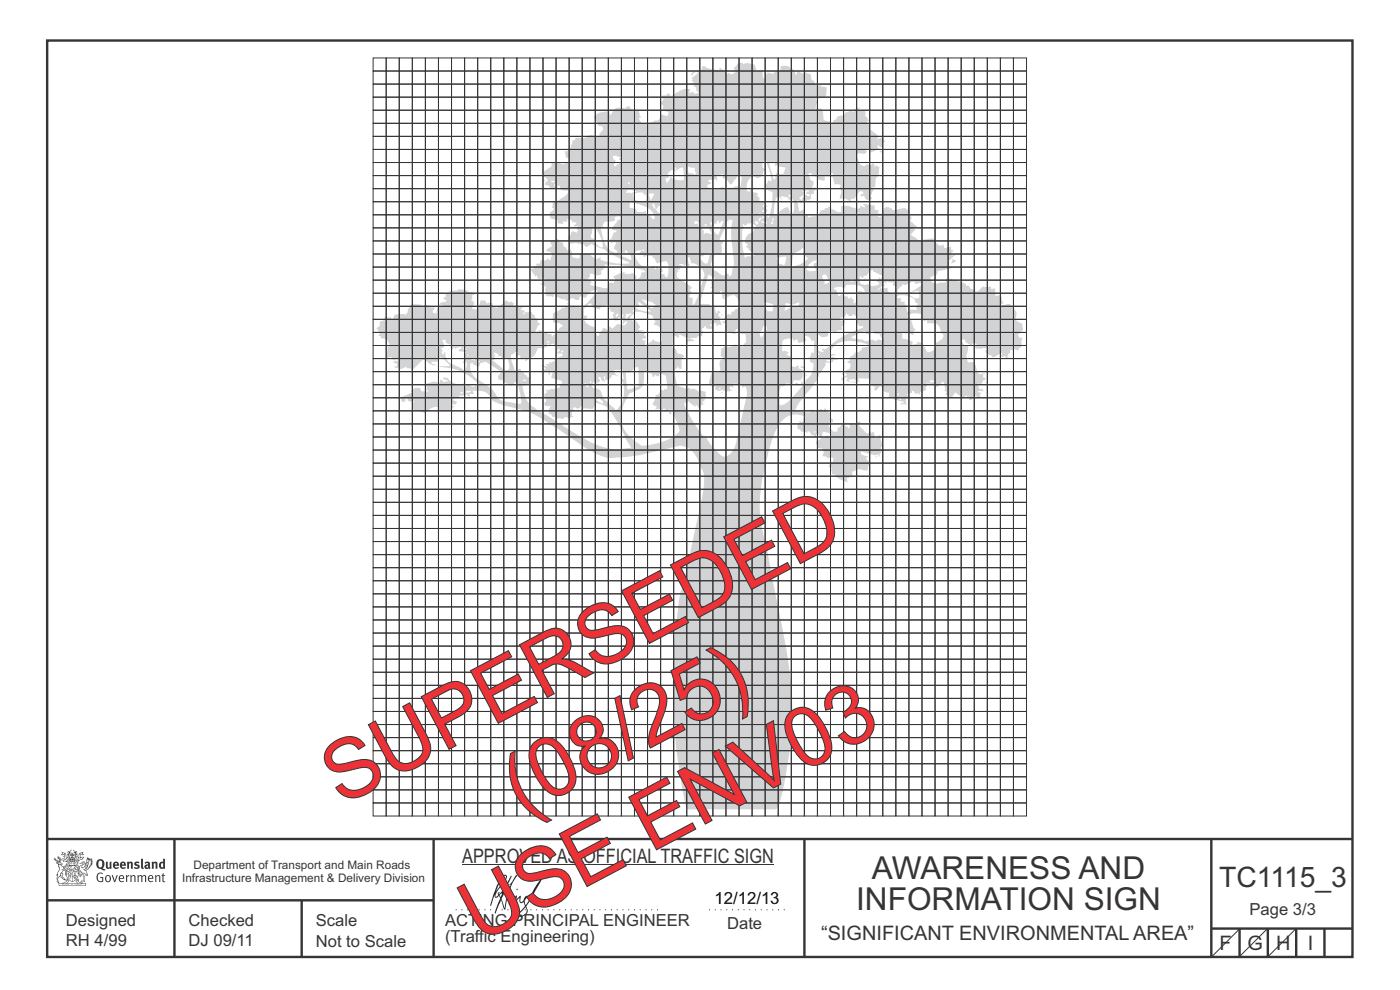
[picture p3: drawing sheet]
<svg xmlns="http://www.w3.org/2000/svg" width="297mm" height="210mm" viewBox="0 0 297 210" stroke-linecap="round" stroke-linejoin="round" font-family="sans-serif">
<defs><g id="words">
<g font-size="17.6" fill="#ed3237">
<text x="72.4" y="171" transform="rotate(-28 72.4 171)">SUPERSEDED</text>
<text x="110.7" y="173.1" transform="rotate(-28 110.7 173.1)">(08/25)</text>
<text x="101.7" y="200.2" transform="rotate(-28 101.7 200.2)">USE ENV03</text>
</g>
<g font-size="6.7" fill="#373435">
<text x="185" y="186.5">AWARENESS AND</text>
<text x="181.6" y="193.1">INFORMATION SIGN</text>
</g>
<text font-size="6" fill="#373435" x="258.7" y="188.2">TC1115_3</text>
<g font-size="4.2" fill="#373435">
<text x="98.1" y="183">APPROVED AS OFFICIAL TRAFFIC SIGN</text>
<text x="174.2" y="199.4">“SIGNIFICANT ENVIRONMENTAL AREA”</text>
<text x="258.7" y="201.6">F</text>
<text x="264.6" y="201.6">G</text>
<text x="270.8" y="201.6">H</text>
<text x="277.4" y="201.6">I</text>
</g>
<text font-size="3.6" x="151.6" y="191.8">12/12/13</text>
<g font-size="3.5" fill="#373435">
<text x="14" y="196.4">Designed</text>
<text x="40" y="196.4">Checked</text>
<text x="67" y="196.4">Scale</text>
<text x="94.4" y="196.3">ACTING PRINCIPAL ENGINEER</text>
<text x="154.3" y="197">Date</text>
<text x="265.1" y="194.1">Page 3/3</text>
<text x="14" y="200.8">RH 4/99</text>
<text x="40" y="200.8">DJ 09/11</text>
<text x="67" y="200.8">Not to Scale</text>
<text x="94.4" y="199.8">(Traffic Engineering)</text>
</g>
<g font-size="2.5" fill="#373435">
<text x="41.1" y="184.3">Department of Transport and Main Roads</text>
<text x="38.6" y="187.1">Infrastructure Management &amp; Delivery Division</text>
</g>
</g></defs>
<g fill="none" stroke="#373435" stroke-width=".51">
<path d="M10 8.6h276.9v194.4h-276.9zM10 178h277M37 178v25M92 178v25M170.7 178v24.9M257 178v25M10 191h82M64 191v12M257 197h30M263 197v6M269 197v6M275 197v6"/>
<path d="M281 197v6"/>
</g>
<path d="M96.7 193h43.3M150.4 193h16.9" fill="none" stroke="#373435" stroke-width=".21" stroke-dasharray=".2 1" stroke-linecap="butt"/>
<path d="M98.1 183.5h66.1" fill="none" stroke="#373435" stroke-width=".21"/>
<g fill="#373435">
<path d="M21.1 182.6a.94 .94 0 0 0 .2 1.4 .84 .84 0 0 0 0-1.4zM20.7 182.5a.92 .92 0 0 1 1.2-.1 .92 .92 0 0 1 .2 1.2l-.3 .6 .6 .2-.1 .2-.6-.1a1.41 1.41 0 0 1-1.3-1.2z" fill-rule="evenodd"/>
<path d="M22.5 182.8h.4v1.1l.1 .1 .3-.1v-1.1h.3l.1 1.4a1.27 1.27 0 0 1-1.2-.1z" fill-rule="evenodd"/>
<path d="M24.5 183.1l-.1 .3h.4l-.1-.3zM24.1 183a.66 .66 0 0 1 .9-.1 .66 .66 0 0 1 .2 .8h-.8v.2a.42 .42 0 0 0 .7 0l.1 .2a.79 .79 0 0 1-1.1 0 .79 .79 0 0 1 0-1.1z" fill-rule="evenodd"/>
<path d="M26 183.1l-.1 .3h.4l-.1-.3zM25.6 183a.66 .66 0 0 1 .8-.1 .66 .66 0 0 1 .3 .8h-.9l.1 .2a.42 .42 0 0 0 .6 0l.2 .2a.79 .79 0 0 1-1.1 0 .79 .79 0 0 1 0-1.1z" fill-rule="evenodd"/>
<path d="M26.9 182.9l.4-.1v.1a.46 .46 0 0 1 .5-.1 .46 .46 0 0 1 .4 .4v1.1h-.4v-1l-.2-.2-.2 .1v1.1h-.4z" fill-rule="evenodd"/>
<path d="M28.6 183l.5-.2 .5 .1-.1 .3-.5-.1-.1 .2a.56 .56 0 0 1 .7 .6 .56 .56 0 0 1-.8 .4l-.4-.1 .2-.3 .4 .1 .2-.1-.6-.4z" fill-rule="evenodd"/>
<path d="M29.9 182.2l.4-.1v1.8l.2 .4h-.3l-.2-.2z" fill-rule="evenodd"/>
<path d="M31.1 183.7v.3h.3v-.4zM30.7 183a.67 .67 0 0 1 .6-.2 .67 .67 0 0 1 .5 .5l.1 .8-.2 .3-.2-.2a.5 .5 0 0 1-.7 0 .5 .5 0 0 1 0-.7l.6-.1v-.3l-.6 .2z" fill-rule="evenodd"/>
<path d="M32.2 182.9l.3-.1 .1 .1a.46 .46 0 0 1 .5-.1 .46 .46 0 0 1 .3 .4v1.1h-.4v-1l-.1-.2-.3 .1v1.1h-.4z" fill-rule="evenodd"/>
<path d="M34.3 183.1l-.1 .7 .2 .2 .2-.1v-.7zM34.6 182.1l.4 .1v2.1l-.3-.1a.71 .71 0 0 1-1-.6 .71 .71 0 0 1 .9-.7z" fill-rule="evenodd"/>
<path d="M20.8 185.3l.7-.2 .4 .2-.2 .1a.69 .69 0 0 0-.8 .1 .69 .69 0 0 0-.2 .9l.3 .4 .5 .1h.2v-.6h-.4l-.1-.2h.7v.9a.96 .96 0 0 1-1.2-.1 .96 .96 0 0 1-.2-1.1z" fill-rule="evenodd"/>
<path d="M22.6 186a.57 .57 0 0 0-.1 .6 .57 .57 0 0 0 .6 .3 .7 .7 0 0 0-.2-1.1zM22.5 185.8a.69 .69 0 0 1 1.1 .6 .69 .69 0 0 1-1.1 .5 1.04 1.04 0 0 1 0-1.1z" fill-rule="evenodd"/>
<path d="M23.7 185.7l.2-.1 .4 1.3 .4-1.2h.3l-.6 1.4h-.2z" fill-rule="evenodd"/>
<path d="M25.6 185.8l-.2 .4h.7l-.2-.4zM25.4 185.8a.59 .59 0 0 1 .7-.1 .59 .59 0 0 1 .2 .7l-.9 .1a.45 .45 0 0 0 .3 .4 .45 .45 0 0 0 .5-.1l.1 .2a.74 .74 0 0 1-1-.1 .74 .74 0 0 1 .1-1.1z" fill-rule="evenodd"/>
<path d="M26.7 185.7l.2-.1 .1 .3 .5-.3-.1 .3-.4 .2v1h-.2z" fill-rule="evenodd"/>
<path d="M27.6 185.7l.2-.1 .1 .2a.45 .45 0 0 1 .5-.2 .45 .45 0 0 1 .3 .4v1.1h-.2v-1.1l-.2-.2-.4 .2v1.1h-.2z" fill-rule="evenodd"/>
<path d="M29.1 185.7l.3-.1v.2l.4-.2 .4 .3 .3-.3a.37 .37 0 0 1 .5 .4v1.1h-.2v-1.1l-.2-.2-.4 .2v1.1h-.2v-1.1l-.2-.2-.4 .2v1.1h-.2z" fill-rule="evenodd"/>
<path d="M31.8 185.8l-.2 .4h.7l-.2-.4zM31.5 185.8a.59 .59 0 0 1 .8-.1 .59 .59 0 0 1 .2 .7l-.9 .1a.45 .45 0 0 0 .3 .4 .45 .45 0 0 0 .5-.1l.1 .2a.74 .74 0 0 1-1-.1 .74 .74 0 0 1 0-1.1z" fill-rule="evenodd"/>
<path d="M32.9 185.7l.2-.1 .1 .2a.45 .45 0 0 1 .4-.2 .45 .45 0 0 1 .4 .4v1.1h-.2v-1.1l-.2-.2-.4 .2v1.1h-.3z" fill-rule="evenodd"/>
<path d="M34.5 185.3l.2-.1v.5h.4l-.1 .1h-.3v1v.1h.3l-.1 .2-.4-.1v-1.2h-.2v-.1h.2z" fill-rule="evenodd"/>
<path d="M13.2 180.9l.5 .2-.6 .2 .3-.3zM13.7 181.2l.3 .1 .1 1 .3-.5 .1 .5h-.2l-.1 .3-.7 .1v-.3l-.4-.1 .3-.1 .6 .2-.4-.7h.2zM13.2 180.7v.4l-.3 .2 .3 .1 .4-.2 .1 .4-.3 .2 .2 .1 .2 .4-.4-.2-.4 .1 .5 .6 .2-.1 .8 .1-.6 .6 .2 .1 .6-.2-.1-.3 .3-.2h-.2l-.1 .5-.5 .1 .5-.7h-.5l.6-.2-.4 .1 .3-.3-.1-.6-.1-.1-.3 .5v-.2a.8 .8 0 0 0-.9-1.1z" fill-rule="evenodd"/>
<path d="M17 181.1l.5-.2-.3 .2 .4 .2zM16.8 181.2h.1l.1 .9 .3-.2 .4-.1-.3 .3v.2h-.4l-.3 .3-.1-.3h-.3l.1-.2-.1-.4 .4 .6 .1-.1zM16.3 181.5l-.1 .9 .4 .1h-.6l.6 .1-.2 .1h-.3l.4 .4h-.2v.4l-.5-.9 .5 1 .4-.6-.4-.2 .9-.5 .2 .1 .4-.5 .1-.2-.8 .2-.1-.7 .4 .2 .5-.1-.4-.2 .2-.3a.88 .88 0 0 0-1 1.2z" fill-rule="evenodd"/>
<path d="M15.5 182.9l.3 .2h-.2v.3l-.1-.3h-.1h.2z" fill-rule="evenodd"/>
<path d="M15.1 182.9l.2 .2h-.2v.3v-.3h-.2h.2z" fill-rule="evenodd"/>
<path d="M14.9 182.8h.9l.1 .7-.3 .1-.8-.1zM14.8 182.4l-.2 1.3h1.4l-.2-1.3-.1 .2h-.8z" fill-rule="evenodd"/>
<path d="M14.9 184.5v.2l.3-.1-.1-.1zM14.4 183.8l.2 .2-.3 .2v.5l.2 .1 .3-.1-.4-.4 .3 .2 .4-.1-.2-.4 .2-.2zM14.3 183.7h.9a.5 .5 0 0 0 .1 .8l-.3 .3a.47 .47 0 0 1-.7 0 .47 .47 0 0 1 0-.7l.1-.1z" fill-rule="evenodd"/>
<path d="M15.6 184.2l.1-.1a.33 .33 0 0 1 .5-.2 .33 .33 0 0 1 .1 .5l-.3-.1 .2-.2-.4 .1h-.1l.2 .1 .1 .2h.3v.3h-.6l.1-.2h-.3zM15.5 184.2l-.1 .4h.2l-.1 .3h.9v-.3a.44 .44 0 0 0 0-.7 .44 .44 0 0 0-.7 .1z" fill-rule="evenodd"/>
<path d="M15.7 185.7l.4 .1zM15.9 185.2l.1 .4h-.2zM15.9 185.1l-.3 .7-.3 .2a.98 .98 0 0 1 1.1 .1z" fill-rule="evenodd"/>
<path d="M15.6 186l.3 .2v-.2h.2l-.2 .5v-.2l-.3 .1 .2-.2z" fill-rule="evenodd"/>
<path d="M15 185.3l.1 .1-.2 .3zM14.6 185.9h.4a.22 .22 0 0 1-.2 .3 .22 .22 0 0 1-.2-.3zM14.5 185.3l.2 .4zM14.6 185.8l.4 .1zM14.7 185.2l.2 .1-.1 .4zM14.4 185.2l.1 .5a.36 .36 0 0 0 0 .5 .36 .36 0 0 0 .5 0 .36 .36 0 0 0 .1-.5 .41 .41 0 0 0-.1-.5 .41 .41 0 0 0-.6 0z" fill-rule="evenodd"/>
<path d="M14.6 184.1l.2 .2z" fill-rule="evenodd"/>
<path d="M18.3 183.4l.1-.1v.4l-.5 .4z" fill-rule="evenodd"/>
<path d="M17.5 182.9l.2-.1 .3 .2-.7 .8-.1 .3 .3 .1a1.07 1.07 0 0 0 .7-.9l.4-.3v.2a1.36 1.36 0 0 1-1 1.3 1.32 1.32 0 0 0 1.2-1.6l.5-.7-.2 .5 .4-.2-.4 .4 .4-.2-.4 .5 .4-.1-.5 .2h.4l-.4 .2h.4l-.4 .1 .1 .1h-.2l.1 .2-.3 .1a.82 .82 0 0 1-.9 .6l.3 .1 .5 1h-.3l-.2-.4-.4-.2 .1 1.8 .2 .1-.6 .2-.2-.2 .5-.1v-.2a2.24 2.24 0 0 0-.7-2.1l-.1-.2a.7 .7 0 0 1 .7-1l.1-.2zM16.6 184.6l.4 1.2 .2-.8 .2 .3-.3 .7-.4-.8h-.1l.1-.2zM18.5 182.2l.1 .3 .2-.2v.3l.2-.3v.2l-.8 .6zM16.8 183.2l.7-.1 .1 .2a.87 .87 0 0 0-.8 .6 .87 .87 0 0 0 .2 .9l.2 .4-.1 .5-.3-1.1-.2-.1-.1 .1 .1 .3-.2 .3 .3 .1 .2 .7h.3l.3-.6a1.61 1.61 0 0 1 .1 1.4h-.3l-.2 .3h.2l.1 .2 .2-.2h.5l-.2-.3-.1-1.5 .2 .1a.4 .4 0 0 0 .2 .4 .4 .4 0 0 0 .5-.1l-.5-1 .8-.6 .1-.3h.3l-.1-.1 .3-.3h-.2l.2-.3-.1 .1 .1-.3-.1 .1 .1-.4h-.1l.1-.3v-.1l-.2 .2-.1-.4-.2 .4-.1-.4-.1 .2-.2-.3v.3l-.2-.4-.4 1.6a.58 .58 0 0 1-.8 .6l.7-.8v-.4h-.4z" fill-rule="evenodd"/>
<path d="M18.2 185.4l.3 .1z" fill-rule="evenodd"/>
<path d="M12.5 187.5h5.7l-.1 .3h-5.5zM13.5 187.4l.5-.3 .4-.4v.1l.1 .1-.3 .4zM14 186.6h.3l-.2 .2zM16.3 186.7l.3 .4 .6 .3h-.6l-.3-.2-.1-.3zM16.4 186.6h.2l-.1 .2zM12.4 187.4l.1 .5h5.7l.1-.5-.8-.1-.6-.2-.3-.2 .1-.4a.47 .47 0 0 0-.6 .3 .47 .47 0 0 0 .4 .6h-2.3a.47 .47 0 0 0 .4-.6 .47 .47 0 0 0-.6-.3l.1 .4-.3 .2-.6 .2z" fill-rule="evenodd"/>
<path d="M13.3 187.6v.1zM13.3 187.5l-.1 .3h.2z" fill-rule="evenodd"/>
<path d="M13.5 187.5l.1 .3 .1-.3v.3z" fill-rule="evenodd"/>
<path d="M13.9 187.5l.1 .3zM13.8 187.5v.3l.2-.1v-.1z" fill-rule="evenodd"/>
<path d="M14.2 187.6l.1 .1zM14.2 187.5l-.1 .3h.3z" fill-rule="evenodd"/>
<path d="M14.4 187.5h.2l.1 .3h-.3z" fill-rule="evenodd"/>
<path d="M15.1 187.6v.1zM15.1 187.5l-.1 .3h.2z" fill-rule="evenodd"/>
<path d="M15.2 187.5h.3l-.1 .3z" fill-rule="evenodd"/>
<path d="M15.8 187.5h.2l-.1 .3z" fill-rule="evenodd"/>
<path d="M16.1 187.5l.1 .3z" fill-rule="evenodd"/>
<path d="M16.3 187.5l.1 .3zM16.3 187.5v.3l.2-.1v-.1z" fill-rule="evenodd"/>
<path d="M16.6 187.5h.2v.3h-.2z" fill-rule="evenodd"/>
<path d="M16.9 187.5l.1 .3h-.1z" fill-rule="evenodd"/>
<path d="M17.1 187.5l.1 .3z" fill-rule="evenodd"/>
<path d="M17.3 187.5l.1 .3z" fill-rule="evenodd"/>
<path d="M14.9 182.1a.71 .71 0 0 1 .9 .1zM15.6 182.2l.2 .2zM15 182.2l.3 .1zM14.8 182.3l.1 .1zM15.2 181.9h.3zM15.2 181.3h.1v.2zM15.2 181h.2v.2zM15.3 181.6l.1 .2h-.2zM15.4 181.3l.1 .2zM15 181.3l.1 .2h-.1zM15.6 181.3h.1v.2zM14.4 180.6l-.3 .3 .5-.2v.5l-.3-.1-.1 .6 .2-.5 .3 .9v.4h1.2v-.4l.4-.9 .2 .4-.2-.6-.2 .1v-.4l.3 .2-.2-.4-.2 .3-.5-.6v.1a.41 .41 0 0 1 .3 .4 .41 .41 0 0 1-.2 .4l.2-.2a1 1 0 0 1 0 1.1l-.2-.1-.1-.3h.4l-.2-.2 .2-.3-.3 .2v-.5l-.3 .2-.2-.2 .1 .4-.4-.1 .1 .3-.1 .2h.4l-.1 .3-.3 .1a.93 .93 0 0 1 .1-1.1l.1 .3v-.4h-.2l.4-.6-.5 .5-.1-.1z" fill-rule="evenodd"/>
<path d="M12.4 183.4l.4 .1 .6 .5v.3a.83 .83 0 0 1 .6 1.1v-.2a.8 .8 0 0 0-1-.8l.4 .2-.6 .7-.1 .5a.95 .95 0 0 0-.3 1.3l-.1-.1a.77 .77 0 0 1 .1-1.1l-.1-.5-.1 .1 .2-.5a1.31 1.31 0 0 0 0-1.6zM13 185.3h.3l-.1 .8 .5 .4-.2-.1a.68 .68 0 0 1-.6-.8zM12.1 183a.68 .68 0 0 1 1 .3l-.5 .1-.1-.3zM11.4 182.1a1.19 1.19 0 0 0 1 .8h-.5l.4 .4 .1 .6a.9 .9 0 0 1-.2 1.2l-.3 .6 .3-.1v.2a1.04 1.04 0 0 0-.1 1.2l.2 .3h.3l-.1-.2a.8 .8 0 0 1 .2-1.1l.1-.3a.89 .89 0 0 0 1.1 .9l-.6-.6 .1-.8-.3-.1 .4-.5 .4 .3 .1 .8a1.01 1.01 0 0 0-.3-1.4l.3-.5-.4 .3a.41 .41 0 0 1 .4-.5h-.1l-.5 .2-.5-.3 .3-.1a.5 .5 0 0 0-.5-.5l.3-.3-.3 .1 .3-.4-.1-.2-.1 .3-.1-.6-.1 .4-.1-.6-.1 .3-.3-.2 .3 .3-.3-.1a.62 .62 0 0 1 .5 .9l-.1-.4v.4l-.3-.1v-.4l-.1 .3-.1-.3-.2 .2v-.5l-.1 .3-.1-.4v.4z" fill-rule="evenodd"/>
<path d="M12.6 183.1l.1-.1 .2 .2z" fill-rule="evenodd"/>
<path d="M14 183.6h2.7v1l-.1-.9h-2.5v1.2h2.5v-.3v.6v-.2h-1.2v2a2.13 2.13 0 0 0 1.3-1.8 1.69 1.69 0 0 1-1.6 1.8l-.6-.4-.4-.6-.1-1.2v.6l.4 .8 .9 .8v-2h-1.2z" fill-rule="evenodd"/>
<circle cx="17.7" cy="182.9" r=".08"/>
</g>
<g fill="#252726">
<path d="M107.5 188.7l.2-.2-.5 .7zM106.3 189.5l.3 .1-.4 .7-.2-.4zM106.8 185.9l.5-.1a9.3 9.3 0 0 1-2 3.2l-.1 .2 1-2.5zM106.5 186a14.7 14.7 0 0 0-2.2 4.9l-.3 1.1 .1 .2 .8-2.4a.42 .42 0 0 0 .2 .7 .42 .42 0 0 0 .6-.3l.2-.2 .2 .6-1.1 3.1h.2l1.1-2.8 .6 1.9 .2 .2 .2-.5a13.5 13.5 0 0 1 2-6.2l.4-.6-.1-.1-1.6 2.1 .4-.1a14.9 14.9 0 0 0-1.3 5.1l-.4-1.2a1.39 1.39 0 0 1 .2-1.8l.1-.2a.92 .92 0 0 0 .8-1.2 .75 .75 0 0 0-.8 .7l-.1 .2 1.6-3.4h-.1l-.4 .7a10.5 10.5 0 0 1-2.2 3.2l.2-.4a.32 .32 0 0 0-.4 .2 .32 .32 0 0 0 .1 .4l-.5 .4a3.2 3.2 0 0 1 1.1-2.3l.5-.6a2.49 2.49 0 0 0 .7-1.6l-.3-.2z" fill-rule="evenodd"/>
<path d="M111.5 192.4a1.15 1.15 0 0 1 .1 1.3 1.15 1.15 0 0 1-1.2 .6h-.5zM108.1 190.1l-.2 1.7 .3 .2 1.2-1.5-.3 1.1 1.1-1.2a.94 .94 0 0 0 .4 1.2l.5-.3 .3 .9-1.2 1.3a.98 .98 0 0 0-.5 1 1.9 1.9 0 0 0 2.3-1.3l-.1-.3a1.02 1.02 0 0 1 .3-1.4l.5-.9 1.5 .3-.2-.5v.3l-1.1-.2v-.2l2-3.6 .1-.3-.1-.1-1.8 2.7a6.6 6.6 0 0 1-1.5 3l-.2-.2a1.01 1.01 0 0 1 .4-1.4l.1-.3-.3-.1-.3 .4-.2 .6-.6 .4-.1-.4 .1-.9-.2-.1-.8 .9 .2-.9-.2-.1-1.4 1.8 .3-1.4v-.2z" fill-rule="evenodd"/>
<path d="M109.6 188.5l.3 .3h-.3z" fill-rule="evenodd"/>
</g>
<path d="M262.9 197.1l-5.7 5.8M268.8 197.1l-5.8 5.8M274.8 197.2l-5.8 5.8" fill="none" stroke="#373435" stroke-width=".21"/>
<path d="M81.4 67.3h1.6l.1 .5h.2l.3-.9 .9-.3h1.3l.2 .3 .2-.4 .2-.1 .1-.3a.88 .88 0 0 1 .5-1l.3-.6a3.7 3.7 0 0 1 2.5 .5l.3-.4 1 .2v.1a.73 .73 0 0 0 .9 .3l.3 .2-.3 .4h-.2l.1 .6 .7 .1 .1-1.1 1.1-.4 .1-.3h-.7l-.1-.2 .6-.3 1-.2v-.3l-.6-.3 .1-.3 .4-.1v-.7l.9-.2-.4-.2 .3-.2 1.7-.1 .1-.2h.4l1.4 .2 .7 .6 .3-.3 .6 .4-.1 .3h-.4l.1 .8-.2 .1 .5 .6 .1 .5-.4 .4v.5a.92 .92 0 0 0 1.4-.6l.3-1.2 1 .1 .4 .7 .5-.3h.6a.97 .97 0 0 0 .7 1 .97 .97 0 0 0 1.1-.5l1.1-1 .6 .4 .8-.1v.2l.4 .1-.2 .4 .1 .4h.3l.2-.3 .7 .3 .1-.3 .9 .3-.5 .2-.2 .5h.6l.5 .5 1.2-.2 .1 .5 .6 .3-.1 .5 .8 .3-.2 .6 .7 .6-.5 .1-.6 1.4 .9 .1-.3-.4 .7 .1v.3l1.4 .4h.7v.4l.2 .1 .1-.3 .7-.1 .1-.9 .4-.1 .2-.4 .5-.3 .1-.3-.8-.5-1-.1-.2-.7v-1.3l1.3-.6 .7-.5h.5l.2-.5 .5 .2 .3-.2 .5 .2 .2-.2 1.7 .4a11 11 0 0 0 3.6-3.5 1.98 1.98 0 0 0-2.4 1.4l-1.3-.3-.2 .8h-.8l-.7-.3-.9 .5h-.4v-.3l-1.1-.1-1.2-.5v-.4l-.3-.1-.1 .6-.7-.2-.3 .2-.1-.3-.4 .2-.2-1.3 .2-.8h-.4l-.1-.4-.9-.1a1.18 1.18 0 0 0 1-1.1v-.2h-.5a.65 .65 0 0 1-1-.1l-.1-.4-.2-.1v.4l-1.2-1.7 .8-.1v-.3l-.2-.1 .8-.2-.2-.4 .9-.2 .1-.6 1 .1 .4-.5 .3 .1 .2 .4 .6-1.6-1.3-.6 .3-.3a.98 .98 0 0 0 .8-.8l-.2-.9 1.6-.4 .1 .6 1 .2 .1 .8 .5 .2 .2 .6 .9-.1 .3 1.6 1.3 .3-.1-.2 .4-.2-.3-.6 1.8-.1 .1 .3 .5-.2 .5 .5 .9 .6 .4-.3h.5l-.2 .4 2.1 .5 2.3 .3h1.8l.1-.3-2.1-.8-2.4-1.3-.9-.7-1.7-.6a1.16 1.16 0 0 0-1.3-.3 .86 .86 0 0 1-1 .3l-.2-.3-1-.2a1.95 1.95 0 0 0-1.6 0h-.5l-.4-.5 .1-.5-.2-.1a.78 .78 0 0 1 .7-.8l.1-.6 .5-.1 .6 .3 .3-.5-.3-.4 .3-.5h-.5l-.4-.1 .6-.5-.2-.2h-.6l-.2-.5-1-.3 .1 .5h-1l.1 .6a1.01 1.01 0 0 1-1.3-.5h.2a1 1 0 0 0-1.1-.5l-.6-.3-.1-.5 .1-.7 .9-.7-.5-.2 .1-1.2 .3-.1a1.36 1.36 0 0 0 1.3-.5l1-.7 .7-.8v-.4h-.5a.81 .81 0 0 1-1.1-.5l-.2-.5-.5 .1v.2h.2l.1 .3-1.9-.2v-.3l-1-.3 .2-.6 .6-.3-.4-.3-.1-.3-.9-.5a.52 .52 0 0 0 .3-.8l1.7-1.1v-.6a2.87 2.87 0 0 1 2.7 .2l.3-.5 .7 .1v-.6l.3-.3-.9-.2-.3-1.4 .6 .1 .4-.9 .4 .1v-.1l-.2-.3a1.1 1.1 0 0 0 .5-1.1l.5-.1 .1-.5 .9 .1a1.98 1.98 0 0 0 2-.7l.9 .1 1.2 .4 .1-.2a.65 .65 0 0 1 .3-1l.5-.5-.2-.6h-.7l-.2-.2-1-1.8 .4-.1 .3-.5a4.3 4.3 0 0 1 2.7-.6l.1 .7h.2l.4-.6a1.53 1.53 0 0 1 2-.8l.7 .1 .3-.4 .6-.1 .1 .4a2.55 2.55 0 0 0 1.8 .6l.2 1.1 .4 .2-.6 .2 .3 .7 .4 .4a3.6 3.6 0 0 0 2.7-.5l.8-.1 .5-.8-.1-.5 1.4 .5 .3-.5v-.3l-.2-.2-1-.2 .1-1.2-.4-.2-.1-.2 .6-.8-.3-.3v-.5l.9-.1 .3-.4 .6 .6 1.1-.7a3.8 3.8 0 0 1 3-.8l-.2 .9 .8-.3 .4 .4h.2l.6-.3-.1-.1a.67 .67 0 0 1-.4-1l-.5-.2 .1-.3h-1l.1-.3 .7-.1-.1-.4-.4-.2 .4-.2-.3-.2 1.3-1v-.3l-.2-.2 1.3-.5-.2-.4a.54 .54 0 0 1 .8 .1l1.2 .4 1.3 .1h.4l.1-.5 .5 .6 .3-.2 .8 1 .4-.2 .5 .3 .8-.4-.2-1 .7-.9 .8-.2 .3 .1 .1 .2a2.82 2.82 0 0 1 2.4 .1l.2 .4a.63 .63 0 0 1-.1 1v.2l.8-.2h.7l.1 1.2 .2 .4 .9-1.4 1.2 .3a1.28 1.28 0 0 1 1.5-.6l.1-1h.3a1.24 1.24 0 0 1 1.8 .8l.3-.2 .2 .2 .5 1.1h.2l.2-.8 1.3 .5 .3-.3 .5 .3 .7 .1 .1 .5a1.11 1.11 0 0 0 .7 1.1l.1 .7 1.3 .1v.3l1.2 .1-.2 2-2.3 .4 .7 .9-.4 .2-.2 1.2 1.1-.2 .5 .9 .1 1.5 .6 .3 .9 .1 .1 .4 .6-.6 .6-.3 .1-.6 1.3-.3 .3-.2 .2-.4h.4a1.17 1.17 0 0 1 1.4 0l.1-.6 1.2-.3-.6 .3a1.2 1.2 0 0 0 1.3 .3l.4 .2v1l.3 .1 .5 .8-.5 .3 .6 .5v1l1.9 1.6-.3 .6 .8-.4 .4 .1 .4 .8-.1 .1h-.4l-.1 1h-.4l-.3-.4-.2 .1v.5l.6 .2-.3 .1-.7-.2 .2 .4-1.5 .6 .1-.8a.77 .77 0 0 0-1 .3v.1l.4-.1-.3 .4-.3 .2-1.3-.1-.6 .3 .6 1.1 .2 .9 1.1 .5a1.19 1.19 0 0 1 1.5-.3l.4-.3 .3 .8 .3-.5 .1 .2 .6 .3-.2 1.8a1.52 1.52 0 0 0-.7 1.9v.5l-.6 .1 .3 .6-.3 .2-.1 .3a.83 .83 0 0 0-.1 1l.2 .1-.4 .4a.91 .91 0 0 1-1.3-.9l-.7 .2-.2-.2 .2-.3 .5-.2-.3-.4-.4-.1-.7 .7-.6 1.1-.6-.1-.3 .6-.9-.6-1.3-.1 .2-.6a1.04 1.04 0 0 0-.2-1.4l.2-.8-.3-.2h-.9l-.4-1.5-1.7-.2v.2a.51 .51 0 0 1-.2 .7 .51 .51 0 0 1-.6-.1l-.5-.1-.2-.6a1.09 1.09 0 0 1-1.3-.8l-.7 .1 .3 1a.8 .8 0 0 0 .7 .6v.8l-.2 .7a.77 .77 0 0 1 1 .2l-.6 .3v.7h-.5v1.1h-.4v.3h-.2l-.3-.2-.1 .4-.7-.2-.3 .4-.4 .2-.4-.6h-.3l.4 2.3 1.1-.3 .1 .6 .3 .6 .5-.1-.1 .6 1.5-.3 .4-.3a1.35 1.35 0 0 0 .8-.9l.8-.2 .1-.4 .5 .1 .2-.3h.4l.1 .2 .7 .4 1.3 .5 .3-.1v-1.2h.4a2.74 2.74 0 0 1 2.1 .4h.5l.1 .4 1.1-.6-.2-.1v-.2l1 .4v-.3l-.5-.4 2.6 .3 .1 .9-.3 .1h1.1l-.2 .3v.3l.6 .2 .3-.3 .3-.9 .6-.3 1.2 .3v.4l2.4-.4h.6v.3l.5-.2 .3 .9-.2 .1v.5l.4-.1 .1 .7-.2 .2v.3l1.3 1.1-.1 .2-.6 .1v.3h.5l-1.1 1.2 1.1 .6 .4 .6 3.3-.4 .5 .7a1.04 1.04 0 0 0 1.7 .6l.1 .7 1.5-.3v.7l.5 .1-.1 .3h-.3v1l.2-.4 .7 .1-.5 .2-.7 .9-.6-.1v.3l.4 .1-.1 1.2h.9l-3.4 .9 .1 .5-.7 .1-.3 .5h-.5a1.33 1.33 0 0 0 1.5 1.5l.1-.2 1.8-.1-.1-.7 .9-.1 3.3 1.1 .1 .4h.6l.3 .6 .8 .3v.2l.4 .1a1.19 1.19 0 0 0 1-.7l.4-.3 1 .1 .8-.2v.6l.8-.1 .1 1.7 .7-.3a.68 .68 0 0 1 .7 .9v.4l.3 .1-.1 .3-.7 .3 .1 .3 1.9-.5 1.1 1.1a1.62 1.62 0 0 1 .2 2.1v.2l.6 .5 .9 .3 .2 1.2-1.2 1.3 .1 .1a.47 .47 0 0 0 .7 .4h.3l-.2 .4-.1 1.2-.1 .5-.5 .1 .1 .5h-.5l-.1-.2-1.3 .1v.7l-.3 .1-.2 .9-.4 .2-.2-.6-.4 .3-.6-.4 .5-.3v-.3l-2 1-.2-.1-.2-.4-.6 .1-.6-.7 .1-.4 .4-.1-.1-.2-.8-.2-.3 .1a1.59 1.59 0 0 1-1.6-.2v-.5l.5-.2-.4-.2-.6 .2-.1 .3-.4-.2a1.41 1.41 0 0 1-1.1-1.1l-.8 .1 .7 1.3h.7l.1 .5-.2 .9a2.27 2.27 0 0 0 .2 2.1l1.1-.1 .4 .6 .3 .8a.92 .92 0 0 0 .4 1 .92 .92 0 0 0 1 0h.4l-.1 .2h-.4l.1 .7h.4v.6h-.5v.4l-.5 .4-.5-.1 .2 1.1h.8l.2 .6h-.3v-.3l-.9 .1v.3l.8 .2-.4 .2v.6l-.3 .3h-.5l.3-.2-.6-.3v.3l-.5-.1v.6l-.7 .1 .2-.9-.5 .3-.2-.4-.9 .5-1.6-1.2-.6 1.2-.4-.1-1.1-.6 .4-.6-.6-.2 .2-.2v-.4l-.4-1.4-1.2 1.2-1-.6-1.2-.2-.1 .7-.3 .1 .3 .6-1.6 .6 .2 .1v.2h-.4v-.2l-.7 .2-.2-.6-.4-.1v.5h-.5l-.5 1.2-.1-.3h-.2v1.4h.2v.2l-.7-.2-.6 .2v-.3l.6-.2 .1-.2-1.5-.4-.7 .1 .1-.4h-1.2l.2-1.2-1.4-.4 .3-.3-.8-.7-.2 .1-.6 .8h-.5v-.5l.4-.2-1.1-.3-.2-1.4-2.6-.1 .2 .5h.2l-1.2 .5v-.2l.5-.3-.5-.4-1.1 .2v.2h.4l-.1 .2-.9-.2 .3-.7-.6 .1a.4 .4 0 0 1-.4 .5l-.4-.1v-.3l1.4-.9h-.4l.1-.9 .8-.3 .1-1-.7-.4 .6-.3a1.04 1.04 0 0 1 .8-1.2l.2-.2-.1-.3a1.68 1.68 0 0 0 1.8-1.1l.9-.1 .3-.2v-.2a8 8 0 0 0-6.8-.2l-.6 .6-.5 .7-.2 .9 .6-.1 .7 .1-1.1 .4-.2 .2h.2a.68 .68 0 0 1 .9 .2l.5 .1-.1 .3-.7-.1-.2 .5-1.7 .1 .1 .2 .2 .1-1.3 2h-.2a7.1 7.1 0 0 1-2.4 3.9l-2 2.5-.7 1.5 3.1 .4 .4-.2-.2-.4 .2-.1 .7 .7 .4-.2-.2-.3 1.3-.2 .2 .5 .3-.6 .3-.1a.99 .99 0 0 0 1 1l-.1 1.1 .5 .1 .1 .7-.7 .2v.3l.5-.1 .1 .1-.8 .2v.2l1 1.2h.8l.1-.9a1.11 1.11 0 0 0 .9-.8h.6v.2a.55 .55 0 0 0 .7 .4v.4a.74 .74 0 0 0 .4-1h.7l.1 .3 .8-.7 .4-.1 .3 .1-.4 .6 1.6 1.8 .4 .1 .3-.5 .2 .1 .1 .2 .5-.2 .4 1.3 1.1-.7 .4 2.4-.3 .6 .4 .6h-.4a.39 .39 0 0 1-.3 .6v.4l-.2 .1v-.5l-.7 .2-3-.8-.1 .5 .7 .3 .9 .3-.5 .4 .8 .5v.8l-.4 .5v.7l-2.5-.3-.1 .4-.5 .1-.2 .2 .1 1-.6-.1v.2l-.6 .1 .1 .9-1-.4a2.3 2.3 0 0 1-1.6-1.2l-.7-.2v-.5l-.3-.1v-.2l.3-.1-.1-.3-.4-.2a.39 .39 0 0 1-.1-.4 .39 .39 0 0 1 .3-.3l.1-.1-.1-.4 .4 .1 .2-.7-.3-.3-.8 .2-.3-.3-.9-.2 .3-.7-.1-.5-.3-.4-.9-.1-.4-1.1 .1-.4 .5-.1 .5-.4-.7-.9h-.4l.1 .6a.39 .39 0 0 1-.5-.4l-.5 .1-.3-.7-.5-.2-.2 .3-1.2-.2a.68 .68 0 0 0-.7-.6l-.1-.5 .1-.7 .4-.2-.2-.3 1 .2-.1-.5 .4-.2v-.4a4.3 4.3 0 0 0-5.8 2.2 41.8 41.8 0 0 0-3 10.1 27.7 27.7 0 0 0 .5 15.1l2.9 14.6a88.6 88.6 0 0 1 2.6 25 88.7 88.7 0 0 1-2.7 15.1l-.7 1.2h-18.9l-.3-1.2a112.7 112.7 0 0 1-2.6-23.4 101.6 101.6 0 0 1 1.7-21.8l3.1-13.4a57 57 0 0 0 1.8-10.2l-.3-1.8-.6-1.4a5 5 0 0 0-4.3-4l-4.4 1.1a35.7 35.7 0 0 1-11.1 1.4 23.4 23.4 0 0 1-8.2-4.6l-2.2-1.4-1.9-1-1.4-1.1-2.3-1.3v-.2l-6.9-1.8-1.4-.7-.4-.8a2.9 2.9 0 0 0-3-1.2l-.8-.1 .3 .5v.2l-.2 .1-.7-.1 .2 .6h-.4l-.5-.5-.1 .3-1.4 .1v.3l-.4 .2a.59 .59 0 0 0-.8 .3v.2l.5 .1v.2l.3-.2a.66 .66 0 0 1-.8 .7h-.3v.3l.5 .1-.8 .8-.5 .2-2.3-.2v-.7a3.6 3.6 0 0 0-2.5 1.2l-.3 .1-.8-.3-.1-.3-1.5-.2-.1-.3a1.47 1.47 0 0 1 .4-1.4h-1.1l-.4-.2 .1-.5-.6-.3 .1 1.2-.8-.1-.1-.8 2.4-1.1v-.2h-.3a1.46 1.46 0 0 1 1.9-.8l.3 .7 1.5 .1-.1-.3h-.5l.3-.4-.3-1 1.1-.3a2.13 2.13 0 0 1 1.9 .2l.1-.6 .3-.2 .3 .6 .8-.2 .1 .2 .1-.5-1-.2v-.4l1 .2a3.8 3.8 0 0 0 3.1 1.5l.3-.6h.3l-.2 .8 .1 .1 .3 .1 .1-.4 .7 .1a.86 .86 0 0 0 1.2 0l.5 .1 .4-.5-.3-.1a12.3 12.3 0 0 0-8.2-3.5l-.2-.1h2.3v-.3l-1.2-1.1-.8-.5-.6 .9-1.2 .1-.1 .3 1.2 .4-1.2-.1-1.8-1.1-2.3 2.3-.3-.5h-.8v-.4l-1.5 .6-.1-.4a.94 .94 0 0 1-1.2-.1l.7-.1 .1-.5-.8-.4 .3-.3 .5 .2 .2-.5-1.1 .1-.4-.6-.8 .2-.4-.1v-.3h.3l.1-2 .7-.2-.7-1.2-1.4-.3v-.5h-.5l.1-.3 .2-.1-.5-1h-.2l.2-.5 .5-.2v-.6a.89 .89 0 0 1 1.2-.6v-.3zM185.7 96.8l.5 .1-.4 .1zM150.3 58.3l1.4 .6-.1 .4-.7 .4 .1 1.1-.3 .3 .8 .3-.8 .5 2 .4 .1-.6h.4l.1 1.6 .6 .1-.2-.5a.81 .81 0 0 0 1-.2l.8-.2 .4 .2a4.1 4.1 0 0 1 1.3 2.5l-1.3 .5a.51 .51 0 0 1-.7 .5v.4l-.2 .2-.5-.2-.6 .7-.3 .1 .3 .8h-.7l.1 .2 .9 .4-.4 .5 .1 .8 1.4 .6 1 .2-.6-.6a.44 .44 0 0 0 .5-.5l.3 .1-.1 .7 1.7 .2 .2 1.6-.1 .3-.4 .2v.5l-.2 .1-.6-.2-.6 .2v-.4l-1 .1-.2 .3-.4 .1-1.3-.1a.38 .38 0 0 1-.5 .4l-.1 1.6 .2 .1a.51 .51 0 0 1 .4 .6l-.6 .2-.2 .3 .1 2-.1 .3-1.7 .1-.6 2.2 .7 .6 .8 .2-.3 .2 .2 .3 .5 .3h.5l.2-.2 .9 .1 .1 .2 1.2-.1v-.2l-.4-.1 .1-.6 .7 .2-.1-.8 1.7 .1 .4 .8a.41 .41 0 0 1 .6-.2l.2 .7 .1 .9-2.3 10a3.9 3.9 0 0 1-2.1 3.1l-.7 .1-1.1-.9-1.8-2.1-.6-1a11.8 11.8 0 0 1-3.4-4.4l-1.4-2.9 .5-.3v.3l.2-.1 .1-.4 1.7 1.3v-.6l.8 .8 .4-.7 .8-.2-.4-.1-.2-.4 .5-.3a.76 .76 0 0 1 .4-.9 .57 .57 0 0 1-.2-.8l-1-.3 .2-.1-.5-.1-.2 .4-1.1-.7-.7 .2v-.3h-.4l-.1 .2-2.3-.6-.4-2.6a.83 .83 0 0 1 .5-1.2l.1-.5 .2 .6 .6 .1v-1.8l-.1 .1 .7-1.1-1-.5-.1 .1-.5-.5-.2-.5-.7-.3v-2.4l.4-.1 .6 .1v.3l.4-.2-.1-.5 2.1 .7-.4 .5v.3l1.5-.2v-.2l-.7-.2v-.2h1.4v-.3l1.1-.1 .2-1-.3-.5 .5-.4 .1-.3h.2l.1 .5 1.2 .2 .5-1.2 .7 .1-.4 .2 .2 .2 .5-.3 .6 .1-.4-1.4 .2-.1-.1-.2-.4-.1 .1-.6 .4-.2-.5-.5-.2 .2v.4l-.3 .1-.2-1.2-.8-.3-.4-.5h-2.1zM108.4 75.3l.8-.5 .8-.1-.1 .2-.5 .2v.3h.9l.4 .7 .7-.1 .2 .2-.2 .4 .5-.3 .3-.4a2.19 2.19 0 0 0 1.9-2l1.8-.3 .3-.2-.1-.4 .1-.1 .3 .1v.5a1.19 1.19 0 0 1 1.1-.6l-.1 .5 .7-.2v1.2l.2-.1v-.3l.3 .1 .1 .3-.4 .2-.2 .4h1.1v.5l-.8 .3a.61 .61 0 0 1-.9 .3l.1 .4-.7 .5-.4-.2-.2 .5-.5-.1-.1 .3 .6 .1-.6 .1-1.1-.2 1.1 .6-.1 .3-.6-.3 .1 .5 1.1 .2 .3 .3-.3 .2 .2 .2 .2 .1v-.6l.7-.1-.4 1.2 1.7 .6a.75 .75 0 0 1 .6 .7l-.6 .3 .1 .3-.3 .3-.9 .2h-.8a.85 .85 0 0 1-1 .2v.2h.3l-.1 .4a.69 .69 0 0 0-.5 .5 .69 .69 0 0 0 .3 .7l.1 .6-.5 .5 .2 .3a1.06 1.06 0 0 0 1.2 .2l-.3 .7-.1 .7a.43 .43 0 0 0 .6 .4l.2 .5 .9 .1v.4l.8-.3v.3l.8-.1 .1-.3 .5 .1a.83 .83 0 0 0 1.1-.1l.4-.1-.5-.2-.1-1.1 .5 .1 .1-.2-.2-.4 .2-.2 .4 .1a.65 .65 0 0 0 .9 0l.1-.4 .4 .2 .1 .4h1.3a.78 .78 0 0 0 1.2-.7l.2-.5a4.4 4.4 0 0 1 3.7 2.6l1.6 2.7 1 2.1 1.2 2.1a12.4 12.4 0 0 1-9.4-1.6l-8.5-5.3-2.2-1.2-.2-.3a5.1 5.1 0 0 1-2.6-3.8l-.2-1a1.66 1.66 0 0 0 1.6-2.4l-.2-.2 .1 .8h-.3l-.3-.4-.3-.1a1.01 1.01 0 0 0-.9-.8l-.2-.5-1.1 .5-.7-2.2zM136.6 78.9a.93 .93 0 0 1 1.3 .2l.4 .2 .2 .7 .7-.5v.3h.6l.1-.4 .3-.1 1 .4 .3 2.9-.6-.1v.3l-.9-.1a.9 .9 0 0 1-.9 1.1 .67 .67 0 0 1-.2 .9l-.6 1 1.1 .5-.3 .7 1.1-.1v.3l.4-.1v-.2l.6-.1v.3l-.2 .1-.1 .2 1-.2 .1-.2h.6l1.6 4.5a10.8 10.8 0 0 1-7.3 3.1h-.8a8.2 8.2 0 0 1-4.2-4.9 8.8 8.8 0 0 1 1.7-6.2 4.2 4.2 0 0 0 2.9-1.9zM174.5 91.6h.3a1.06 1.06 0 0 1 1.4 1.1h-.4v-.2l-.7-.1-.1 .4-.6-.1zM172.7 91.5l.5 .1-.5 .2zM141.9 87.3l.5 .1v.5h-.2zM125.8 81.1l.7-.2-.1 .5 .3-.1 .6-.4v-.3l-.3-.2-.1-.4h.5a1.07 1.07 0 0 0 .9 1l-.3-1.1 .5-.1-.2 .7 .5 .2 .2-.4 .4 .3 .4-1.1a2.65 2.65 0 0 1 2.6 3.1v.8a4.4 4.4 0 0 1-1.7 3.6l-.3-.1v-.4a9 9 0 0 1-2.5-2.4l-.2-.5a1.47 1.47 0 0 0-1.8-1.2l-.5-.9 .4-.1zM166.2 72.1l.4-.2 1.6-.1 .2 .6 .3-.3 .4-.1 .2 .7 .7-.1 1.1-.5-.4-.8a1.36 1.36 0 0 1 1.6 1.1l.4-.2v2.6h-.5l-.3 .9-.5 .1 .1 .1 .2-.1 .2 .2v.7l.7 .3v.6a3.2 3.2 0 0 1-1.6 3 .67 .67 0 0 1-.7 .8v-.6l-.4 .4 .6 .5-2 2.2a3.9 3.9 0 0 1-3 2 9.7 9.7 0 0 1 .2-4 .83 .83 0 0 0 1.1-.6l1.6 .2-.2-.3 .3-.6 1.4 .1v-.4h.3l.3-1.1-.4-.1v-.3h.6l-1.3-.7 .2-.4-.6-.2a.72 .72 0 0 1-1.2 .1l-.2-.1 .2-.9 .4-.1-.2-.2 .1-.6-.7-.2-.6-.5h.6a1.09 1.09 0 0 0-1.5-.4 3.7 3.7 0 0 1 .3-2.5zM99.8 77.1l.5-.1 .1 .3 1.3 .4a1.07 1.07 0 0 1 1.8-.7l2.6 1.7 .2 .3-.4 .4a.68 .68 0 0 0 .2 1.2h.5l.7 .6 .9 .3 .1 .4 .8-.4v-.4l.9 .3 .5 2.9v1.4l-2.7-.4a3.8 3.8 0 0 1-2.2-.8 7.5 7.5 0 0 0-3.7-3.7 3.3 3.3 0 0 1-2.1-3.7zM126.7 84.6a.95 .95 0 0 1 1.2 .6l.1 .4h-.3l-1-.6-.2-.2zM190.7 84.3l.4 .2 .1 .4-.4-.1zM190.5 83.5l.2-.1a.37 .37 0 0 1-.3 .6zM192.4 83.5l.3 .1v.3l-.3-.1zM97.7 83.1h.5v.3l-.5 .1zM98.8 83l1.1-.1 .1 .1-.8 .3h-.4zM153.1 83.1l.2-.1v.3h-.3zM152.6 82.4l.4 .1-.4 .2-.2-.2zM132.8 79a1.3 1.3 0 0 0 1.7-1.1h.9l.1 4.1-2.3 .6-.2-1zM124.1 81.3a.69 .69 0 0 1 .7 .8l-.5-.1v-.4l-.2-.1zM168.8 81.2h.3l.3 .4-.7-.2zM125.2 80.8l.2 .1 .1 .3-.3 .2zM180.9 80.7l.2 .1-.1 .3h-.2zM208.9 81.1h.4l-.3 .1zM197.4 80.6l.9 .2-.2 .3h-.9zM156.6 80.7h.3l.1 .3h-.4zM111.1 80.5l.6 .1-.6 .3zM130.2 78.6l.6-.1h.7l.5-.2 .3 2.1a3.3 3.3 0 0 1-2.1-1.8zM170.8 79.4l.5 .2-.6 .1zM178.7 79.1l.4 .1-.5 .3zM87.7 78.9a.61 .61 0 0 1 .9 0zM111.7 78.7h.2l.2 .2-.5 .1zM93.8 72.1l.8 .1v.5l1 .4a.72 .72 0 0 0 .4 1.1l.2-.5 .4 .1-.1 .4 .4-.4 1-.3v.4l-.5 .2-.1 .3 1.6 .3a.49 .49 0 0 0-.3 .8l-.2 .1 .2 .5-.4 .9h.5v-.3a1.33 1.33 0 0 1 0 1.9l-.1 .1-.6-.5-1.2-.6a2.62 2.62 0 0 1-2.3-2.9h-.3l-.2 .5-.3-.4 .2-.6h-.3v-.4l.6-.2zM104.7 74.7l1 .4 .1 .5 .5-.1a.76 .76 0 0 0 1.1 .4l.3-.1 .2 1.2a1.02 1.02 0 0 1-.8 1.6l-2.7-2.2 .5-.2v-.3a.89 .89 0 0 0-.2-1zM169.9 77.7l.9 .1-.1 .3-.8-.1zM101.5 76.6h.3v.2l-.4 .1zM175.3 76.3l1.1 .1-.1 .3h-.7l-.3-.1zM100 75.9l.8 .2v.4l-.9-.2zM101.3 75.5h.2l-.1 .4zM99.1 75.2h.2l-.1 .4zM173.5 74.9l.4 .2-.1 .1h-.2zM119.1 74.4l.4 .1-.4 .3zM173.5 71l.7 .4a1.53 1.53 0 0 0 1.4-.1l.2-1 .6-.1 .9 .2a1.02 1.02 0 0 1 1.1-.3l.3-.1-.1-.8a.85 .85 0 0 0 .5-1.3l-.8 .1v-.6l.5-.1a.92 .92 0 0 0 .8-1l.1 .4 .3 .1v.3l.9-.1v-.5l.9 .6-.2 1.3 .6 .8h.9v.3a19.6 19.6 0 0 0-8 4.7l-.7-.2v.4h.4l-.1 .3-1-.2-.2-1.3zM192.5 66.9l1.4-.5 1.5 .2a1.61 1.61 0 0 0 .6 1.5l.7-.2v.7a2.56 2.56 0 0 1 2.6 .7l.4 1.4 .3 .2a1.1 1.1 0 0 1-.7 1.4l-.6 .3a1.93 1.93 0 0 1-1.9 2.1l-.6-.9a1.82 1.82 0 0 0-1.6-1.3v.4l-1.1 .3 .2-.7-1.4-.6-.9-.1v-1.3l1 .3a1.25 1.25 0 0 1 1.4 .3v-.9l.6-.1-.6-.6-.6-1.8zM98.2 73.8l.7 .1v.2l-.1 .1-.5-.2zM115 73h.4l-.7 .5zM134 67l.9-.9 1.2 .1 2.3 .7 .7 1.5-.3 .2-.1 .3a1.71 1.71 0 0 1 1.7 2.1v1.4a1.53 1.53 0 0 1-1.6-.1v-.3l-.4 .1v.2l-1.5 1 .1-1.1h-.6l-.1-.4 .9-.1-.2-.5h-.4l.4-.4-.4-.2-1.1 .1v-.1v-.1l1.2-.4-1.2-.1v-.2l.3-.4-.9-1.5-.4-.1-.1 .2-.7-.2zM116.1 72.4l.3-.1 .2 .2-.5 .2zM180.7 71.4l2.7-1.2 .3 .5 .7 .2 .2-.6h.6a.8 .8 0 0 0 1 .6h.4l.1 .2a.49 .49 0 0 0 .5 .6l-.1 .4a1.24 1.24 0 0 0-1.3 .3 1.29 1.29 0 0 0-1.7-.1h-.7l-.3-.3-2.5-.3zM161.9 69.2l.7-.2v.3a.88 .88 0 0 1-.3 1.2l-.7 1.1-.3-.4-.1-.9h.3zM187.3 71.1h.3l-.1 .4-.2 .1zM124.5 64.8l.9-.5 .2 .8 1.7 .5v-.3l.3-.1 .1-.4 .6 .2 .2-.3a.67 .67 0 0 1 .9 .7l-.5 .1 .7 .2-.1 .4h.6l.2 .4-.4 .3 .3 1.1h1.1l-.1-.6 .5 .1 .1 .4h.4l-.1 .9h.3l.1-.5h.5l.3 .2-.5 .2-.1 .4-1.8-.2-1 .9-.6-.5-.4 .8-.9-.5-.6 .9-.3 .3 .1 .2-.4 .4-.7-1.4 .1-.5a2.53 2.53 0 0 1-2.3-1.8l.5 .2 .2-.8h-.7v-.8a1.1 1.1 0 0 1 .6-1.4zM150.6 68.8h.4v.4h-.3zM132.9 66.5l.6 .2 .3-.2 .2 .1-1 .9 .2 .2-.2 .1-.2 .1zM130.8 66.7l.3-.2 .2 .2-.5 .6-.2-.5zM131.8 66.7l.5 .1-.4 .6zM153.1 66.8h.4l-.5 .2zM110.9 66.2l.6 .3-.3 .2zM190.4 62.9a3.6 3.6 0 0 1 3.7 .7l.1 .5 .5 .2-.3 .9 .1 .4-.3 .1h-1l-.3 .5h-.2a1 1 0 0 1-.4-1.2v-.3l-.4-.1v-.7l-.6 .2-.2-.4 .1-.4-1-.1zM134.3 65.7h.3v.4l-.4 .1zM135.3 64l2.8 2a4.2 4.2 0 0 1-3.1-.6l-.2-.4 1 .1zM162 64.1l2.1 .5-.2 1.5-1.1-.1a.52 .52 0 0 0-.7-.4zM166.7 64.4l.3-.1 1.2 .3 1.4-.5-.2 .8-.7 .2a2.17 2.17 0 0 0-2 .7l-.2 .1zM136.1 63.5l2.3 .6 .2 .3 .6 .2-.5 .5-.6 .3zM144.1 56h.3a.51 .51 0 0 1 .7 .4l.5-.4 .6-.2-.4-.4 .1-.6-.3 .2 .1-.4a.6 .6 0 0 1 .8 .5l.2 .8a2.8 2.8 0 0 1 2.8 2.5 32.5 32.5 0 0 1-2.3 6.2h-.3l.1-1.4-.8-.1 .5-1.3-.4-.2v-.2l.5-.3-3.2-2.3v-1l.4-.1v-.2h-.3l.1-.3h.5l-.1-.5 .4-.1v-.3l-.5-.1zM120.3 64.2l.3 .3-.2 .1zM109.4 64.3l.5-.1zM177 61.1l.7-.2h.9l.1 .2 .6-.1 .1-.3a1.96 1.96 0 0 1 1.7-.3 2.78 2.78 0 0 1 2.2 1l.2 .5-1.3-.2-.7 2.5-.4 .1 .1-.7-.5-.2v-.5l-.7 .5-.3-.6-.7 .1v-.5l-1.2 .4-.2-.8a.6 .6 0 0 0-.7-.6zM193.3 62.2l.7-.3 .9-.2 .1 1.4-1 .2-1.1-.7zM187.5 60l.7-.1v-.2l.6 .2 .8-.1-.2 .7 .7 .2 .2 .2-.2 .5a.86 .86 0 0 1-.6 .9 .86 .86 0 0 1-1-.4l-.2-.2v-.7l-1.4 .2-.1-.4 .8-.1zM191.5 60.3h.3l.1 .2 2.1-.7 .1 .3 .3 .1 .8-.2 .2 .1 .1 .4a6 6 0 0 1-5.1 1.8v-.3a.7 .7 0 0 1 .4-.9l.6-.4zM186.4 61.2l.3-.1-.3 .4-.2 .1zM125.2 58l.7 .2a1.69 1.69 0 0 0 1.7 0l-.1-.8 .5-.1v-.3l.4-.2-.2-.7a22.7 22.7 0 0 1 8.7 1.4l-.1 .3-.6-.1-.4 1.3h-.4l-.1 .3h-.2l-.1-.8a.49 .49 0 0 1-.6-.6l-1.3 .3v-.2l-.6 .2v-.5l-1.6 .5-.8 .6 .5 .5v.2l-.3 .1-.1 .4a.86 .86 0 0 0-1.3 .7h.3a1.33 1.33 0 0 1-1.7 .3l-2.2-.6a.44 .44 0 0 1 0-.4 .44 .44 0 0 1 .5-.2h-.4v-.6l-.8 .2 .2-.3a.83 .83 0 0 0 .4-1.1zM182.4 58.5l.4 .4h.4l.1-.4 .5 .1 .8-1 .6-.4v.4l2.1 .9-.4 .7-.5-.4v.6l-.4 .1 .2 .4 .3 .1-.1 .4-.7 .2a1.72 1.72 0 0 1-1.6-.3l-.4 .1-1.2-.3zM174.4 58.4l.8-.2 .7 1.6-.4 .3-.6 .2 .1-.5-.5-.7zM181.6 59.7h.5l-.5 .2zM180.4 59.2a.64 .64 0 0 1 .8 .5l-.9 .1zM183.5 58.9l.2 .3-.3 .1zM134.9 53.4l1.2-.3v.1a.51 .51 0 0 0-.3 .9l.6-.2 .2 .6h.2a.55 .55 0 0 1 .9-.2 1.53 1.53 0 0 1 1.5 1.2l.3 .3 1.8-.4a3.3 3.3 0 0 1 .2 3.4l-.4-.1-.2-.6-.8 .1 .1-.4a.53 .53 0 0 0 .4-.6 .53 .53 0 0 0-.6-.4l-.2 .3-.4-.6h-.2l.1 .5-.2 .1-.4-.2v-.3l-.4-.2-.1 .5a3.4 3.4 0 0 1-3.6-3.3zM154.7 46.5l.8 .3a14.8 14.8 0 0 0 0 6.7l.2 3h-.2l-.3 1.9-.6 .3 .1-.6h-.6a.91 .91 0 0 1-1.4 0l-.6-.5-.7-.3a1.5 1.5 0 0 1-.4-2l.7-1.7 .2 .1a.36 .36 0 0 1 .4 .4l.8-.5-.1-1.8 .3-.1 .1-.5-.2-.2-.6 .3 1.7-4.4h.2zM171.9 55.9l.9-.6 .5-.1-.1 .5-.5 .2v.3a.61 .61 0 0 0 .3 .8l.2 .3a2.05 2.05 0 0 1-2.1-.1l.1-.4zM145.9 56h.3l.1 .5h-.3zM168.2 53.9l1.6-.8 .4-.5 .5 .3-.3 .4v.6l.3 .1 .4 .6 .4 .1-1.4 1.2-2.1 .7zM164.8 54.7l2-.3-.4 1.8-1.4-.2zM148.5 54.2l.7 .2 .1-.4 1.4-.4-.6 2.2-.5 .1-.4-.3a1.41 1.41 0 0 1-.7-1.4zM202 55l.7 .3 .1 .1-.1 .2a.61 .61 0 0 1-.9 .1l.3-.3zM131.1 53.8a1.06 1.06 0 0 1 1.2-.2h.4l-.1-.6a.6 .6 0 0 1 .6 .7l.5 .2 .2 1.2-2.2-.9zM157.6 47.5l.2 .1 .2 .2h.3a1.07 1.07 0 0 1 1.5-.2l.7 .4a1.19 1.19 0 0 0-.7 1.3 1.9 1.9 0 0 0-1.7 2.3l.6 .3-.4 .4 .6 .4-.2 .2 .5 .3a.95 .95 0 0 1 .7 1.2l-.1-.3-.4-.1-.1 .4h-.9l-.3 .3a13.8 13.8 0 0 1-.6-6.1l.3-.4-.2-.2zM128.2 47.2l.7-.2a2.03 2.03 0 0 0 1.7-.4l-.2-.3a.98 .98 0 0 1 1.3-.3l.1 .5-1 .3 .2 .2-1.1 1.4-.1 .3 1 .2v.3h-.5l-.6 1.4a.47 .47 0 0 0-.4 .5 .47 .47 0 0 0 .4 .5l.6-.3 .3 .1 .1 .4-.3 .4-.1 .6 .5 .4 .1 .4a3.4 3.4 0 0 1-2.9-3l-.6-2.2 .4-.1zM136.4 52.9l.4 .1-.5 .3zM125.7 48.3l.7 .1 .8 1.5a4.7 4.7 0 0 1 .7 2.6h-.5l-1.9-1.4 .8 .1a.85 .85 0 0 0-.8-.7l-.2-.6 .3-.8zM151.4 47.4h.7v-.4l.5-.2-.1 .7a1.23 1.23 0 0 1 1-.7l-1 3h-.2a2.05 2.05 0 0 1-1.2-1.8l.4-.2zM149.2 48.1l1.2 .2 .6 1.4-.5-.1a.74 .74 0 0 0-1.2 .1v-.9h-.3zM159.4 47.9l.5 .1-.5 .6zM147.3 47.1l.6-.2 .6 .9-.3 .1-.1-.5-.8 .3zM149.5 47.5l.6 .3-.4 .1-.2-.1zM150.7 47.1h.4l-.3 .9zM160.1 46.9a.56 .56 0 0 1 .8 .5l-.4 .4zM163.6 47.2l.4-.2 .1 .4-.4 .1zM161.6 46.9l1.2 .3-.1 .3-1.2-.4zM161.1 46.4l.2-.2 .3 .1-.6 .7zM163.9 46.4l.3-.1v.3l-.4 .2zM133.7 42.9l1.2 .3a5.1 5.1 0 0 1 3.9 2.5l.1 .7-.5 .1-.1-.5h-.2a.36 .36 0 0 1-.3-.2 .36 .36 0 0 1 0-.4h-.7l-.2-.8-.2 .4h-1.1a.58 .58 0 0 1-.7-.7l-1.3-.3zM161.6 46.1l.9-.3-.1 .3-.7 .2zM162.1 33.9l.4 .1 1.1 3.7 .1 .6-.3 .2-.2-.3-.3 .1a1.81 1.81 0 0 1-.9 1.2l.3 .1v.5l1.6 .6a11.3 11.3 0 0 1-.9 5.4l-.1-.1a.59 .59 0 0 0-.8-.7v-.2h.5a.65 .65 0 0 0 .2-.7 .65 .65 0 0 0-.7-.4l.7-.2a.56 .56 0 0 0-.8 0h-.2l.1-.2 .7-.6-1.5-.4v-.2a.53 .53 0 0 0-.4-.8v-.4l.2-.1-1.1-.3a.43 .43 0 0 0-.4-.6 .43 .43 0 0 0-.5 .5l-.4-.2a2.7 2.7 0 0 1 .9-3.1l.9 .2a.98 .98 0 0 0 1.5-.5l.2-1h.6a1.1 1.1 0 0 1-.5-1.9zM186.4 45.8h.6l-.6 .2zM160.8 45.4a.9 .9 0 0 1 1.1 .3l-.4 .1-.7-.2zM164.7 42l.4-.3v.3l.5-.2v.4l.2 .1 .2-.3h-.3l.1-.5 1.3 .4 .3 .2-.4 .2h1.2l.3 .8a3.1 3.1 0 0 1-.3 2.1h-.6l-.4-1.2a2.23 2.23 0 0 0-2 1.5l-.2 .1h-.8v-1.2a4.8 4.8 0 0 1 .5-2.4zM181.7 45l.5 .1-.6 .3zM139.7 43.6l.3 .1 .2 1.5a.71 .71 0 0 1-.9-.5 .71 .71 0 0 1 .3-.9zM161.6 44.8l.7-.3-.3 .4zM138.3 43.2h.5l.3 1-.2 .1-.2-.3zM134.4 41l1.1-.2 1 .1v.3h.5l.1 .4a1.28 1.28 0 0 1-.3 1.3l-.8-.2a1.33 1.33 0 0 1-1.6-1.7zM137.7 41l1.1 .1-.8 1.5zM170.3 40.5l1.3-.1-.1 .3-.3-.1-.2 .6 .5-.1 .3 .5h-.5l-.2-.3-.4 .1 .1 .4-.7 .2 .1 .3-.6-.1v-.3l.5-.4h.3l.1-.7-.2-.1zM167.3 41.3l.4 .1 .1 .4-.5-.2zM133 40.5a2.02 2.02 0 0 1 2 .1l-.2 .1h-.4l-.2 .2-.4 .1-.2-.2-.8 .1zM150.2 38.2a1.11 1.11 0 0 1 1.2 .2v-.4l.5 .1 .1 .3 .2-.3-.2-.9 1.5-.2-.2 .8 .3 .1a.6 .6 0 0 1 .8 .4l.5 .8a1.58 1.58 0 0 0 1-1l.3-.1 .1-.5 1-.1-.3 2.4-.2 .3-.1-.2 .1-.4h-1.1l.1 .3h-.6a.69 .69 0 0 0-1.1 .7 1.01 1.01 0 0 0-1.5-.6 1.79 1.79 0 0 1-1.8 .2l-.7-.4-.1-.4 1-.4-.7-.4zM117.6 39.1h.3l-.1 .4h-.2zM133.3 38.7h.3v.3l-.4-.1zM117 38.3l.8 .2-.4 .2-.5-.1zM142 36.4l.8-.4 .1 .3 .4-.1 1.5-.7 .2 .9 .1 1.7a3.2 3.2 0 0 1-2.4-.1l-.2-.4h-.2l-.6 1.1h-.2l-.3-.8 .8-.3-.2-.4zM115.3 38l.5 .4h-.4zM163.1 34.4l1.3-.1v.9l.7-.2v.3l1.6 .2-.5 1.4-1.6-.1-.1 1.2-.3 .1zM176.3 36.7l.4 .2 .1 .3-.5 .1zM145.9 35.5l.5-.1 .1 .2h.9v.5l.3 .8-.3 .1-.7-.3h-.6zM143.1 35.6h.3l-.1 .5zM130 33.1l.8-.1 .1 .2 1.1 .2-.7 .2v.3l.6 .2a1.03 1.03 0 0 1-1 .8l-.2 .4h-.4v-.5l.3-.6-.1-.3h-.3zM186.7 32.1l.6 .1-.7 .1zM146.9 15.2l.5 .1 .1 .2-.5 .1-.1 .4-.4-.1z" fill-rule="evenodd" fill="#d2d3d5"/>
<g fill="none" stroke="#373435" stroke-width=".21">
<path d="M79.2 12.3h2.7v2.8h-2.7zM79.2 15.1h2.7v2.7h-2.7zM79.2 17.8h2.7v2.8h-2.7zM81.9 12.3h2.8v2.8h-2.8zM81.9 15.1h2.8v2.7h-2.8zM81.9 17.8h2.8v2.8h-2.8zM84.7 12.3h2.8v2.8h-2.8zM84.7 15.1h2.8v2.7h-2.8zM84.7 17.8h2.8v2.8h-2.8zM87.5 12.3h2.8v2.8h-2.8zM87.5 15.1h2.8v2.7h-2.8zM87.5 17.8h2.8v2.8h-2.8z"/>
<path d="M90.3 12.3h2.7v2.8h-2.7zM90.3 15.1h2.7v2.7h-2.7zM90.3 17.8h2.7v2.8h-2.7zM93 12.3h2.8v2.8h-2.8zM93 15.1h2.8v2.7h-2.8zM93 17.8h2.8v2.8h-2.8zM95.8 12.3h2.8v2.8h-2.8zM95.8 15.1h2.8v2.7h-2.8zM95.8 17.8h2.8v2.8h-2.8zM98.6 12.3h2.7v2.8h-2.7zM98.6 15.1h2.7v2.7h-2.7zM98.6 17.8h2.7v2.8h-2.7z"/>
<path d="M101.3 12.3h2.8v2.8h-2.8zM101.3 15.1h2.8v2.7h-2.8zM101.3 17.8h2.8v2.8h-2.8zM104.1 12.3h2.8v2.8h-2.8zM104.1 15.1h2.8v2.7h-2.8zM104.1 17.8h2.8v2.8h-2.8zM106.9 12.3h2.8v2.8h-2.8zM106.9 15.1h2.8v2.7h-2.8zM106.9 17.8h2.8v2.8h-2.8zM109.7 12.3h2.7v2.8h-2.7zM109.7 15.1h2.7v2.7h-2.7zM109.7 17.8h2.7v2.8h-2.7z"/>
<path d="M112.4 12.3h2.8v2.8h-2.8zM112.4 15.1h2.8v2.7h-2.8zM112.4 17.8h2.8v2.8h-2.8zM115.2 12.3h2.8v2.8h-2.8zM115.2 15.1h2.8v2.7h-2.8zM115.2 17.8h2.8v2.8h-2.8zM118 12.3h2.8v2.8h-2.8zM118 15.1h2.8v2.7h-2.8zM118 17.8h2.8v2.8h-2.8zM120.8 12.3h2.7v2.8h-2.7zM120.8 15.1h2.7v2.7h-2.7zM120.8 17.8h2.7v2.8h-2.7z"/>
<path d="M123.5 12.3h2.8v2.8h-2.8zM123.5 15.1h2.8v2.7h-2.8zM123.5 17.8h2.8v2.8h-2.8zM126.3 12.3h2.8v2.8h-2.8zM126.3 15.1h2.8v2.7h-2.8zM126.3 17.8h2.8v2.8h-2.8zM129.1 12.3h2.7v2.8h-2.7zM129.1 15.1h2.7v2.7h-2.7zM129.1 17.8h2.7v2.8h-2.7zM131.8 12.3h2.8v2.8h-2.8zM131.8 15.1h2.8v2.7h-2.8zM131.8 17.8h2.8v2.8h-2.8z"/>
<path d="M134.6 12.3h2.8v2.8h-2.8zM134.6 15.1h2.8v2.7h-2.8zM134.6 17.8h2.8v2.8h-2.8zM137.4 12.3h2.8v2.8h-2.8zM137.4 15.1h2.8v2.7h-2.8zM137.4 17.8h2.8v2.8h-2.8zM140.2 12.3h2.7v2.8h-2.7zM140.2 15.1h2.7v2.7h-2.7zM140.2 17.8h2.7v2.8h-2.7zM142.9 12.3h2.8v2.8h-2.8zM142.9 15.1h2.8v2.7h-2.8zM142.9 17.8h2.8v2.8h-2.8z"/>
<path d="M145.7 12.3h2.8v2.8h-2.8zM145.7 15.1h2.8v2.7h-2.8zM145.7 17.8h2.8v2.8h-2.8zM148.5 12.3h2.7v2.8h-2.7zM148.5 15.1h2.7v2.7h-2.7zM148.5 17.8h2.7v2.8h-2.7zM151.2 12.3h2.8v2.8h-2.8zM151.2 15.1h2.8v2.7h-2.8zM151.2 17.8h2.8v2.8h-2.8zM154 12.3h2.8v2.8h-2.8zM154 15.1h2.8v2.7h-2.8zM154 17.8h2.8v2.8h-2.8z"/>
<path d="M156.8 12.3h2.8v2.8h-2.8zM156.8 15.1h2.8v2.7h-2.8zM156.8 17.8h2.8v2.8h-2.8zM159.6 12.3h2.7v2.8h-2.7zM159.6 15.1h2.7v2.7h-2.7zM159.6 17.8h2.7v2.8h-2.7zM162.3 12.3h2.8v2.8h-2.8zM162.3 15.1h2.8v2.7h-2.8zM162.3 17.8h2.8v2.8h-2.8zM165.1 12.3h2.8v2.8h-2.8zM165.1 15.1h2.8v2.7h-2.8zM165.1 17.8h2.8v2.8h-2.8z"/>
<path d="M167.9 12.3h2.8v2.8h-2.8zM167.9 15.1h2.8v2.7h-2.8zM167.9 17.8h2.8v2.8h-2.8zM170.7 12.3h2.7v2.8h-2.7zM170.7 15.1h2.7v2.7h-2.7zM170.7 17.8h2.7v2.8h-2.7zM173.4 12.3h2.8v2.8h-2.8zM173.4 15.1h2.8v2.7h-2.8zM173.4 17.8h2.8v2.8h-2.8zM176.2 12.3h2.8v2.8h-2.8zM176.2 15.1h2.8v2.7h-2.8zM176.2 17.8h2.8v2.8h-2.8z"/>
<path d="M179 12.3h2.7v2.8h-2.7zM179 15.1h2.7v2.7h-2.7zM179 17.8h2.7v2.8h-2.7zM181.7 12.3h2.8v2.8h-2.8zM181.7 15.1h2.8v2.7h-2.8zM181.7 17.8h2.8v2.8h-2.8zM184.5 12.3h2.8v2.8h-2.8zM184.5 15.1h2.8v2.7h-2.8zM184.5 17.8h2.8v2.8h-2.8zM187.3 12.3h2.8v2.8h-2.8zM187.3 15.1h2.8v2.7h-2.8zM187.3 17.8h2.8v2.8h-2.8z"/>
<path d="M190.1 12.3h2.7v2.8h-2.7zM190.1 15.1h2.7v2.7h-2.7zM190.1 17.8h2.7v2.8h-2.7zM192.8 12.3h2.8v2.8h-2.8zM192.8 15.1h2.8v2.7h-2.8zM192.8 17.8h2.8v2.8h-2.8zM195.6 12.3h2.8v2.8h-2.8zM195.6 15.1h2.8v2.7h-2.8zM195.6 17.8h2.8v2.8h-2.8zM198.4 12.3h2.8v2.8h-2.8zM198.4 15.1h2.8v2.7h-2.8zM198.4 17.8h2.8v2.8h-2.8z"/>
<path d="M201.2 12.3h2.7v2.8h-2.7zM201.2 15.1h2.7v2.7h-2.7zM201.2 17.8h2.7v2.8h-2.7zM203.9 12.3h2.8v2.8h-2.8zM203.9 15.1h2.8v2.7h-2.8zM203.9 17.8h2.8v2.8h-2.8zM206.7 12.3h2.8v2.8h-2.8zM206.7 15.1h2.8v2.7h-2.8zM206.7 17.8h2.8v2.8h-2.8zM209.5 12.3h2.7v2.8h-2.7zM209.5 15.1h2.7v2.7h-2.7zM209.5 17.8h2.7v2.8h-2.7z"/>
<path d="M212.2 12.3h2.8v2.8h-2.8zM212.2 15.1h2.8v2.7h-2.8zM212.2 17.8h2.8v2.8h-2.8zM215 12.3h2.8v2.8h-2.8zM215 15.1h2.8v2.7h-2.8zM215 17.8h2.8v2.8h-2.8zM79.2 20.6h2.7v2.8h-2.7zM79.2 23.4h2.7v2.8h-2.7zM79.2 26.2h2.7v2.7h-2.7zM79.2 28.9h2.7v2.8h-2.7zM79.2 31.7h2.7v2.8h-2.7zM79.2 34.5h2.7v2.7h-2.7z"/>
<path d="M79.2 37.2h2.7v2.8h-2.7zM81.9 20.6h2.8v2.8h-2.8zM81.9 23.4h2.8v2.8h-2.8zM81.9 26.2h2.8v2.7h-2.8zM81.9 28.9h2.8v2.8h-2.8zM81.9 31.7h2.8v2.8h-2.8zM81.9 34.5h2.8v2.7h-2.8zM81.9 37.2h2.8v2.8h-2.8zM84.7 20.6h2.8v2.8h-2.8zM84.7 23.4h2.8v2.8h-2.8zM84.7 26.2h2.8v2.7h-2.8zM84.7 28.9h2.8v2.8h-2.8z"/>
<path d="M84.7 31.7h2.8v2.8h-2.8zM84.7 34.5h2.8v2.7h-2.8zM84.7 37.2h2.8v2.8h-2.8zM87.5 20.6h2.8v2.8h-2.8zM87.5 23.4h2.8v2.8h-2.8zM87.5 26.2h2.8v2.7h-2.8zM87.5 28.9h2.8v2.8h-2.8zM87.5 31.7h2.8v2.8h-2.8zM87.5 34.5h2.8v2.7h-2.8zM87.5 37.2h2.8v2.8h-2.8zM90.3 20.6h2.7v2.8h-2.7zM90.3 23.4h2.7v2.8h-2.7z"/>
<path d="M90.3 26.2h2.7v2.7h-2.7zM90.3 28.9h2.7v2.8h-2.7zM90.3 31.7h2.7v2.8h-2.7zM90.3 34.5h2.7v2.7h-2.7zM90.3 37.2h2.7v2.8h-2.7zM93 20.6h2.8v2.8h-2.8zM93 23.4h2.8v2.8h-2.8zM93 26.2h2.8v2.7h-2.8zM93 28.9h2.8v2.8h-2.8zM93 31.7h2.8v2.8h-2.8zM93 34.5h2.8v2.7h-2.8zM93 37.2h2.8v2.8h-2.8z"/>
<path d="M95.8 20.6h2.8v2.8h-2.8zM95.8 23.4h2.8v2.8h-2.8zM95.8 26.2h2.8v2.7h-2.8zM95.8 28.9h2.8v2.8h-2.8zM95.8 31.7h2.8v2.8h-2.8zM95.8 34.5h2.8v2.7h-2.8zM95.8 37.2h2.8v2.8h-2.8zM98.6 20.6h2.7v2.8h-2.7zM98.6 23.4h2.7v2.8h-2.7zM98.6 26.2h2.7v2.7h-2.7zM98.6 28.9h2.7v2.8h-2.7zM98.6 31.7h2.7v2.8h-2.7z"/>
<path d="M98.6 34.5h2.7v2.7h-2.7zM98.6 37.2h2.7v2.8h-2.7zM101.3 20.6h2.8v2.8h-2.8zM101.3 23.4h2.8v2.8h-2.8zM101.3 26.2h2.8v2.7h-2.8zM101.3 28.9h2.8v2.8h-2.8zM101.3 31.7h2.8v2.8h-2.8zM101.3 34.5h2.8v2.7h-2.8zM101.3 37.2h2.8v2.8h-2.8zM104.1 20.6h2.8v2.8h-2.8zM104.1 23.4h2.8v2.8h-2.8zM104.1 26.2h2.8v2.7h-2.8z"/>
<path d="M104.1 28.9h2.8v2.8h-2.8zM104.1 31.7h2.8v2.8h-2.8zM104.1 34.5h2.8v2.7h-2.8zM104.1 37.2h2.8v2.8h-2.8zM106.9 20.6h2.8v2.8h-2.8zM106.9 23.4h2.8v2.8h-2.8zM106.9 26.2h2.8v2.7h-2.8zM106.9 28.9h2.8v2.8h-2.8zM106.9 31.7h2.8v2.8h-2.8zM106.9 34.5h2.8v2.7h-2.8zM106.9 37.2h2.8v2.8h-2.8zM109.7 20.6h2.7v2.8h-2.7z"/>
<path d="M109.7 23.4h2.7v2.8h-2.7zM109.7 26.2h2.7v2.7h-2.7zM109.7 28.9h2.7v2.8h-2.7zM109.7 31.7h2.7v2.8h-2.7zM109.7 34.5h2.7v2.7h-2.7zM109.7 37.2h2.7v2.8h-2.7zM112.4 20.6h2.8v2.8h-2.8zM112.4 23.4h2.8v2.8h-2.8zM112.4 26.2h2.8v2.7h-2.8zM112.4 28.9h2.8v2.8h-2.8zM112.4 31.7h2.8v2.8h-2.8zM112.4 34.5h2.8v2.7h-2.8z"/>
<path d="M112.4 37.2h2.8v2.8h-2.8zM115.2 20.6h2.8v2.8h-2.8zM115.2 23.4h2.8v2.8h-2.8zM115.2 26.2h2.8v2.7h-2.8zM115.2 28.9h2.8v2.8h-2.8zM115.2 31.7h2.8v2.8h-2.8zM115.2 34.5h2.8v2.7h-2.8zM115.2 37.2h2.8v2.8h-2.8zM118 20.6h2.8v2.8h-2.8zM118 23.4h2.8v2.8h-2.8zM118 26.2h2.8v2.7h-2.8zM118 28.9h2.8v2.8h-2.8z"/>
<path d="M118 31.7h2.8v2.8h-2.8zM118 34.5h2.8v2.7h-2.8zM118 37.2h2.8v2.8h-2.8zM120.8 20.6h2.7v2.8h-2.7zM120.8 23.4h2.7v2.8h-2.7zM120.8 26.2h2.7v2.7h-2.7zM120.8 28.9h2.7v2.8h-2.7zM120.8 31.7h2.7v2.8h-2.7zM120.8 34.5h2.7v2.7h-2.7zM120.8 37.2h2.7v2.8h-2.7zM123.5 20.6h2.8v2.8h-2.8zM123.5 23.4h2.8v2.8h-2.8z"/>
<path d="M123.5 26.2h2.8v2.7h-2.8zM123.5 28.9h2.8v2.8h-2.8zM123.5 31.7h2.8v2.8h-2.8zM123.5 34.5h2.8v2.7h-2.8zM123.5 37.2h2.8v2.8h-2.8zM126.3 20.6h2.8v2.8h-2.8zM126.3 23.4h2.8v2.8h-2.8zM126.3 26.2h2.8v2.7h-2.8zM126.3 28.9h2.8v2.8h-2.8zM126.3 31.7h2.8v2.8h-2.8zM126.3 34.5h2.8v2.7h-2.8zM126.3 37.2h2.8v2.8h-2.8z"/>
<path d="M129.1 20.6h2.7v2.8h-2.7zM129.1 23.4h2.7v2.8h-2.7zM129.1 26.2h2.7v2.7h-2.7zM129.1 28.9h2.7v2.8h-2.7zM129.1 31.7h2.7v2.8h-2.7zM129.1 34.5h2.7v2.7h-2.7zM129.1 37.2h2.7v2.8h-2.7zM131.8 20.6h2.8v2.8h-2.8zM131.8 23.4h2.8v2.8h-2.8zM131.8 26.2h2.8v2.7h-2.8zM131.8 28.9h2.8v2.8h-2.8zM131.8 31.7h2.8v2.8h-2.8z"/>
<path d="M131.8 34.5h2.8v2.7h-2.8zM131.8 37.2h2.8v2.8h-2.8zM134.6 20.6h2.8v2.8h-2.8zM134.6 23.4h2.8v2.8h-2.8zM134.6 26.2h2.8v2.7h-2.8zM134.6 28.9h2.8v2.8h-2.8zM134.6 31.7h2.8v2.8h-2.8zM134.6 34.5h2.8v2.7h-2.8zM134.6 37.2h2.8v2.8h-2.8zM137.4 20.6h2.8v2.8h-2.8zM137.4 23.4h2.8v2.8h-2.8zM137.4 26.2h2.8v2.7h-2.8z"/>
<path d="M137.4 28.9h2.8v2.8h-2.8zM137.4 31.7h2.8v2.8h-2.8zM137.4 34.5h2.8v2.7h-2.8zM137.4 37.2h2.8v2.8h-2.8zM140.2 20.6h2.7v2.8h-2.7zM140.2 23.4h2.7v2.8h-2.7zM140.2 26.2h2.7v2.7h-2.7zM140.2 28.9h2.7v2.8h-2.7zM140.2 31.7h2.7v2.8h-2.7zM140.2 34.5h2.7v2.7h-2.7zM140.2 37.2h2.7v2.8h-2.7zM142.9 20.6h2.8v2.8h-2.8z"/>
<path d="M142.9 23.4h2.8v2.8h-2.8zM142.9 26.2h2.8v2.7h-2.8zM142.9 28.9h2.8v2.8h-2.8zM142.9 31.7h2.8v2.8h-2.8zM142.9 34.5h2.8v2.7h-2.8zM142.9 37.2h2.8v2.8h-2.8zM145.7 20.6h2.8v2.8h-2.8zM145.7 23.4h2.8v2.8h-2.8zM145.7 26.2h2.8v2.7h-2.8zM145.7 28.9h2.8v2.8h-2.8zM145.7 31.7h2.8v2.8h-2.8zM145.7 34.5h2.8v2.7h-2.8z"/>
<path d="M145.7 37.2h2.8v2.8h-2.8zM148.5 20.6h2.7v2.8h-2.7zM148.5 23.4h2.7v2.8h-2.7zM148.5 26.2h2.7v2.7h-2.7zM148.5 28.9h2.7v2.8h-2.7zM148.5 31.7h2.7v2.8h-2.7zM148.5 34.5h2.7v2.7h-2.7zM148.5 37.2h2.7v2.8h-2.7zM151.2 20.6h2.8v2.8h-2.8zM151.2 23.4h2.8v2.8h-2.8zM151.2 26.2h2.8v2.7h-2.8zM151.2 28.9h2.8v2.8h-2.8z"/>
<path d="M151.2 31.7h2.8v2.8h-2.8zM151.2 34.5h2.8v2.7h-2.8zM151.2 37.2h2.8v2.8h-2.8zM154 20.6h2.8v2.8h-2.8zM154 23.4h2.8v2.8h-2.8zM154 26.2h2.8v2.7h-2.8zM154 28.9h2.8v2.8h-2.8zM154 31.7h2.8v2.8h-2.8zM154 34.5h2.8v2.7h-2.8zM154 37.2h2.8v2.8h-2.8zM156.8 20.6h2.8v2.8h-2.8zM156.8 23.4h2.8v2.8h-2.8z"/>
<path d="M156.8 26.2h2.8v2.7h-2.8zM156.8 28.9h2.8v2.8h-2.8zM156.8 31.7h2.8v2.8h-2.8zM156.8 34.5h2.8v2.7h-2.8zM156.8 37.2h2.8v2.8h-2.8zM159.6 20.6h2.7v2.8h-2.7zM159.6 23.4h2.7v2.8h-2.7zM159.6 26.2h2.7v2.7h-2.7zM159.6 28.9h2.7v2.8h-2.7zM159.6 31.7h2.7v2.8h-2.7zM159.6 34.5h2.7v2.7h-2.7zM159.6 37.2h2.7v2.8h-2.7z"/>
<path d="M162.3 20.6h2.8v2.8h-2.8zM162.3 23.4h2.8v2.8h-2.8zM162.3 26.2h2.8v2.7h-2.8zM162.3 28.9h2.8v2.8h-2.8zM162.3 31.7h2.8v2.8h-2.8zM162.3 34.5h2.8v2.7h-2.8zM162.3 37.2h2.8v2.8h-2.8zM165.1 20.6h2.8v2.8h-2.8zM165.1 23.4h2.8v2.8h-2.8zM165.1 26.2h2.8v2.7h-2.8zM165.1 28.9h2.8v2.8h-2.8zM165.1 31.7h2.8v2.8h-2.8z"/>
<path d="M165.1 34.5h2.8v2.7h-2.8zM165.1 37.2h2.8v2.8h-2.8zM167.9 20.6h2.8v2.8h-2.8zM167.9 23.4h2.8v2.8h-2.8zM167.9 26.2h2.8v2.7h-2.8zM167.9 28.9h2.8v2.8h-2.8zM167.9 31.7h2.8v2.8h-2.8zM167.9 34.5h2.8v2.7h-2.8zM167.9 37.2h2.8v2.8h-2.8zM170.7 20.6h2.7v2.8h-2.7zM170.7 23.4h2.7v2.8h-2.7zM170.7 26.2h2.7v2.7h-2.7z"/>
<path d="M170.7 28.9h2.7v2.8h-2.7zM170.7 31.7h2.7v2.8h-2.7zM170.7 34.5h2.7v2.7h-2.7zM170.7 37.2h2.7v2.8h-2.7zM173.4 20.6h2.8v2.8h-2.8zM173.4 23.4h2.8v2.8h-2.8zM173.4 26.2h2.8v2.7h-2.8zM173.4 28.9h2.8v2.8h-2.8zM173.4 31.7h2.8v2.8h-2.8zM173.4 34.5h2.8v2.7h-2.8zM173.4 37.2h2.8v2.8h-2.8zM176.2 20.6h2.8v2.8h-2.8z"/>
<path d="M176.2 23.4h2.8v2.8h-2.8zM176.2 26.2h2.8v2.7h-2.8zM176.2 28.9h2.8v2.8h-2.8zM176.2 31.7h2.8v2.8h-2.8zM176.2 34.5h2.8v2.7h-2.8zM176.2 37.2h2.8v2.8h-2.8zM179 20.6h2.7v2.8h-2.7zM179 23.4h2.7v2.8h-2.7zM179 26.2h2.7v2.7h-2.7zM179 28.9h2.7v2.8h-2.7zM179 31.7h2.7v2.8h-2.7zM179 34.5h2.7v2.7h-2.7z"/>
<path d="M179 37.2h2.7v2.8h-2.7zM181.7 20.6h2.8v2.8h-2.8zM181.7 23.4h2.8v2.8h-2.8zM181.7 26.2h2.8v2.7h-2.8zM181.7 28.9h2.8v2.8h-2.8zM181.7 31.7h2.8v2.8h-2.8zM181.7 34.5h2.8v2.7h-2.8zM181.7 37.2h2.8v2.8h-2.8zM184.5 20.6h2.8v2.8h-2.8zM184.5 23.4h2.8v2.8h-2.8zM184.5 26.2h2.8v2.7h-2.8zM184.5 28.9h2.8v2.8h-2.8z"/>
<path d="M184.5 31.7h2.8v2.8h-2.8zM184.5 34.5h2.8v2.7h-2.8zM184.5 37.2h2.8v2.8h-2.8zM187.3 20.6h2.8v2.8h-2.8zM187.3 23.4h2.8v2.8h-2.8zM187.3 26.2h2.8v2.7h-2.8zM187.3 28.9h2.8v2.8h-2.8zM187.3 31.7h2.8v2.8h-2.8zM187.3 34.5h2.8v2.7h-2.8zM187.3 37.2h2.8v2.8h-2.8zM190.1 20.6h2.7v2.8h-2.7zM190.1 23.4h2.7v2.8h-2.7z"/>
<path d="M190.1 26.2h2.7v2.7h-2.7zM190.1 28.9h2.7v2.8h-2.7zM190.1 31.7h2.7v2.8h-2.7zM190.1 34.5h2.7v2.7h-2.7zM190.1 37.2h2.7v2.8h-2.7zM192.8 20.6h2.8v2.8h-2.8zM192.8 23.4h2.8v2.8h-2.8zM192.8 26.2h2.8v2.7h-2.8zM192.8 28.9h2.8v2.8h-2.8zM192.8 31.7h2.8v2.8h-2.8zM192.8 34.5h2.8v2.7h-2.8zM192.8 37.2h2.8v2.8h-2.8z"/>
<path d="M195.6 20.6h2.8v2.8h-2.8zM195.6 23.4h2.8v2.8h-2.8zM195.6 26.2h2.8v2.7h-2.8zM195.6 28.9h2.8v2.8h-2.8zM195.6 31.7h2.8v2.8h-2.8zM195.6 34.5h2.8v2.7h-2.8zM195.6 37.2h2.8v2.8h-2.8zM198.4 20.6h2.8v2.8h-2.8zM198.4 23.4h2.8v2.8h-2.8zM198.4 26.2h2.8v2.7h-2.8zM198.4 28.9h2.8v2.8h-2.8zM198.4 31.7h2.8v2.8h-2.8z"/>
<path d="M198.4 34.5h2.8v2.7h-2.8zM198.4 37.2h2.8v2.8h-2.8zM201.2 20.6h2.7v2.8h-2.7zM201.2 23.4h2.7v2.8h-2.7zM201.2 26.2h2.7v2.7h-2.7zM201.2 28.9h2.7v2.8h-2.7zM201.2 31.7h2.7v2.8h-2.7zM201.2 34.5h2.7v2.7h-2.7zM201.2 37.2h2.7v2.8h-2.7zM203.9 20.6h2.8v2.8h-2.8zM203.9 23.4h2.8v2.8h-2.8zM203.9 26.2h2.8v2.7h-2.8z"/>
<path d="M203.9 28.9h2.8v2.8h-2.8zM203.9 31.7h2.8v2.8h-2.8zM203.9 34.5h2.8v2.7h-2.8zM203.9 37.2h2.8v2.8h-2.8zM206.7 20.6h2.8v2.8h-2.8zM206.7 23.4h2.8v2.8h-2.8zM206.7 26.2h2.8v2.7h-2.8zM206.7 28.9h2.8v2.8h-2.8zM206.7 31.7h2.8v2.8h-2.8zM206.7 34.5h2.8v2.7h-2.8zM206.7 37.2h2.8v2.8h-2.8zM209.5 20.6h2.7v2.8h-2.7z"/>
<path d="M209.5 23.4h2.7v2.8h-2.7zM209.5 26.2h2.7v2.7h-2.7zM209.5 28.9h2.7v2.8h-2.7zM209.5 31.7h2.7v2.8h-2.7zM209.5 34.5h2.7v2.7h-2.7zM209.5 37.2h2.7v2.8h-2.7zM212.2 20.6h2.8v2.8h-2.8zM212.2 23.4h2.8v2.8h-2.8zM212.2 26.2h2.8v2.7h-2.8zM212.2 28.9h2.8v2.8h-2.8zM212.2 31.7h2.8v2.8h-2.8zM212.2 34.5h2.8v2.7h-2.8z"/>
<path d="M212.2 37.2h2.8v2.8h-2.8zM215 20.6h2.8v2.8h-2.8zM215 23.4h2.8v2.8h-2.8zM215 26.2h2.8v2.7h-2.8zM215 28.9h2.8v2.8h-2.8zM215 31.7h2.8v2.8h-2.8zM215 34.5h2.8v2.7h-2.8zM215 37.2h2.8v2.8h-2.8zM79.2 40h2.7v2.8h-2.7zM79.2 42.8h2.7v2.8h-2.7zM79.2 45.6h2.7v2.7h-2.7zM79.2 48.3h2.7v2.8h-2.7z"/>
<path d="M79.2 51.1h2.7v2.8h-2.7zM79.2 53.9h2.7v2.8h-2.7zM79.2 56.7h2.7v2.7h-2.7zM79.2 59.4h2.7v2.8h-2.7zM81.9 40h2.8v2.8h-2.8zM81.9 42.8h2.8v2.8h-2.8zM81.9 45.6h2.8v2.7h-2.8zM81.9 48.3h2.8v2.8h-2.8zM81.9 51.1h2.8v2.8h-2.8zM81.9 53.9h2.8v2.8h-2.8zM81.9 56.7h2.8v2.7h-2.8zM81.9 59.4h2.8v2.8h-2.8z"/>
<path d="M84.7 40h2.8v2.8h-2.8zM84.7 42.8h2.8v2.8h-2.8zM84.7 45.6h2.8v2.7h-2.8zM84.7 48.3h2.8v2.8h-2.8zM84.7 51.1h2.8v2.8h-2.8zM84.7 53.9h2.8v2.8h-2.8zM84.7 56.7h2.8v2.7h-2.8zM84.7 59.4h2.8v2.8h-2.8zM87.5 40h2.8v2.8h-2.8zM87.5 42.8h2.8v2.8h-2.8zM87.5 45.6h2.8v2.7h-2.8zM87.5 48.3h2.8v2.8h-2.8z"/>
<path d="M87.5 51.1h2.8v2.8h-2.8zM87.5 53.9h2.8v2.8h-2.8zM87.5 56.7h2.8v2.7h-2.8zM87.5 59.4h2.8v2.8h-2.8zM90.3 40h2.7v2.8h-2.7zM90.3 42.8h2.7v2.8h-2.7zM90.3 45.6h2.7v2.7h-2.7zM90.3 48.3h2.7v2.8h-2.7zM90.3 51.1h2.7v2.8h-2.7zM90.3 53.9h2.7v2.8h-2.7zM90.3 56.7h2.7v2.7h-2.7zM90.3 59.4h2.7v2.8h-2.7z"/>
<path d="M93 40h2.8v2.8h-2.8zM93 42.8h2.8v2.8h-2.8zM93 45.6h2.8v2.7h-2.8zM93 48.3h2.8v2.8h-2.8zM93 51.1h2.8v2.8h-2.8zM93 53.9h2.8v2.8h-2.8zM93 56.7h2.8v2.7h-2.8zM93 59.4h2.8v2.8h-2.8zM95.8 40h2.8v2.8h-2.8zM95.8 42.8h2.8v2.8h-2.8zM95.8 45.6h2.8v2.7h-2.8zM95.8 48.3h2.8v2.8h-2.8z"/>
<path d="M95.8 51.1h2.8v2.8h-2.8zM95.8 53.9h2.8v2.8h-2.8zM95.8 56.7h2.8v2.7h-2.8zM95.8 59.4h2.8v2.8h-2.8zM98.6 40h2.7v2.8h-2.7zM98.6 42.8h2.7v2.8h-2.7zM98.6 45.6h2.7v2.7h-2.7zM98.6 48.3h2.7v2.8h-2.7zM98.6 51.1h2.7v2.8h-2.7zM98.6 53.9h2.7v2.8h-2.7zM98.6 56.7h2.7v2.7h-2.7zM98.6 59.4h2.7v2.8h-2.7z"/>
<path d="M101.3 40h2.8v2.8h-2.8zM101.3 42.8h2.8v2.8h-2.8zM101.3 45.6h2.8v2.7h-2.8zM101.3 48.3h2.8v2.8h-2.8zM101.3 51.1h2.8v2.8h-2.8zM101.3 53.9h2.8v2.8h-2.8zM101.3 56.7h2.8v2.7h-2.8zM101.3 59.4h2.8v2.8h-2.8zM104.1 40h2.8v2.8h-2.8zM104.1 42.8h2.8v2.8h-2.8zM104.1 45.6h2.8v2.7h-2.8zM104.1 48.3h2.8v2.8h-2.8z"/>
<path d="M104.1 51.1h2.8v2.8h-2.8zM104.1 53.9h2.8v2.8h-2.8zM104.1 56.7h2.8v2.7h-2.8zM104.1 59.4h2.8v2.8h-2.8zM106.9 40h2.8v2.8h-2.8zM106.9 42.8h2.8v2.8h-2.8zM106.9 45.6h2.8v2.7h-2.8zM106.9 48.3h2.8v2.8h-2.8zM106.9 51.1h2.8v2.8h-2.8zM106.9 53.9h2.8v2.8h-2.8zM106.9 56.7h2.8v2.7h-2.8zM106.9 59.4h2.8v2.8h-2.8z"/>
<path d="M109.7 40h2.7v2.8h-2.7zM109.7 42.8h2.7v2.8h-2.7zM109.7 45.6h2.7v2.7h-2.7zM109.7 48.3h2.7v2.8h-2.7zM109.7 51.1h2.7v2.8h-2.7zM109.7 53.9h2.7v2.8h-2.7zM109.7 56.7h2.7v2.7h-2.7zM109.7 59.4h2.7v2.8h-2.7zM112.4 40h2.8v2.8h-2.8zM112.4 42.8h2.8v2.8h-2.8zM112.4 45.6h2.8v2.7h-2.8zM112.4 48.3h2.8v2.8h-2.8z"/>
<path d="M112.4 51.1h2.8v2.8h-2.8zM112.4 53.9h2.8v2.8h-2.8zM112.4 56.7h2.8v2.7h-2.8zM112.4 59.4h2.8v2.8h-2.8zM115.2 40h2.8v2.8h-2.8zM115.2 42.8h2.8v2.8h-2.8zM115.2 45.6h2.8v2.7h-2.8zM115.2 48.3h2.8v2.8h-2.8zM115.2 51.1h2.8v2.8h-2.8zM115.2 53.9h2.8v2.8h-2.8zM115.2 56.7h2.8v2.7h-2.8zM115.2 59.4h2.8v2.8h-2.8z"/>
<path d="M118 40h2.8v2.8h-2.8zM118 42.8h2.8v2.8h-2.8zM118 45.6h2.8v2.7h-2.8zM118 48.3h2.8v2.8h-2.8zM118 51.1h2.8v2.8h-2.8zM118 53.9h2.8v2.8h-2.8zM118 56.7h2.8v2.7h-2.8zM118 59.4h2.8v2.8h-2.8zM120.8 40h2.7v2.8h-2.7zM120.8 42.8h2.7v2.8h-2.7zM120.8 45.6h2.7v2.7h-2.7zM120.8 48.3h2.7v2.8h-2.7z"/>
<path d="M120.8 51.1h2.7v2.8h-2.7zM120.8 53.9h2.7v2.8h-2.7zM120.8 56.7h2.7v2.7h-2.7zM120.8 59.4h2.7v2.8h-2.7zM123.5 40h2.8v2.8h-2.8zM123.5 42.8h2.8v2.8h-2.8zM123.5 45.6h2.8v2.7h-2.8zM123.5 48.3h2.8v2.8h-2.8zM123.5 51.1h2.8v2.8h-2.8zM123.5 53.9h2.8v2.8h-2.8zM123.5 56.7h2.8v2.7h-2.8zM123.5 59.4h2.8v2.8h-2.8z"/>
<path d="M126.3 40h2.8v2.8h-2.8zM126.3 42.8h2.8v2.8h-2.8zM126.3 45.6h2.8v2.7h-2.8zM126.3 48.3h2.8v2.8h-2.8zM126.3 51.1h2.8v2.8h-2.8zM126.3 53.9h2.8v2.8h-2.8zM126.3 56.7h2.8v2.7h-2.8zM126.3 59.4h2.8v2.8h-2.8zM129.1 40h2.7v2.8h-2.7zM129.1 42.8h2.7v2.8h-2.7zM129.1 45.6h2.7v2.7h-2.7zM129.1 48.3h2.7v2.8h-2.7z"/>
<path d="M129.1 51.1h2.7v2.8h-2.7zM129.1 53.9h2.7v2.8h-2.7zM129.1 56.7h2.7v2.7h-2.7zM129.1 59.4h2.7v2.8h-2.7zM131.8 40h2.8v2.8h-2.8zM131.8 42.8h2.8v2.8h-2.8zM131.8 45.6h2.8v2.7h-2.8zM131.8 48.3h2.8v2.8h-2.8zM131.8 51.1h2.8v2.8h-2.8zM131.8 53.9h2.8v2.8h-2.8zM131.8 56.7h2.8v2.7h-2.8zM131.8 59.4h2.8v2.8h-2.8z"/>
<path d="M134.6 40h2.8v2.8h-2.8zM134.6 42.8h2.8v2.8h-2.8zM134.6 45.6h2.8v2.7h-2.8zM134.6 48.3h2.8v2.8h-2.8zM134.6 51.1h2.8v2.8h-2.8zM134.6 53.9h2.8v2.8h-2.8zM134.6 56.7h2.8v2.7h-2.8zM134.6 59.4h2.8v2.8h-2.8zM137.4 40h2.8v2.8h-2.8zM137.4 42.8h2.8v2.8h-2.8zM137.4 45.6h2.8v2.7h-2.8zM137.4 48.3h2.8v2.8h-2.8z"/>
<path d="M137.4 51.1h2.8v2.8h-2.8zM137.4 53.9h2.8v2.8h-2.8zM137.4 56.7h2.8v2.7h-2.8zM137.4 59.4h2.8v2.8h-2.8zM140.2 40h2.7v2.8h-2.7zM140.2 42.8h2.7v2.8h-2.7zM140.2 45.6h2.7v2.7h-2.7zM140.2 48.3h2.7v2.8h-2.7zM140.2 51.1h2.7v2.8h-2.7zM140.2 53.9h2.7v2.8h-2.7zM140.2 56.7h2.7v2.7h-2.7zM140.2 59.4h2.7v2.8h-2.7z"/>
<path d="M142.9 40h2.8v2.8h-2.8zM142.9 42.8h2.8v2.8h-2.8zM142.9 45.6h2.8v2.7h-2.8zM142.9 48.3h2.8v2.8h-2.8zM142.9 51.1h2.8v2.8h-2.8zM142.9 53.9h2.8v2.8h-2.8zM142.9 56.7h2.8v2.7h-2.8zM142.9 59.4h2.8v2.8h-2.8zM145.7 40h2.8v2.8h-2.8zM145.7 42.8h2.8v2.8h-2.8zM145.7 45.6h2.8v2.7h-2.8zM145.7 48.3h2.8v2.8h-2.8z"/>
<path d="M145.7 51.1h2.8v2.8h-2.8zM145.7 53.9h2.8v2.8h-2.8zM145.7 56.7h2.8v2.7h-2.8zM145.7 59.4h2.8v2.8h-2.8zM148.5 40h2.7v2.8h-2.7zM148.5 42.8h2.7v2.8h-2.7zM148.5 45.6h2.7v2.7h-2.7zM148.5 48.3h2.7v2.8h-2.7zM148.5 51.1h2.7v2.8h-2.7zM148.5 53.9h2.7v2.8h-2.7zM148.5 56.7h2.7v2.7h-2.7zM148.5 59.4h2.7v2.8h-2.7z"/>
<path d="M151.2 40h2.8v2.8h-2.8zM151.2 42.8h2.8v2.8h-2.8zM151.2 45.6h2.8v2.7h-2.8zM151.2 48.3h2.8v2.8h-2.8zM151.2 51.1h2.8v2.8h-2.8zM151.2 53.9h2.8v2.8h-2.8zM151.2 56.7h2.8v2.7h-2.8zM151.2 59.4h2.8v2.8h-2.8zM154 40h2.8v2.8h-2.8zM154 42.8h2.8v2.8h-2.8zM154 45.6h2.8v2.7h-2.8zM154 48.3h2.8v2.8h-2.8z"/>
<path d="M154 51.1h2.8v2.8h-2.8zM154 53.9h2.8v2.8h-2.8zM154 56.7h2.8v2.7h-2.8zM154 59.4h2.8v2.8h-2.8zM156.8 40h2.8v2.8h-2.8zM156.8 42.8h2.8v2.8h-2.8zM156.8 45.6h2.8v2.7h-2.8zM156.8 48.3h2.8v2.8h-2.8zM156.8 51.1h2.8v2.8h-2.8zM156.8 53.9h2.8v2.8h-2.8zM156.8 56.7h2.8v2.7h-2.8zM156.8 59.4h2.8v2.8h-2.8z"/>
<path d="M159.6 40h2.7v2.8h-2.7zM159.6 42.8h2.7v2.8h-2.7zM159.6 45.6h2.7v2.7h-2.7zM159.6 48.3h2.7v2.8h-2.7zM159.6 51.1h2.7v2.8h-2.7zM159.6 53.9h2.7v2.8h-2.7zM159.6 56.7h2.7v2.7h-2.7zM159.6 59.4h2.7v2.8h-2.7zM162.3 40h2.8v2.8h-2.8zM162.3 42.8h2.8v2.8h-2.8zM162.3 45.6h2.8v2.7h-2.8zM162.3 48.3h2.8v2.8h-2.8z"/>
<path d="M162.3 51.1h2.8v2.8h-2.8zM162.3 53.9h2.8v2.8h-2.8zM162.3 56.7h2.8v2.7h-2.8zM162.3 59.4h2.8v2.8h-2.8zM165.1 40h2.8v2.8h-2.8zM165.1 42.8h2.8v2.8h-2.8zM165.1 45.6h2.8v2.7h-2.8zM165.1 48.3h2.8v2.8h-2.8zM165.1 51.1h2.8v2.8h-2.8zM165.1 53.9h2.8v2.8h-2.8zM165.1 56.7h2.8v2.7h-2.8zM165.1 59.4h2.8v2.8h-2.8z"/>
<path d="M167.9 40h2.8v2.8h-2.8zM167.9 42.8h2.8v2.8h-2.8zM167.9 45.6h2.8v2.7h-2.8zM167.9 48.3h2.8v2.8h-2.8zM167.9 51.1h2.8v2.8h-2.8zM167.9 53.9h2.8v2.8h-2.8zM167.9 56.7h2.8v2.7h-2.8zM167.9 59.4h2.8v2.8h-2.8zM170.7 40h2.7v2.8h-2.7zM170.7 42.8h2.7v2.8h-2.7zM170.7 45.6h2.7v2.7h-2.7zM170.7 48.3h2.7v2.8h-2.7z"/>
<path d="M170.7 51.1h2.7v2.8h-2.7zM170.7 53.9h2.7v2.8h-2.7zM170.7 56.7h2.7v2.7h-2.7zM170.7 59.4h2.7v2.8h-2.7zM173.4 40h2.8v2.8h-2.8zM173.4 42.8h2.8v2.8h-2.8zM173.4 45.6h2.8v2.7h-2.8zM173.4 48.3h2.8v2.8h-2.8zM173.4 51.1h2.8v2.8h-2.8zM173.4 53.9h2.8v2.8h-2.8zM173.4 56.7h2.8v2.7h-2.8zM173.4 59.4h2.8v2.8h-2.8z"/>
<path d="M176.2 40h2.8v2.8h-2.8zM176.2 42.8h2.8v2.8h-2.8zM176.2 45.6h2.8v2.7h-2.8zM176.2 48.3h2.8v2.8h-2.8zM176.2 51.1h2.8v2.8h-2.8zM176.2 53.9h2.8v2.8h-2.8zM176.2 56.7h2.8v2.7h-2.8zM176.2 59.4h2.8v2.8h-2.8zM179 40h2.7v2.8h-2.7zM179 42.8h2.7v2.8h-2.7zM179 45.6h2.7v2.7h-2.7zM179 48.3h2.7v2.8h-2.7z"/>
<path d="M179 51.1h2.7v2.8h-2.7zM179 53.9h2.7v2.8h-2.7zM179 56.7h2.7v2.7h-2.7zM179 59.4h2.7v2.8h-2.7zM181.7 40h2.8v2.8h-2.8zM181.7 42.8h2.8v2.8h-2.8zM181.7 45.6h2.8v2.7h-2.8zM181.7 48.3h2.8v2.8h-2.8zM181.7 51.1h2.8v2.8h-2.8zM181.7 53.9h2.8v2.8h-2.8zM181.7 56.7h2.8v2.7h-2.8zM181.7 59.4h2.8v2.8h-2.8z"/>
<path d="M184.5 40h2.8v2.8h-2.8zM184.5 42.8h2.8v2.8h-2.8zM184.5 45.6h2.8v2.7h-2.8zM184.5 48.3h2.8v2.8h-2.8zM184.5 51.1h2.8v2.8h-2.8zM184.5 53.9h2.8v2.8h-2.8zM184.5 56.7h2.8v2.7h-2.8zM184.5 59.4h2.8v2.8h-2.8zM187.3 40h2.8v2.8h-2.8zM187.3 42.8h2.8v2.8h-2.8zM187.3 45.6h2.8v2.7h-2.8zM187.3 48.3h2.8v2.8h-2.8z"/>
<path d="M187.3 51.1h2.8v2.8h-2.8zM187.3 53.9h2.8v2.8h-2.8zM187.3 56.7h2.8v2.7h-2.8zM187.3 59.4h2.8v2.8h-2.8zM190.1 40h2.7v2.8h-2.7zM190.1 42.8h2.7v2.8h-2.7zM190.1 45.6h2.7v2.7h-2.7zM190.1 48.3h2.7v2.8h-2.7zM190.1 51.1h2.7v2.8h-2.7zM190.1 53.9h2.7v2.8h-2.7zM190.1 56.7h2.7v2.7h-2.7zM190.1 59.4h2.7v2.8h-2.7z"/>
<path d="M192.8 40h2.8v2.8h-2.8zM192.8 42.8h2.8v2.8h-2.8zM192.8 45.6h2.8v2.7h-2.8zM192.8 48.3h2.8v2.8h-2.8zM192.8 51.1h2.8v2.8h-2.8zM192.8 53.9h2.8v2.8h-2.8zM192.8 56.7h2.8v2.7h-2.8zM192.8 59.4h2.8v2.8h-2.8zM195.6 40h2.8v2.8h-2.8zM195.6 42.8h2.8v2.8h-2.8zM195.6 45.6h2.8v2.7h-2.8zM195.6 48.3h2.8v2.8h-2.8z"/>
<path d="M195.6 51.1h2.8v2.8h-2.8zM195.6 53.9h2.8v2.8h-2.8zM195.6 56.7h2.8v2.7h-2.8zM195.6 59.4h2.8v2.8h-2.8zM198.4 40h2.8v2.8h-2.8zM198.4 42.8h2.8v2.8h-2.8zM198.4 45.6h2.8v2.7h-2.8zM198.4 48.3h2.8v2.8h-2.8zM198.4 51.1h2.8v2.8h-2.8zM198.4 53.9h2.8v2.8h-2.8zM198.4 56.7h2.8v2.7h-2.8zM198.4 59.4h2.8v2.8h-2.8z"/>
<path d="M201.2 40h2.7v2.8h-2.7zM201.2 42.8h2.7v2.8h-2.7zM201.2 45.6h2.7v2.7h-2.7zM201.2 48.3h2.7v2.8h-2.7zM201.2 51.1h2.7v2.8h-2.7zM201.2 53.9h2.7v2.8h-2.7zM201.2 56.7h2.7v2.7h-2.7zM201.2 59.4h2.7v2.8h-2.7zM203.9 40h2.8v2.8h-2.8zM203.9 42.8h2.8v2.8h-2.8zM203.9 45.6h2.8v2.7h-2.8zM203.9 48.3h2.8v2.8h-2.8z"/>
<path d="M203.9 51.1h2.8v2.8h-2.8zM203.9 53.9h2.8v2.8h-2.8zM203.9 56.7h2.8v2.7h-2.8zM203.9 59.4h2.8v2.8h-2.8zM206.7 40h2.8v2.8h-2.8zM206.7 42.8h2.8v2.8h-2.8zM206.7 45.6h2.8v2.7h-2.8zM206.7 48.3h2.8v2.8h-2.8zM206.7 51.1h2.8v2.8h-2.8zM206.7 53.9h2.8v2.8h-2.8zM206.7 56.7h2.8v2.7h-2.8zM206.7 59.4h2.8v2.8h-2.8z"/>
<path d="M209.5 40h2.7v2.8h-2.7zM209.5 42.8h2.7v2.8h-2.7zM209.5 45.6h2.7v2.7h-2.7zM209.5 48.3h2.7v2.8h-2.7zM209.5 51.1h2.7v2.8h-2.7zM209.5 53.9h2.7v2.8h-2.7zM209.5 56.7h2.7v2.7h-2.7zM209.5 59.4h2.7v2.8h-2.7zM212.2 40h2.8v2.8h-2.8zM212.2 42.8h2.8v2.8h-2.8zM212.2 45.6h2.8v2.7h-2.8zM212.2 48.3h2.8v2.8h-2.8z"/>
<path d="M212.2 51.1h2.8v2.8h-2.8zM212.2 53.9h2.8v2.8h-2.8zM212.2 56.7h2.8v2.7h-2.8zM212.2 59.4h2.8v2.8h-2.8zM215 40h2.8v2.8h-2.8zM215 42.8h2.8v2.8h-2.8zM215 45.6h2.8v2.7h-2.8zM215 48.3h2.8v2.8h-2.8zM215 51.1h2.8v2.8h-2.8zM215 53.9h2.8v2.8h-2.8zM215 56.7h2.8v2.7h-2.8zM215 59.4h2.8v2.8h-2.8z"/>
<path d="M79.2 62.2h2.7v2.8h-2.7zM79.2 65h2.7v2.7h-2.7zM79.2 67.7h2.7v2.8h-2.7zM79.2 70.5h2.7v2.8h-2.7zM79.2 73.3h2.7v2.8h-2.7zM79.2 76.1h2.7v2.7h-2.7zM79.2 78.8h2.7v2.8h-2.7zM81.9 62.2h2.8v2.8h-2.8zM81.9 65h2.8v2.7h-2.8zM81.9 67.7h2.8v2.8h-2.8zM81.9 70.5h2.8v2.8h-2.8zM81.9 73.3h2.8v2.8h-2.8z"/>
<path d="M81.9 76.1h2.8v2.7h-2.8zM81.9 78.8h2.8v2.8h-2.8zM84.7 62.2h2.8v2.8h-2.8zM84.7 65h2.8v2.7h-2.8zM84.7 67.7h2.8v2.8h-2.8zM84.7 70.5h2.8v2.8h-2.8zM84.7 73.3h2.8v2.8h-2.8zM84.7 76.1h2.8v2.7h-2.8zM84.7 78.8h2.8v2.8h-2.8zM87.5 62.2h2.8v2.8h-2.8zM87.5 65h2.8v2.7h-2.8zM87.5 67.7h2.8v2.8h-2.8z"/>
<path d="M87.5 70.5h2.8v2.8h-2.8zM87.5 73.3h2.8v2.8h-2.8zM87.5 76.1h2.8v2.7h-2.8zM87.5 78.8h2.8v2.8h-2.8zM90.3 62.2h2.7v2.8h-2.7zM90.3 65h2.7v2.7h-2.7zM90.3 67.7h2.7v2.8h-2.7zM90.3 70.5h2.7v2.8h-2.7zM90.3 73.3h2.7v2.8h-2.7zM90.3 76.1h2.7v2.7h-2.7zM90.3 78.8h2.7v2.8h-2.7zM93 62.2h2.8v2.8h-2.8z"/>
<path d="M93 65h2.8v2.7h-2.8zM93 67.7h2.8v2.8h-2.8zM93 70.5h2.8v2.8h-2.8zM93 73.3h2.8v2.8h-2.8zM93 76.1h2.8v2.7h-2.8zM93 78.8h2.8v2.8h-2.8zM95.8 62.2h2.8v2.8h-2.8zM95.8 65h2.8v2.7h-2.8zM95.8 67.7h2.8v2.8h-2.8zM95.8 70.5h2.8v2.8h-2.8zM95.8 73.3h2.8v2.8h-2.8zM95.8 76.1h2.8v2.7h-2.8z"/>
<path d="M95.8 78.8h2.8v2.8h-2.8zM98.6 62.2h2.7v2.8h-2.7zM98.6 65h2.7v2.7h-2.7zM98.6 67.7h2.7v2.8h-2.7zM98.6 70.5h2.7v2.8h-2.7zM98.6 73.3h2.7v2.8h-2.7zM98.6 76.1h2.7v2.7h-2.7zM98.6 78.8h2.7v2.8h-2.7zM101.3 62.2h2.8v2.8h-2.8zM101.3 65h2.8v2.7h-2.8zM101.3 67.7h2.8v2.8h-2.8zM101.3 70.5h2.8v2.8h-2.8z"/>
<path d="M101.3 73.3h2.8v2.8h-2.8zM101.3 76.1h2.8v2.7h-2.8zM101.3 78.8h2.8v2.8h-2.8zM104.1 62.2h2.8v2.8h-2.8zM104.1 65h2.8v2.7h-2.8zM104.1 67.7h2.8v2.8h-2.8zM104.1 70.5h2.8v2.8h-2.8zM104.1 73.3h2.8v2.8h-2.8zM104.1 76.1h2.8v2.7h-2.8zM104.1 78.8h2.8v2.8h-2.8zM106.9 62.2h2.8v2.8h-2.8zM106.9 65h2.8v2.7h-2.8z"/>
<path d="M106.9 67.7h2.8v2.8h-2.8zM106.9 70.5h2.8v2.8h-2.8zM106.9 73.3h2.8v2.8h-2.8zM106.9 76.1h2.8v2.7h-2.8zM106.9 78.8h2.8v2.8h-2.8zM109.7 62.2h2.7v2.8h-2.7zM109.7 65h2.7v2.7h-2.7zM109.7 67.7h2.7v2.8h-2.7zM109.7 70.5h2.7v2.8h-2.7zM109.7 73.3h2.7v2.8h-2.7zM109.7 76.1h2.7v2.7h-2.7zM109.7 78.8h2.7v2.8h-2.7z"/>
<path d="M112.4 62.2h2.8v2.8h-2.8zM112.4 65h2.8v2.7h-2.8zM112.4 67.7h2.8v2.8h-2.8zM112.4 70.5h2.8v2.8h-2.8zM112.4 73.3h2.8v2.8h-2.8zM112.4 76.1h2.8v2.7h-2.8zM112.4 78.8h2.8v2.8h-2.8zM115.2 62.2h2.8v2.8h-2.8zM115.2 65h2.8v2.7h-2.8zM115.2 67.7h2.8v2.8h-2.8zM115.2 70.5h2.8v2.8h-2.8zM115.2 73.3h2.8v2.8h-2.8z"/>
<path d="M115.2 76.1h2.8v2.7h-2.8zM115.2 78.8h2.8v2.8h-2.8zM118 62.2h2.8v2.8h-2.8zM118 65h2.8v2.7h-2.8zM118 67.7h2.8v2.8h-2.8zM118 70.5h2.8v2.8h-2.8zM118 73.3h2.8v2.8h-2.8zM118 76.1h2.8v2.7h-2.8zM118 78.8h2.8v2.8h-2.8zM120.8 62.2h2.7v2.8h-2.7zM120.8 65h2.7v2.7h-2.7zM120.8 67.7h2.7v2.8h-2.7z"/>
<path d="M120.8 70.5h2.7v2.8h-2.7zM120.8 73.3h2.7v2.8h-2.7zM120.8 76.1h2.7v2.7h-2.7zM120.8 78.8h2.7v2.8h-2.7zM123.5 62.2h2.8v2.8h-2.8zM123.5 65h2.8v2.7h-2.8zM123.5 67.7h2.8v2.8h-2.8zM123.5 70.5h2.8v2.8h-2.8zM123.5 73.3h2.8v2.8h-2.8zM123.5 76.1h2.8v2.7h-2.8zM123.5 78.8h2.8v2.8h-2.8zM126.3 62.2h2.8v2.8h-2.8z"/>
<path d="M126.3 65h2.8v2.7h-2.8zM126.3 67.7h2.8v2.8h-2.8zM126.3 70.5h2.8v2.8h-2.8zM126.3 73.3h2.8v2.8h-2.8zM126.3 76.1h2.8v2.7h-2.8zM126.3 78.8h2.8v2.8h-2.8zM129.1 62.2h2.7v2.8h-2.7zM129.1 65h2.7v2.7h-2.7zM129.1 67.7h2.7v2.8h-2.7zM129.1 70.5h2.7v2.8h-2.7zM129.1 73.3h2.7v2.8h-2.7zM129.1 76.1h2.7v2.7h-2.7z"/>
<path d="M129.1 78.8h2.7v2.8h-2.7zM131.8 62.2h2.8v2.8h-2.8zM131.8 65h2.8v2.7h-2.8zM131.8 67.7h2.8v2.8h-2.8zM131.8 70.5h2.8v2.8h-2.8zM131.8 73.3h2.8v2.8h-2.8zM131.8 76.1h2.8v2.7h-2.8zM131.8 78.8h2.8v2.8h-2.8zM134.6 62.2h2.8v2.8h-2.8zM134.6 65h2.8v2.7h-2.8zM134.6 67.7h2.8v2.8h-2.8zM134.6 70.5h2.8v2.8h-2.8z"/>
<path d="M134.6 73.3h2.8v2.8h-2.8zM134.6 76.1h2.8v2.7h-2.8zM134.6 78.8h2.8v2.8h-2.8zM137.4 62.2h2.8v2.8h-2.8zM137.4 65h2.8v2.7h-2.8zM137.4 67.7h2.8v2.8h-2.8zM137.4 70.5h2.8v2.8h-2.8zM137.4 73.3h2.8v2.8h-2.8zM137.4 76.1h2.8v2.7h-2.8zM137.4 78.8h2.8v2.8h-2.8zM140.2 62.2h2.7v2.8h-2.7zM140.2 65h2.7v2.7h-2.7z"/>
<path d="M140.2 67.7h2.7v2.8h-2.7zM140.2 70.5h2.7v2.8h-2.7zM140.2 73.3h2.7v2.8h-2.7zM140.2 76.1h2.7v2.7h-2.7zM140.2 78.8h2.7v2.8h-2.7zM142.9 62.2h2.8v2.8h-2.8zM142.9 65h2.8v2.7h-2.8zM142.9 67.7h2.8v2.8h-2.8zM142.9 70.5h2.8v2.8h-2.8zM142.9 73.3h2.8v2.8h-2.8zM142.9 76.1h2.8v2.7h-2.8zM142.9 78.8h2.8v2.8h-2.8z"/>
<path d="M145.7 62.2h2.8v2.8h-2.8zM145.7 65h2.8v2.7h-2.8zM145.7 67.7h2.8v2.8h-2.8zM145.7 70.5h2.8v2.8h-2.8zM145.7 73.3h2.8v2.8h-2.8zM145.7 76.1h2.8v2.7h-2.8zM145.7 78.8h2.8v2.8h-2.8zM148.5 62.2h2.7v2.8h-2.7zM148.5 65h2.7v2.7h-2.7zM148.5 67.7h2.7v2.8h-2.7zM148.5 70.5h2.7v2.8h-2.7zM148.5 73.3h2.7v2.8h-2.7z"/>
<path d="M148.5 76.1h2.7v2.7h-2.7zM148.5 78.8h2.7v2.8h-2.7zM151.2 62.2h2.8v2.8h-2.8zM151.2 65h2.8v2.7h-2.8zM151.2 67.7h2.8v2.8h-2.8zM151.2 70.5h2.8v2.8h-2.8zM151.2 73.3h2.8v2.8h-2.8zM151.2 76.1h2.8v2.7h-2.8zM151.2 78.8h2.8v2.8h-2.8zM154 62.2h2.8v2.8h-2.8zM154 65h2.8v2.7h-2.8zM154 67.7h2.8v2.8h-2.8z"/>
<path d="M154 70.5h2.8v2.8h-2.8zM154 73.3h2.8v2.8h-2.8zM154 76.1h2.8v2.7h-2.8zM154 78.8h2.8v2.8h-2.8zM156.8 62.2h2.8v2.8h-2.8zM156.8 65h2.8v2.7h-2.8zM156.8 67.7h2.8v2.8h-2.8zM156.8 70.5h2.8v2.8h-2.8zM156.8 73.3h2.8v2.8h-2.8zM156.8 76.1h2.8v2.7h-2.8zM156.8 78.8h2.8v2.8h-2.8zM159.6 62.2h2.7v2.8h-2.7z"/>
<path d="M159.6 65h2.7v2.7h-2.7zM159.6 67.7h2.7v2.8h-2.7zM159.6 70.5h2.7v2.8h-2.7zM159.6 73.3h2.7v2.8h-2.7zM159.6 76.1h2.7v2.7h-2.7zM159.6 78.8h2.7v2.8h-2.7zM162.3 62.2h2.8v2.8h-2.8zM162.3 65h2.8v2.7h-2.8zM162.3 67.7h2.8v2.8h-2.8zM162.3 70.5h2.8v2.8h-2.8zM162.3 73.3h2.8v2.8h-2.8zM162.3 76.1h2.8v2.7h-2.8z"/>
<path d="M162.3 78.8h2.8v2.8h-2.8zM165.1 62.2h2.8v2.8h-2.8zM165.1 65h2.8v2.7h-2.8zM165.1 67.7h2.8v2.8h-2.8zM165.1 70.5h2.8v2.8h-2.8zM165.1 73.3h2.8v2.8h-2.8zM165.1 76.1h2.8v2.7h-2.8zM165.1 78.8h2.8v2.8h-2.8zM167.9 62.2h2.8v2.8h-2.8zM167.9 65h2.8v2.7h-2.8zM167.9 67.7h2.8v2.8h-2.8zM167.9 70.5h2.8v2.8h-2.8z"/>
<path d="M167.9 73.3h2.8v2.8h-2.8zM167.9 76.1h2.8v2.7h-2.8zM167.9 78.8h2.8v2.8h-2.8zM170.7 62.2h2.7v2.8h-2.7zM170.7 65h2.7v2.7h-2.7zM170.7 67.7h2.7v2.8h-2.7zM170.7 70.5h2.7v2.8h-2.7zM170.7 73.3h2.7v2.8h-2.7zM170.7 76.1h2.7v2.7h-2.7zM170.7 78.8h2.7v2.8h-2.7zM173.4 62.2h2.8v2.8h-2.8zM173.4 65h2.8v2.7h-2.8z"/>
<path d="M173.4 67.7h2.8v2.8h-2.8zM173.4 70.5h2.8v2.8h-2.8zM173.4 73.3h2.8v2.8h-2.8zM173.4 76.1h2.8v2.7h-2.8zM173.4 78.8h2.8v2.8h-2.8zM176.2 62.2h2.8v2.8h-2.8zM176.2 65h2.8v2.7h-2.8zM176.2 67.7h2.8v2.8h-2.8zM176.2 70.5h2.8v2.8h-2.8zM176.2 73.3h2.8v2.8h-2.8zM176.2 76.1h2.8v2.7h-2.8zM176.2 78.8h2.8v2.8h-2.8z"/>
<path d="M179 62.2h2.7v2.8h-2.7zM179 65h2.7v2.7h-2.7zM179 67.7h2.7v2.8h-2.7zM179 70.5h2.7v2.8h-2.7zM179 73.3h2.7v2.8h-2.7zM179 76.1h2.7v2.7h-2.7zM179 78.8h2.7v2.8h-2.7zM181.7 62.2h2.8v2.8h-2.8zM181.7 65h2.8v2.7h-2.8zM181.7 67.7h2.8v2.8h-2.8zM181.7 70.5h2.8v2.8h-2.8zM181.7 73.3h2.8v2.8h-2.8z"/>
<path d="M181.7 76.1h2.8v2.7h-2.8zM181.7 78.8h2.8v2.8h-2.8zM184.5 62.2h2.8v2.8h-2.8zM184.5 65h2.8v2.7h-2.8zM184.5 67.7h2.8v2.8h-2.8zM184.5 70.5h2.8v2.8h-2.8zM184.5 73.3h2.8v2.8h-2.8zM184.5 76.1h2.8v2.7h-2.8zM184.5 78.8h2.8v2.8h-2.8zM187.3 62.2h2.8v2.8h-2.8zM187.3 65h2.8v2.7h-2.8zM187.3 67.7h2.8v2.8h-2.8z"/>
<path d="M187.3 70.5h2.8v2.8h-2.8zM187.3 73.3h2.8v2.8h-2.8zM187.3 76.1h2.8v2.7h-2.8zM187.3 78.8h2.8v2.8h-2.8zM190.1 62.2h2.7v2.8h-2.7zM190.1 65h2.7v2.7h-2.7zM190.1 67.7h2.7v2.8h-2.7zM190.1 70.5h2.7v2.8h-2.7zM190.1 73.3h2.7v2.8h-2.7zM190.1 76.1h2.7v2.7h-2.7zM190.1 78.8h2.7v2.8h-2.7zM192.8 62.2h2.8v2.8h-2.8z"/>
<path d="M192.8 65h2.8v2.7h-2.8zM192.8 67.7h2.8v2.8h-2.8zM192.8 70.5h2.8v2.8h-2.8zM192.8 73.3h2.8v2.8h-2.8zM192.8 76.1h2.8v2.7h-2.8zM192.8 78.8h2.8v2.8h-2.8zM195.6 62.2h2.8v2.8h-2.8zM195.6 65h2.8v2.7h-2.8zM195.6 67.7h2.8v2.8h-2.8zM195.6 70.5h2.8v2.8h-2.8zM195.6 73.3h2.8v2.8h-2.8zM195.6 76.1h2.8v2.7h-2.8z"/>
<path d="M195.6 78.8h2.8v2.8h-2.8zM198.4 62.2h2.8v2.8h-2.8zM198.4 65h2.8v2.7h-2.8zM198.4 67.7h2.8v2.8h-2.8zM198.4 70.5h2.8v2.8h-2.8zM198.4 73.3h2.8v2.8h-2.8zM198.4 76.1h2.8v2.7h-2.8zM198.4 78.8h2.8v2.8h-2.8zM201.2 62.2h2.7v2.8h-2.7zM201.2 65h2.7v2.7h-2.7zM201.2 67.7h2.7v2.8h-2.7zM201.2 70.5h2.7v2.8h-2.7z"/>
<path d="M201.2 73.3h2.7v2.8h-2.7zM201.2 76.1h2.7v2.7h-2.7zM201.2 78.8h2.7v2.8h-2.7zM203.9 62.2h2.8v2.8h-2.8zM203.9 65h2.8v2.7h-2.8zM203.9 67.7h2.8v2.8h-2.8zM203.9 70.5h2.8v2.8h-2.8zM203.9 73.3h2.8v2.8h-2.8zM203.9 76.1h2.8v2.7h-2.8zM203.9 78.8h2.8v2.8h-2.8zM206.7 62.2h2.8v2.8h-2.8zM206.7 65h2.8v2.7h-2.8z"/>
<path d="M206.7 67.7h2.8v2.8h-2.8zM206.7 70.5h2.8v2.8h-2.8zM206.7 73.3h2.8v2.8h-2.8zM206.7 76.1h2.8v2.7h-2.8zM206.7 78.8h2.8v2.8h-2.8zM209.5 62.2h2.7v2.8h-2.7zM209.5 65h2.7v2.7h-2.7zM209.5 67.7h2.7v2.8h-2.7zM209.5 70.5h2.7v2.8h-2.7zM209.5 73.3h2.7v2.8h-2.7zM209.5 76.1h2.7v2.7h-2.7zM209.5 78.8h2.7v2.8h-2.7z"/>
<path d="M212.2 62.2h2.8v2.8h-2.8zM212.2 65h2.8v2.7h-2.8zM212.2 67.7h2.8v2.8h-2.8zM212.2 70.5h2.8v2.8h-2.8zM212.2 73.3h2.8v2.8h-2.8zM212.2 76.1h2.8v2.7h-2.8zM212.2 78.8h2.8v2.8h-2.8zM215 62.2h2.8v2.8h-2.8zM215 65h2.8v2.7h-2.8zM215 67.7h2.8v2.8h-2.8zM215 70.5h2.8v2.8h-2.8zM215 73.3h2.8v2.8h-2.8z"/>
<path d="M215 76.1h2.8v2.7h-2.8zM215 78.8h2.8v2.8h-2.8zM79.2 81.6h2.7v2.8h-2.7zM79.2 84.4h2.7v2.8h-2.7zM79.2 87.2h2.7v2.7h-2.7zM79.2 89.9h2.7v2.8h-2.7zM79.2 92.7h2.7v2.8h-2.7zM79.2 95.5h2.7v2.7h-2.7zM79.2 98.2h2.7v2.8h-2.7zM81.9 81.6h2.8v2.8h-2.8zM81.9 84.4h2.8v2.8h-2.8zM81.9 87.2h2.8v2.7h-2.8z"/>
<path d="M81.9 89.9h2.8v2.8h-2.8zM81.9 92.7h2.8v2.8h-2.8zM81.9 95.5h2.8v2.7h-2.8zM81.9 98.2h2.8v2.8h-2.8zM84.7 81.6h2.8v2.8h-2.8zM84.7 84.4h2.8v2.8h-2.8zM84.7 87.2h2.8v2.7h-2.8zM84.7 89.9h2.8v2.8h-2.8zM84.7 92.7h2.8v2.8h-2.8zM84.7 95.5h2.8v2.7h-2.8zM84.7 98.2h2.8v2.8h-2.8zM87.5 81.6h2.8v2.8h-2.8z"/>
<path d="M87.5 84.4h2.8v2.8h-2.8zM87.5 87.2h2.8v2.7h-2.8zM87.5 89.9h2.8v2.8h-2.8zM87.5 92.7h2.8v2.8h-2.8zM87.5 95.5h2.8v2.7h-2.8zM87.5 98.2h2.8v2.8h-2.8zM90.3 81.6h2.7v2.8h-2.7zM90.3 84.4h2.7v2.8h-2.7zM90.3 87.2h2.7v2.7h-2.7zM90.3 89.9h2.7v2.8h-2.7zM90.3 92.7h2.7v2.8h-2.7zM90.3 95.5h2.7v2.7h-2.7z"/>
<path d="M90.3 98.2h2.7v2.8h-2.7zM93 81.6h2.8v2.8h-2.8zM93 84.4h2.8v2.8h-2.8zM93 87.2h2.8v2.7h-2.8zM93 89.9h2.8v2.8h-2.8zM93 92.7h2.8v2.8h-2.8zM93 95.5h2.8v2.7h-2.8zM93 98.2h2.8v2.8h-2.8zM95.8 81.6h2.8v2.8h-2.8zM95.8 84.4h2.8v2.8h-2.8zM95.8 87.2h2.8v2.7h-2.8zM95.8 89.9h2.8v2.8h-2.8z"/>
<path d="M95.8 92.7h2.8v2.8h-2.8zM95.8 95.5h2.8v2.7h-2.8zM95.8 98.2h2.8v2.8h-2.8zM98.6 81.6h2.7v2.8h-2.7zM98.6 84.4h2.7v2.8h-2.7zM98.6 87.2h2.7v2.7h-2.7zM98.6 89.9h2.7v2.8h-2.7zM98.6 92.7h2.7v2.8h-2.7zM98.6 95.5h2.7v2.7h-2.7zM98.6 98.2h2.7v2.8h-2.7zM101.3 81.6h2.8v2.8h-2.8zM101.3 84.4h2.8v2.8h-2.8z"/>
<path d="M101.3 87.2h2.8v2.7h-2.8zM101.3 89.9h2.8v2.8h-2.8zM101.3 92.7h2.8v2.8h-2.8zM101.3 95.5h2.8v2.7h-2.8zM101.3 98.2h2.8v2.8h-2.8zM104.1 81.6h2.8v2.8h-2.8zM104.1 84.4h2.8v2.8h-2.8zM104.1 87.2h2.8v2.7h-2.8zM104.1 89.9h2.8v2.8h-2.8zM104.1 92.7h2.8v2.8h-2.8zM104.1 95.5h2.8v2.7h-2.8zM104.1 98.2h2.8v2.8h-2.8z"/>
<path d="M106.9 81.6h2.8v2.8h-2.8zM106.9 84.4h2.8v2.8h-2.8zM106.9 87.2h2.8v2.7h-2.8zM106.9 89.9h2.8v2.8h-2.8zM106.9 92.7h2.8v2.8h-2.8zM106.9 95.5h2.8v2.7h-2.8zM106.9 98.2h2.8v2.8h-2.8zM109.7 81.6h2.7v2.8h-2.7zM109.7 84.4h2.7v2.8h-2.7zM109.7 87.2h2.7v2.7h-2.7zM109.7 89.9h2.7v2.8h-2.7zM109.7 92.7h2.7v2.8h-2.7z"/>
<path d="M109.7 95.5h2.7v2.7h-2.7zM109.7 98.2h2.7v2.8h-2.7zM112.4 81.6h2.8v2.8h-2.8zM112.4 84.4h2.8v2.8h-2.8zM112.4 87.2h2.8v2.7h-2.8zM112.4 89.9h2.8v2.8h-2.8zM112.4 92.7h2.8v2.8h-2.8zM112.4 95.5h2.8v2.7h-2.8zM112.4 98.2h2.8v2.8h-2.8zM115.2 81.6h2.8v2.8h-2.8zM115.2 84.4h2.8v2.8h-2.8zM115.2 87.2h2.8v2.7h-2.8z"/>
<path d="M115.2 89.9h2.8v2.8h-2.8zM115.2 92.7h2.8v2.8h-2.8zM115.2 95.5h2.8v2.7h-2.8zM115.2 98.2h2.8v2.8h-2.8zM118 81.6h2.8v2.8h-2.8zM118 84.4h2.8v2.8h-2.8zM118 87.2h2.8v2.7h-2.8zM118 89.9h2.8v2.8h-2.8zM118 92.7h2.8v2.8h-2.8zM118 95.5h2.8v2.7h-2.8zM118 98.2h2.8v2.8h-2.8zM120.8 81.6h2.7v2.8h-2.7z"/>
<path d="M120.8 84.4h2.7v2.8h-2.7zM120.8 87.2h2.7v2.7h-2.7zM120.8 89.9h2.7v2.8h-2.7zM120.8 92.7h2.7v2.8h-2.7zM120.8 95.5h2.7v2.7h-2.7zM120.8 98.2h2.7v2.8h-2.7zM123.5 81.6h2.8v2.8h-2.8zM123.5 84.4h2.8v2.8h-2.8zM123.5 87.2h2.8v2.7h-2.8zM123.5 89.9h2.8v2.8h-2.8zM123.5 92.7h2.8v2.8h-2.8zM123.5 95.5h2.8v2.7h-2.8z"/>
<path d="M123.5 98.2h2.8v2.8h-2.8zM126.3 81.6h2.8v2.8h-2.8zM126.3 84.4h2.8v2.8h-2.8zM126.3 87.2h2.8v2.7h-2.8zM126.3 89.9h2.8v2.8h-2.8zM126.3 92.7h2.8v2.8h-2.8zM126.3 95.5h2.8v2.7h-2.8zM126.3 98.2h2.8v2.8h-2.8zM129.1 81.6h2.7v2.8h-2.7zM129.1 84.4h2.7v2.8h-2.7zM129.1 87.2h2.7v2.7h-2.7zM129.1 89.9h2.7v2.8h-2.7z"/>
<path d="M129.1 92.7h2.7v2.8h-2.7zM129.1 95.5h2.7v2.7h-2.7zM129.1 98.2h2.7v2.8h-2.7zM131.8 81.6h2.8v2.8h-2.8zM131.8 84.4h2.8v2.8h-2.8zM131.8 87.2h2.8v2.7h-2.8zM131.8 89.9h2.8v2.8h-2.8zM131.8 92.7h2.8v2.8h-2.8zM131.8 95.5h2.8v2.7h-2.8zM131.8 98.2h2.8v2.8h-2.8zM134.6 81.6h2.8v2.8h-2.8zM134.6 84.4h2.8v2.8h-2.8z"/>
<path d="M134.6 87.2h2.8v2.7h-2.8zM134.6 89.9h2.8v2.8h-2.8zM134.6 92.7h2.8v2.8h-2.8zM134.6 95.5h2.8v2.7h-2.8zM134.6 98.2h2.8v2.8h-2.8zM137.4 81.6h2.8v2.8h-2.8zM137.4 84.4h2.8v2.8h-2.8zM137.4 87.2h2.8v2.7h-2.8zM137.4 89.9h2.8v2.8h-2.8zM137.4 92.7h2.8v2.8h-2.8zM137.4 95.5h2.8v2.7h-2.8zM137.4 98.2h2.8v2.8h-2.8z"/>
<path d="M140.2 81.6h2.7v2.8h-2.7zM140.2 84.4h2.7v2.8h-2.7zM140.2 87.2h2.7v2.7h-2.7zM140.2 89.9h2.7v2.8h-2.7zM140.2 92.7h2.7v2.8h-2.7zM140.2 95.5h2.7v2.7h-2.7zM140.2 98.2h2.7v2.8h-2.7zM142.9 81.6h2.8v2.8h-2.8zM142.9 84.4h2.8v2.8h-2.8zM142.9 87.2h2.8v2.7h-2.8zM142.9 89.9h2.8v2.8h-2.8zM142.9 92.7h2.8v2.8h-2.8z"/>
<path d="M142.9 95.5h2.8v2.7h-2.8zM142.9 98.2h2.8v2.8h-2.8zM145.7 81.6h2.8v2.8h-2.8zM145.7 84.4h2.8v2.8h-2.8zM145.7 87.2h2.8v2.7h-2.8zM145.7 89.9h2.8v2.8h-2.8zM145.7 92.7h2.8v2.8h-2.8zM145.7 95.5h2.8v2.7h-2.8zM145.7 98.2h2.8v2.8h-2.8zM148.5 81.6h2.7v2.8h-2.7zM148.5 84.4h2.7v2.8h-2.7zM148.5 87.2h2.7v2.7h-2.7z"/>
<path d="M148.5 89.9h2.7v2.8h-2.7zM148.5 92.7h2.7v2.8h-2.7zM148.5 95.5h2.7v2.7h-2.7zM148.5 98.2h2.7v2.8h-2.7zM151.2 81.6h2.8v2.8h-2.8zM151.2 84.4h2.8v2.8h-2.8zM151.2 87.2h2.8v2.7h-2.8zM151.2 89.9h2.8v2.8h-2.8zM151.2 92.7h2.8v2.8h-2.8zM151.2 95.5h2.8v2.7h-2.8zM151.2 98.2h2.8v2.8h-2.8zM154 81.6h2.8v2.8h-2.8z"/>
<path d="M154 84.4h2.8v2.8h-2.8zM154 87.2h2.8v2.7h-2.8zM154 89.9h2.8v2.8h-2.8zM154 92.7h2.8v2.8h-2.8zM154 95.5h2.8v2.7h-2.8zM154 98.2h2.8v2.8h-2.8zM156.8 81.6h2.8v2.8h-2.8zM156.8 84.4h2.8v2.8h-2.8zM156.8 87.2h2.8v2.7h-2.8zM156.8 89.9h2.8v2.8h-2.8zM156.8 92.7h2.8v2.8h-2.8zM156.8 95.5h2.8v2.7h-2.8z"/>
<path d="M156.8 98.2h2.8v2.8h-2.8zM159.6 81.6h2.7v2.8h-2.7zM159.6 84.4h2.7v2.8h-2.7zM159.6 87.2h2.7v2.7h-2.7zM159.6 89.9h2.7v2.8h-2.7zM159.6 92.7h2.7v2.8h-2.7zM159.6 95.5h2.7v2.7h-2.7zM159.6 98.2h2.7v2.8h-2.7zM162.3 81.6h2.8v2.8h-2.8zM162.3 84.4h2.8v2.8h-2.8zM162.3 87.2h2.8v2.7h-2.8zM162.3 89.9h2.8v2.8h-2.8z"/>
<path d="M162.3 92.7h2.8v2.8h-2.8zM162.3 95.5h2.8v2.7h-2.8zM162.3 98.2h2.8v2.8h-2.8zM165.1 81.6h2.8v2.8h-2.8zM165.1 84.4h2.8v2.8h-2.8zM165.1 87.2h2.8v2.7h-2.8zM165.1 89.9h2.8v2.8h-2.8zM165.1 92.7h2.8v2.8h-2.8zM165.1 95.5h2.8v2.7h-2.8zM165.1 98.2h2.8v2.8h-2.8zM167.9 81.6h2.8v2.8h-2.8zM167.9 84.4h2.8v2.8h-2.8z"/>
<path d="M167.9 87.2h2.8v2.7h-2.8zM167.9 89.9h2.8v2.8h-2.8zM167.9 92.7h2.8v2.8h-2.8zM167.9 95.5h2.8v2.7h-2.8zM167.9 98.2h2.8v2.8h-2.8zM170.7 81.6h2.7v2.8h-2.7zM170.7 84.4h2.7v2.8h-2.7zM170.7 87.2h2.7v2.7h-2.7zM170.7 89.9h2.7v2.8h-2.7zM170.7 92.7h2.7v2.8h-2.7zM170.7 95.5h2.7v2.7h-2.7zM170.7 98.2h2.7v2.8h-2.7z"/>
<path d="M173.4 81.6h2.8v2.8h-2.8zM173.4 84.4h2.8v2.8h-2.8zM173.4 87.2h2.8v2.7h-2.8zM173.4 89.9h2.8v2.8h-2.8zM173.4 92.7h2.8v2.8h-2.8zM173.4 95.5h2.8v2.7h-2.8zM173.4 98.2h2.8v2.8h-2.8zM176.2 81.6h2.8v2.8h-2.8zM176.2 84.4h2.8v2.8h-2.8zM176.2 87.2h2.8v2.7h-2.8zM176.2 89.9h2.8v2.8h-2.8zM176.2 92.7h2.8v2.8h-2.8z"/>
<path d="M176.2 95.5h2.8v2.7h-2.8zM176.2 98.2h2.8v2.8h-2.8zM179 81.6h2.7v2.8h-2.7zM179 84.4h2.7v2.8h-2.7zM179 87.2h2.7v2.7h-2.7zM179 89.9h2.7v2.8h-2.7zM179 92.7h2.7v2.8h-2.7zM179 95.5h2.7v2.7h-2.7zM179 98.2h2.7v2.8h-2.7zM181.7 81.6h2.8v2.8h-2.8zM181.7 84.4h2.8v2.8h-2.8zM181.7 87.2h2.8v2.7h-2.8z"/>
<path d="M181.7 89.9h2.8v2.8h-2.8zM181.7 92.7h2.8v2.8h-2.8zM181.7 95.5h2.8v2.7h-2.8zM181.7 98.2h2.8v2.8h-2.8zM184.5 81.6h2.8v2.8h-2.8zM184.5 84.4h2.8v2.8h-2.8zM184.5 87.2h2.8v2.7h-2.8zM184.5 89.9h2.8v2.8h-2.8zM184.5 92.7h2.8v2.8h-2.8zM184.5 95.5h2.8v2.7h-2.8zM184.5 98.2h2.8v2.8h-2.8zM187.3 81.6h2.8v2.8h-2.8z"/>
<path d="M187.3 84.4h2.8v2.8h-2.8zM187.3 87.2h2.8v2.7h-2.8zM187.3 89.9h2.8v2.8h-2.8zM187.3 92.7h2.8v2.8h-2.8zM187.3 95.5h2.8v2.7h-2.8zM187.3 98.2h2.8v2.8h-2.8zM190.1 81.6h2.7v2.8h-2.7zM190.1 84.4h2.7v2.8h-2.7zM190.1 87.2h2.7v2.7h-2.7zM190.1 89.9h2.7v2.8h-2.7zM190.1 92.7h2.7v2.8h-2.7zM190.1 95.5h2.7v2.7h-2.7z"/>
<path d="M190.1 98.2h2.7v2.8h-2.7zM192.8 81.6h2.8v2.8h-2.8zM192.8 84.4h2.8v2.8h-2.8zM192.8 87.2h2.8v2.7h-2.8zM192.8 89.9h2.8v2.8h-2.8zM192.8 92.7h2.8v2.8h-2.8zM192.8 95.5h2.8v2.7h-2.8zM192.8 98.2h2.8v2.8h-2.8zM195.6 81.6h2.8v2.8h-2.8zM195.6 84.4h2.8v2.8h-2.8zM195.6 87.2h2.8v2.7h-2.8zM195.6 89.9h2.8v2.8h-2.8z"/>
<path d="M195.6 92.7h2.8v2.8h-2.8zM195.6 95.5h2.8v2.7h-2.8zM195.6 98.2h2.8v2.8h-2.8zM198.4 81.6h2.8v2.8h-2.8zM198.4 84.4h2.8v2.8h-2.8zM198.4 87.2h2.8v2.7h-2.8zM198.4 89.9h2.8v2.8h-2.8zM198.4 92.7h2.8v2.8h-2.8zM198.4 95.5h2.8v2.7h-2.8zM198.4 98.2h2.8v2.8h-2.8zM201.2 81.6h2.7v2.8h-2.7zM201.2 84.4h2.7v2.8h-2.7z"/>
<path d="M201.2 87.2h2.7v2.7h-2.7zM201.2 89.9h2.7v2.8h-2.7zM201.2 92.7h2.7v2.8h-2.7zM201.2 95.5h2.7v2.7h-2.7zM201.2 98.2h2.7v2.8h-2.7zM203.9 81.6h2.8v2.8h-2.8zM203.9 84.4h2.8v2.8h-2.8zM203.9 87.2h2.8v2.7h-2.8zM203.9 89.9h2.8v2.8h-2.8zM203.9 92.7h2.8v2.8h-2.8zM203.9 95.5h2.8v2.7h-2.8zM203.9 98.2h2.8v2.8h-2.8z"/>
<path d="M206.7 81.6h2.8v2.8h-2.8zM206.7 84.4h2.8v2.8h-2.8zM206.7 87.2h2.8v2.7h-2.8zM206.7 89.9h2.8v2.8h-2.8zM206.7 92.7h2.8v2.8h-2.8zM206.7 95.5h2.8v2.7h-2.8zM206.7 98.2h2.8v2.8h-2.8zM209.5 81.6h2.7v2.8h-2.7zM209.5 84.4h2.7v2.8h-2.7zM209.5 87.2h2.7v2.7h-2.7zM209.5 89.9h2.7v2.8h-2.7zM209.5 92.7h2.7v2.8h-2.7z"/>
<path d="M209.5 95.5h2.7v2.7h-2.7zM209.5 98.2h2.7v2.8h-2.7zM212.2 81.6h2.8v2.8h-2.8zM212.2 84.4h2.8v2.8h-2.8zM212.2 87.2h2.8v2.7h-2.8zM212.2 89.9h2.8v2.8h-2.8zM212.2 92.7h2.8v2.8h-2.8zM212.2 95.5h2.8v2.7h-2.8zM212.2 98.2h2.8v2.8h-2.8zM215 81.6h2.8v2.8h-2.8zM215 84.4h2.8v2.8h-2.8zM215 87.2h2.8v2.7h-2.8z"/>
<path d="M215 89.9h2.8v2.8h-2.8zM215 92.7h2.8v2.8h-2.8zM215 95.5h2.8v2.7h-2.8zM215 98.2h2.8v2.8h-2.8zM79.2 101h2.7v2.8h-2.7zM79.2 103.8h2.7v2.8h-2.7zM79.2 106.6h2.7v2.7h-2.7zM79.2 109.3h2.7v2.8h-2.7zM79.2 112.1h2.7v2.8h-2.7zM79.2 114.9h2.7v2.8h-2.7zM79.2 117.7h2.7v2.7h-2.7zM81.9 101h2.8v2.8h-2.8z"/>
<path d="M81.9 103.8h2.8v2.8h-2.8zM81.9 106.6h2.8v2.7h-2.8zM81.9 109.3h2.8v2.8h-2.8zM81.9 112.1h2.8v2.8h-2.8zM81.9 114.9h2.8v2.8h-2.8zM81.9 117.7h2.8v2.7h-2.8zM84.7 101h2.8v2.8h-2.8zM84.7 103.8h2.8v2.8h-2.8zM84.7 106.6h2.8v2.7h-2.8zM84.7 109.3h2.8v2.8h-2.8zM84.7 112.1h2.8v2.8h-2.8zM84.7 114.9h2.8v2.8h-2.8z"/>
<path d="M84.7 117.7h2.8v2.7h-2.8zM87.5 101h2.8v2.8h-2.8zM87.5 103.8h2.8v2.8h-2.8zM87.5 106.6h2.8v2.7h-2.8zM87.5 109.3h2.8v2.8h-2.8zM87.5 112.1h2.8v2.8h-2.8zM87.5 114.9h2.8v2.8h-2.8zM87.5 117.7h2.8v2.7h-2.8zM90.3 101h2.7v2.8h-2.7zM90.3 103.8h2.7v2.8h-2.7zM90.3 106.6h2.7v2.7h-2.7zM90.3 109.3h2.7v2.8h-2.7z"/>
<path d="M90.3 112.1h2.7v2.8h-2.7zM90.3 114.9h2.7v2.8h-2.7zM90.3 117.7h2.7v2.7h-2.7zM93 101h2.8v2.8h-2.8zM93 103.8h2.8v2.8h-2.8zM93 106.6h2.8v2.7h-2.8zM93 109.3h2.8v2.8h-2.8zM93 112.1h2.8v2.8h-2.8zM93 114.9h2.8v2.8h-2.8zM93 117.7h2.8v2.7h-2.8zM95.8 101h2.8v2.8h-2.8zM95.8 103.8h2.8v2.8h-2.8z"/>
<path d="M95.8 106.6h2.8v2.7h-2.8zM95.8 109.3h2.8v2.8h-2.8zM95.8 112.1h2.8v2.8h-2.8zM95.8 114.9h2.8v2.8h-2.8zM95.8 117.7h2.8v2.7h-2.8zM98.6 101h2.7v2.8h-2.7zM98.6 103.8h2.7v2.8h-2.7zM98.6 106.6h2.7v2.7h-2.7zM98.6 109.3h2.7v2.8h-2.7zM98.6 112.1h2.7v2.8h-2.7zM98.6 114.9h2.7v2.8h-2.7zM98.6 117.7h2.7v2.7h-2.7z"/>
<path d="M101.3 101h2.8v2.8h-2.8zM101.3 103.8h2.8v2.8h-2.8zM101.3 106.6h2.8v2.7h-2.8zM101.3 109.3h2.8v2.8h-2.8zM101.3 112.1h2.8v2.8h-2.8zM101.3 114.9h2.8v2.8h-2.8zM101.3 117.7h2.8v2.7h-2.8zM104.1 101h2.8v2.8h-2.8zM104.1 103.8h2.8v2.8h-2.8zM104.1 106.6h2.8v2.7h-2.8zM104.1 109.3h2.8v2.8h-2.8zM104.1 112.1h2.8v2.8h-2.8z"/>
<path d="M104.1 114.9h2.8v2.8h-2.8zM104.1 117.7h2.8v2.7h-2.8zM106.9 101h2.8v2.8h-2.8zM106.9 103.8h2.8v2.8h-2.8zM106.9 106.6h2.8v2.7h-2.8zM106.9 109.3h2.8v2.8h-2.8zM106.9 112.1h2.8v2.8h-2.8zM106.9 114.9h2.8v2.8h-2.8zM106.9 117.7h2.8v2.7h-2.8zM109.7 101h2.7v2.8h-2.7zM109.7 103.8h2.7v2.8h-2.7zM109.7 106.6h2.7v2.7h-2.7z"/>
<path d="M109.7 109.3h2.7v2.8h-2.7zM109.7 112.1h2.7v2.8h-2.7zM109.7 114.9h2.7v2.8h-2.7zM109.7 117.7h2.7v2.7h-2.7zM112.4 101h2.8v2.8h-2.8zM112.4 103.8h2.8v2.8h-2.8zM112.4 106.6h2.8v2.7h-2.8zM112.4 109.3h2.8v2.8h-2.8zM112.4 112.1h2.8v2.8h-2.8zM112.4 114.9h2.8v2.8h-2.8zM112.4 117.7h2.8v2.7h-2.8zM115.2 101h2.8v2.8h-2.8z"/>
<path d="M115.2 103.8h2.8v2.8h-2.8zM115.2 106.6h2.8v2.7h-2.8zM115.2 109.3h2.8v2.8h-2.8zM115.2 112.1h2.8v2.8h-2.8zM115.2 114.9h2.8v2.8h-2.8zM115.2 117.7h2.8v2.7h-2.8zM118 101h2.8v2.8h-2.8zM118 103.8h2.8v2.8h-2.8zM118 106.6h2.8v2.7h-2.8zM118 109.3h2.8v2.8h-2.8zM118 112.1h2.8v2.8h-2.8zM118 114.9h2.8v2.8h-2.8z"/>
<path d="M118 117.7h2.8v2.7h-2.8zM120.8 101h2.7v2.8h-2.7zM120.8 103.8h2.7v2.8h-2.7zM120.8 106.6h2.7v2.7h-2.7zM120.8 109.3h2.7v2.8h-2.7zM120.8 112.1h2.7v2.8h-2.7zM120.8 114.9h2.7v2.8h-2.7zM120.8 117.7h2.7v2.7h-2.7zM123.5 101h2.8v2.8h-2.8zM123.5 103.8h2.8v2.8h-2.8zM123.5 106.6h2.8v2.7h-2.8zM123.5 109.3h2.8v2.8h-2.8z"/>
<path d="M123.5 112.1h2.8v2.8h-2.8zM123.5 114.9h2.8v2.8h-2.8zM123.5 117.7h2.8v2.7h-2.8zM126.3 101h2.8v2.8h-2.8zM126.3 103.8h2.8v2.8h-2.8zM126.3 106.6h2.8v2.7h-2.8zM126.3 109.3h2.8v2.8h-2.8zM126.3 112.1h2.8v2.8h-2.8zM126.3 114.9h2.8v2.8h-2.8zM126.3 117.7h2.8v2.7h-2.8zM129.1 101h2.7v2.8h-2.7zM129.1 103.8h2.7v2.8h-2.7z"/>
<path d="M129.1 106.6h2.7v2.7h-2.7zM129.1 109.3h2.7v2.8h-2.7zM129.1 112.1h2.7v2.8h-2.7zM129.1 114.9h2.7v2.8h-2.7zM129.1 117.7h2.7v2.7h-2.7zM131.8 101h2.8v2.8h-2.8zM131.8 103.8h2.8v2.8h-2.8zM131.8 106.6h2.8v2.7h-2.8zM131.8 109.3h2.8v2.8h-2.8zM131.8 112.1h2.8v2.8h-2.8zM131.8 114.9h2.8v2.8h-2.8zM131.8 117.7h2.8v2.7h-2.8z"/>
<path d="M134.6 101h2.8v2.8h-2.8zM134.6 103.8h2.8v2.8h-2.8zM134.6 106.6h2.8v2.7h-2.8zM134.6 109.3h2.8v2.8h-2.8zM134.6 112.1h2.8v2.8h-2.8zM134.6 114.9h2.8v2.8h-2.8zM134.6 117.7h2.8v2.7h-2.8zM137.4 101h2.8v2.8h-2.8zM137.4 103.8h2.8v2.8h-2.8zM137.4 106.6h2.8v2.7h-2.8zM137.4 109.3h2.8v2.8h-2.8zM137.4 112.1h2.8v2.8h-2.8z"/>
<path d="M137.4 114.9h2.8v2.8h-2.8zM137.4 117.7h2.8v2.7h-2.8zM140.2 101h2.7v2.8h-2.7zM140.2 103.8h2.7v2.8h-2.7zM140.2 106.6h2.7v2.7h-2.7zM140.2 109.3h2.7v2.8h-2.7zM140.2 112.1h2.7v2.8h-2.7zM140.2 114.9h2.7v2.8h-2.7zM140.2 117.7h2.7v2.7h-2.7zM142.9 101h2.8v2.8h-2.8zM142.9 103.8h2.8v2.8h-2.8zM142.9 106.6h2.8v2.7h-2.8z"/>
<path d="M142.9 109.3h2.8v2.8h-2.8zM142.9 112.1h2.8v2.8h-2.8zM142.9 114.9h2.8v2.8h-2.8zM142.9 117.7h2.8v2.7h-2.8zM145.7 101h2.8v2.8h-2.8zM145.7 103.8h2.8v2.8h-2.8zM145.7 106.6h2.8v2.7h-2.8zM145.7 109.3h2.8v2.8h-2.8zM145.7 112.1h2.8v2.8h-2.8zM145.7 114.9h2.8v2.8h-2.8zM145.7 117.7h2.8v2.7h-2.8zM148.5 101h2.7v2.8h-2.7z"/>
<path d="M148.5 103.8h2.7v2.8h-2.7zM148.5 106.6h2.7v2.7h-2.7zM148.5 109.3h2.7v2.8h-2.7zM148.5 112.1h2.7v2.8h-2.7zM148.5 114.9h2.7v2.8h-2.7zM148.5 117.7h2.7v2.7h-2.7zM151.2 101h2.8v2.8h-2.8zM151.2 103.8h2.8v2.8h-2.8zM151.2 106.6h2.8v2.7h-2.8zM151.2 109.3h2.8v2.8h-2.8zM151.2 112.1h2.8v2.8h-2.8zM151.2 114.9h2.8v2.8h-2.8z"/>
<path d="M151.2 117.7h2.8v2.7h-2.8zM154 101h2.8v2.8h-2.8zM154 103.8h2.8v2.8h-2.8zM154 106.6h2.8v2.7h-2.8zM154 109.3h2.8v2.8h-2.8zM154 112.1h2.8v2.8h-2.8zM154 114.9h2.8v2.8h-2.8zM154 117.7h2.8v2.7h-2.8zM156.8 101h2.8v2.8h-2.8zM156.8 103.8h2.8v2.8h-2.8zM156.8 106.6h2.8v2.7h-2.8zM156.8 109.3h2.8v2.8h-2.8z"/>
<path d="M156.8 112.1h2.8v2.8h-2.8zM156.8 114.9h2.8v2.8h-2.8zM156.8 117.7h2.8v2.7h-2.8zM159.6 101h2.7v2.8h-2.7zM159.6 103.8h2.7v2.8h-2.7zM159.6 106.6h2.7v2.7h-2.7zM159.6 109.3h2.7v2.8h-2.7zM159.6 112.1h2.7v2.8h-2.7zM159.6 114.9h2.7v2.8h-2.7zM159.6 117.7h2.7v2.7h-2.7zM162.3 101h2.8v2.8h-2.8zM162.3 103.8h2.8v2.8h-2.8z"/>
<path d="M162.3 106.6h2.8v2.7h-2.8zM162.3 109.3h2.8v2.8h-2.8zM162.3 112.1h2.8v2.8h-2.8zM162.3 114.9h2.8v2.8h-2.8zM162.3 117.7h2.8v2.7h-2.8zM165.1 101h2.8v2.8h-2.8zM165.1 103.8h2.8v2.8h-2.8zM165.1 106.6h2.8v2.7h-2.8zM165.1 109.3h2.8v2.8h-2.8zM165.1 112.1h2.8v2.8h-2.8zM165.1 114.9h2.8v2.8h-2.8zM165.1 117.7h2.8v2.7h-2.8z"/>
<path d="M167.9 101h2.8v2.8h-2.8zM167.9 103.8h2.8v2.8h-2.8zM167.9 106.6h2.8v2.7h-2.8zM167.9 109.3h2.8v2.8h-2.8zM167.9 112.1h2.8v2.8h-2.8zM167.9 114.9h2.8v2.8h-2.8zM167.9 117.7h2.8v2.7h-2.8zM170.7 101h2.7v2.8h-2.7zM170.7 103.8h2.7v2.8h-2.7zM170.7 106.6h2.7v2.7h-2.7zM170.7 109.3h2.7v2.8h-2.7zM170.7 112.1h2.7v2.8h-2.7z"/>
<path d="M170.7 114.9h2.7v2.8h-2.7zM170.7 117.7h2.7v2.7h-2.7zM173.4 101h2.8v2.8h-2.8zM173.4 103.8h2.8v2.8h-2.8zM173.4 106.6h2.8v2.7h-2.8zM173.4 109.3h2.8v2.8h-2.8zM173.4 112.1h2.8v2.8h-2.8zM173.4 114.9h2.8v2.8h-2.8zM173.4 117.7h2.8v2.7h-2.8zM176.2 101h2.8v2.8h-2.8zM176.2 103.8h2.8v2.8h-2.8zM176.2 106.6h2.8v2.7h-2.8z"/>
<path d="M176.2 109.3h2.8v2.8h-2.8zM176.2 112.1h2.8v2.8h-2.8zM176.2 114.9h2.8v2.8h-2.8zM176.2 117.7h2.8v2.7h-2.8zM179 101h2.7v2.8h-2.7zM179 103.8h2.7v2.8h-2.7zM179 106.6h2.7v2.7h-2.7zM179 109.3h2.7v2.8h-2.7zM179 112.1h2.7v2.8h-2.7zM179 114.9h2.7v2.8h-2.7zM179 117.7h2.7v2.7h-2.7zM181.7 101h2.8v2.8h-2.8z"/>
<path d="M181.7 103.8h2.8v2.8h-2.8zM181.7 106.6h2.8v2.7h-2.8zM181.7 109.3h2.8v2.8h-2.8zM181.7 112.1h2.8v2.8h-2.8zM181.7 114.9h2.8v2.8h-2.8zM181.7 117.7h2.8v2.7h-2.8zM184.5 101h2.8v2.8h-2.8zM184.5 103.8h2.8v2.8h-2.8zM184.5 106.6h2.8v2.7h-2.8zM184.5 109.3h2.8v2.8h-2.8zM184.5 112.1h2.8v2.8h-2.8zM184.5 114.9h2.8v2.8h-2.8z"/>
<path d="M184.5 117.7h2.8v2.7h-2.8zM187.3 101h2.8v2.8h-2.8zM187.3 103.8h2.8v2.8h-2.8zM187.3 106.6h2.8v2.7h-2.8zM187.3 109.3h2.8v2.8h-2.8zM187.3 112.1h2.8v2.8h-2.8zM187.3 114.9h2.8v2.8h-2.8zM187.3 117.7h2.8v2.7h-2.8zM190.1 101h2.7v2.8h-2.7zM190.1 103.8h2.7v2.8h-2.7zM190.1 106.6h2.7v2.7h-2.7zM190.1 109.3h2.7v2.8h-2.7z"/>
<path d="M190.1 112.1h2.7v2.8h-2.7zM190.1 114.9h2.7v2.8h-2.7zM190.1 117.7h2.7v2.7h-2.7zM192.8 101h2.8v2.8h-2.8zM192.8 103.8h2.8v2.8h-2.8zM192.8 106.6h2.8v2.7h-2.8zM192.8 109.3h2.8v2.8h-2.8zM192.8 112.1h2.8v2.8h-2.8zM192.8 114.9h2.8v2.8h-2.8zM192.8 117.7h2.8v2.7h-2.8zM195.6 101h2.8v2.8h-2.8zM195.6 103.8h2.8v2.8h-2.8z"/>
<path d="M195.6 106.6h2.8v2.7h-2.8zM195.6 109.3h2.8v2.8h-2.8zM195.6 112.1h2.8v2.8h-2.8zM195.6 114.9h2.8v2.8h-2.8zM195.6 117.7h2.8v2.7h-2.8zM198.4 101h2.8v2.8h-2.8zM198.4 103.8h2.8v2.8h-2.8zM198.4 106.6h2.8v2.7h-2.8zM198.4 109.3h2.8v2.8h-2.8zM198.4 112.1h2.8v2.8h-2.8zM198.4 114.9h2.8v2.8h-2.8zM198.4 117.7h2.8v2.7h-2.8z"/>
<path d="M201.2 101h2.7v2.8h-2.7zM201.2 103.8h2.7v2.8h-2.7zM201.2 106.6h2.7v2.7h-2.7zM201.2 109.3h2.7v2.8h-2.7zM201.2 112.1h2.7v2.8h-2.7zM201.2 114.9h2.7v2.8h-2.7zM201.2 117.7h2.7v2.7h-2.7zM203.9 101h2.8v2.8h-2.8zM203.9 103.8h2.8v2.8h-2.8zM203.9 106.6h2.8v2.7h-2.8zM203.9 109.3h2.8v2.8h-2.8zM203.9 112.1h2.8v2.8h-2.8z"/>
<path d="M203.9 114.9h2.8v2.8h-2.8zM203.9 117.7h2.8v2.7h-2.8zM206.7 101h2.8v2.8h-2.8zM206.7 103.8h2.8v2.8h-2.8zM206.7 106.6h2.8v2.7h-2.8zM206.7 109.3h2.8v2.8h-2.8zM206.7 112.1h2.8v2.8h-2.8zM206.7 114.9h2.8v2.8h-2.8zM206.7 117.7h2.8v2.7h-2.8zM209.5 101h2.7v2.8h-2.7zM209.5 103.8h2.7v2.8h-2.7zM209.5 106.6h2.7v2.7h-2.7z"/>
<path d="M209.5 109.3h2.7v2.8h-2.7zM209.5 112.1h2.7v2.8h-2.7zM209.5 114.9h2.7v2.8h-2.7zM209.5 117.7h2.7v2.7h-2.7zM212.2 101h2.8v2.8h-2.8zM212.2 103.8h2.8v2.8h-2.8zM212.2 106.6h2.8v2.7h-2.8zM212.2 109.3h2.8v2.8h-2.8zM212.2 112.1h2.8v2.8h-2.8zM212.2 114.9h2.8v2.8h-2.8zM212.2 117.7h2.8v2.7h-2.8zM215 101h2.8v2.8h-2.8z"/>
<path d="M215 103.8h2.8v2.8h-2.8zM215 106.6h2.8v2.7h-2.8zM215 109.3h2.8v2.8h-2.8zM215 112.1h2.8v2.8h-2.8zM215 114.9h2.8v2.8h-2.8zM215 117.7h2.8v2.7h-2.8zM79.2 120.4h2.7v2.8h-2.7zM79.2 123.2h2.7v2.8h-2.7zM79.2 126h2.7v2.7h-2.7zM79.2 128.7h2.7v2.8h-2.7zM79.2 131.5h2.7v2.8h-2.7zM79.2 134.3h2.7v2.8h-2.7z"/>
<path d="M79.2 137.1h2.7v2.7h-2.7zM79.2 139.8h2.7v2.8h-2.7zM81.9 120.4h2.8v2.8h-2.8zM81.9 123.2h2.8v2.8h-2.8zM81.9 126h2.8v2.7h-2.8zM81.9 128.7h2.8v2.8h-2.8zM81.9 131.5h2.8v2.8h-2.8zM81.9 134.3h2.8v2.8h-2.8zM81.9 137.1h2.8v2.7h-2.8zM81.9 139.8h2.8v2.8h-2.8zM84.7 120.4h2.8v2.8h-2.8zM84.7 123.2h2.8v2.8h-2.8z"/>
<path d="M84.7 126h2.8v2.7h-2.8zM84.7 128.7h2.8v2.8h-2.8zM84.7 131.5h2.8v2.8h-2.8zM84.7 134.3h2.8v2.8h-2.8zM84.7 137.1h2.8v2.7h-2.8zM84.7 139.8h2.8v2.8h-2.8zM87.5 120.4h2.8v2.8h-2.8zM87.5 123.2h2.8v2.8h-2.8zM87.5 126h2.8v2.7h-2.8zM87.5 128.7h2.8v2.8h-2.8zM87.5 131.5h2.8v2.8h-2.8zM87.5 134.3h2.8v2.8h-2.8z"/>
<path d="M87.5 137.1h2.8v2.7h-2.8zM87.5 139.8h2.8v2.8h-2.8zM90.3 120.4h2.7v2.8h-2.7zM90.3 123.2h2.7v2.8h-2.7zM90.3 126h2.7v2.7h-2.7zM90.3 128.7h2.7v2.8h-2.7zM90.3 131.5h2.7v2.8h-2.7zM90.3 134.3h2.7v2.8h-2.7zM90.3 137.1h2.7v2.7h-2.7zM90.3 139.8h2.7v2.8h-2.7zM93 120.4h2.8v2.8h-2.8zM93 123.2h2.8v2.8h-2.8z"/>
<path d="M93 126h2.8v2.7h-2.8zM93 128.7h2.8v2.8h-2.8zM93 131.5h2.8v2.8h-2.8zM93 134.3h2.8v2.8h-2.8zM93 137.1h2.8v2.7h-2.8zM93 139.8h2.8v2.8h-2.8zM95.8 120.4h2.8v2.8h-2.8zM95.8 123.2h2.8v2.8h-2.8zM95.8 126h2.8v2.7h-2.8zM95.8 128.7h2.8v2.8h-2.8zM95.8 131.5h2.8v2.8h-2.8zM95.8 134.3h2.8v2.8h-2.8z"/>
<path d="M95.8 137.1h2.8v2.7h-2.8zM95.8 139.8h2.8v2.8h-2.8zM98.6 120.4h2.7v2.8h-2.7zM98.6 123.2h2.7v2.8h-2.7zM98.6 126h2.7v2.7h-2.7zM98.6 128.7h2.7v2.8h-2.7zM98.6 131.5h2.7v2.8h-2.7zM98.6 134.3h2.7v2.8h-2.7zM98.6 137.1h2.7v2.7h-2.7zM98.6 139.8h2.7v2.8h-2.7zM101.3 120.4h2.8v2.8h-2.8zM101.3 123.2h2.8v2.8h-2.8z"/>
<path d="M101.3 126h2.8v2.7h-2.8zM101.3 128.7h2.8v2.8h-2.8zM101.3 131.5h2.8v2.8h-2.8zM101.3 134.3h2.8v2.8h-2.8zM101.3 137.1h2.8v2.7h-2.8zM101.3 139.8h2.8v2.8h-2.8zM104.1 120.4h2.8v2.8h-2.8zM104.1 123.2h2.8v2.8h-2.8zM104.1 126h2.8v2.7h-2.8zM104.1 128.7h2.8v2.8h-2.8zM104.1 131.5h2.8v2.8h-2.8zM104.1 134.3h2.8v2.8h-2.8z"/>
<path d="M104.1 137.1h2.8v2.7h-2.8zM104.1 139.8h2.8v2.8h-2.8zM106.9 120.4h2.8v2.8h-2.8zM106.9 123.2h2.8v2.8h-2.8zM106.9 126h2.8v2.7h-2.8zM106.9 128.7h2.8v2.8h-2.8zM106.9 131.5h2.8v2.8h-2.8zM106.9 134.3h2.8v2.8h-2.8zM106.9 137.1h2.8v2.7h-2.8zM106.9 139.8h2.8v2.8h-2.8zM109.7 120.4h2.7v2.8h-2.7zM109.7 123.2h2.7v2.8h-2.7z"/>
<path d="M109.7 126h2.7v2.7h-2.7zM109.7 128.7h2.7v2.8h-2.7zM109.7 131.5h2.7v2.8h-2.7zM109.7 134.3h2.7v2.8h-2.7zM109.7 137.1h2.7v2.7h-2.7zM109.7 139.8h2.7v2.8h-2.7zM112.4 120.4h2.8v2.8h-2.8zM112.4 123.2h2.8v2.8h-2.8zM112.4 126h2.8v2.7h-2.8zM112.4 128.7h2.8v2.8h-2.8zM112.4 131.5h2.8v2.8h-2.8zM112.4 134.3h2.8v2.8h-2.8z"/>
<path d="M112.4 137.1h2.8v2.7h-2.8zM112.4 139.8h2.8v2.8h-2.8zM115.2 120.4h2.8v2.8h-2.8zM115.2 123.2h2.8v2.8h-2.8zM115.2 126h2.8v2.7h-2.8zM115.2 128.7h2.8v2.8h-2.8zM115.2 131.5h2.8v2.8h-2.8zM115.2 134.3h2.8v2.8h-2.8zM115.2 137.1h2.8v2.7h-2.8zM115.2 139.8h2.8v2.8h-2.8zM118 120.4h2.8v2.8h-2.8zM118 123.2h2.8v2.8h-2.8z"/>
<path d="M118 126h2.8v2.7h-2.8zM118 128.7h2.8v2.8h-2.8zM118 131.5h2.8v2.8h-2.8zM118 134.3h2.8v2.8h-2.8zM118 137.1h2.8v2.7h-2.8zM118 139.8h2.8v2.8h-2.8zM120.8 120.4h2.7v2.8h-2.7zM120.8 123.2h2.7v2.8h-2.7zM120.8 126h2.7v2.7h-2.7zM120.8 128.7h2.7v2.8h-2.7zM120.8 131.5h2.7v2.8h-2.7zM120.8 134.3h2.7v2.8h-2.7z"/>
<path d="M120.8 137.1h2.7v2.7h-2.7zM120.8 139.8h2.7v2.8h-2.7zM123.5 120.4h2.8v2.8h-2.8zM123.5 123.2h2.8v2.8h-2.8zM123.5 126h2.8v2.7h-2.8zM123.5 128.7h2.8v2.8h-2.8zM123.5 131.5h2.8v2.8h-2.8zM123.5 134.3h2.8v2.8h-2.8zM123.5 137.1h2.8v2.7h-2.8zM123.5 139.8h2.8v2.8h-2.8zM126.3 120.4h2.8v2.8h-2.8zM126.3 123.2h2.8v2.8h-2.8z"/>
<path d="M126.3 126h2.8v2.7h-2.8zM126.3 128.7h2.8v2.8h-2.8zM126.3 131.5h2.8v2.8h-2.8zM126.3 134.3h2.8v2.8h-2.8zM126.3 137.1h2.8v2.7h-2.8zM126.3 139.8h2.8v2.8h-2.8zM129.1 120.4h2.7v2.8h-2.7zM129.1 123.2h2.7v2.8h-2.7zM129.1 126h2.7v2.7h-2.7zM129.1 128.7h2.7v2.8h-2.7zM129.1 131.5h2.7v2.8h-2.7zM129.1 134.3h2.7v2.8h-2.7z"/>
<path d="M129.1 137.1h2.7v2.7h-2.7zM129.1 139.8h2.7v2.8h-2.7zM131.8 120.4h2.8v2.8h-2.8zM131.8 123.2h2.8v2.8h-2.8zM131.8 126h2.8v2.7h-2.8zM131.8 128.7h2.8v2.8h-2.8zM131.8 131.5h2.8v2.8h-2.8zM131.8 134.3h2.8v2.8h-2.8zM131.8 137.1h2.8v2.7h-2.8zM131.8 139.8h2.8v2.8h-2.8zM134.6 120.4h2.8v2.8h-2.8zM134.6 123.2h2.8v2.8h-2.8z"/>
<path d="M134.6 126h2.8v2.7h-2.8zM134.6 128.7h2.8v2.8h-2.8zM134.6 131.5h2.8v2.8h-2.8zM134.6 134.3h2.8v2.8h-2.8zM134.6 137.1h2.8v2.7h-2.8zM134.6 139.8h2.8v2.8h-2.8zM137.4 120.4h2.8v2.8h-2.8zM137.4 123.2h2.8v2.8h-2.8zM137.4 126h2.8v2.7h-2.8zM137.4 128.7h2.8v2.8h-2.8zM137.4 131.5h2.8v2.8h-2.8zM137.4 134.3h2.8v2.8h-2.8z"/>
<path d="M137.4 137.1h2.8v2.7h-2.8zM137.4 139.8h2.8v2.8h-2.8zM140.2 120.4h2.7v2.8h-2.7zM140.2 123.2h2.7v2.8h-2.7zM140.2 126h2.7v2.7h-2.7zM140.2 128.7h2.7v2.8h-2.7zM140.2 131.5h2.7v2.8h-2.7zM140.2 134.3h2.7v2.8h-2.7zM140.2 137.1h2.7v2.7h-2.7zM140.2 139.8h2.7v2.8h-2.7zM142.9 120.4h2.8v2.8h-2.8zM142.9 123.2h2.8v2.8h-2.8z"/>
<path d="M142.9 126h2.8v2.7h-2.8zM142.9 128.7h2.8v2.8h-2.8zM142.9 131.5h2.8v2.8h-2.8zM142.9 134.3h2.8v2.8h-2.8zM142.9 137.1h2.8v2.7h-2.8zM142.9 139.8h2.8v2.8h-2.8zM145.7 120.4h2.8v2.8h-2.8zM145.7 123.2h2.8v2.8h-2.8zM145.7 126h2.8v2.7h-2.8zM145.7 128.7h2.8v2.8h-2.8zM145.7 131.5h2.8v2.8h-2.8zM145.7 134.3h2.8v2.8h-2.8z"/>
<path d="M145.7 137.1h2.8v2.7h-2.8zM145.7 139.8h2.8v2.8h-2.8zM148.5 120.4h2.7v2.8h-2.7zM148.5 123.2h2.7v2.8h-2.7zM148.5 126h2.7v2.7h-2.7zM148.5 128.7h2.7v2.8h-2.7zM148.5 131.5h2.7v2.8h-2.7zM148.5 134.3h2.7v2.8h-2.7zM148.5 137.1h2.7v2.7h-2.7zM148.5 139.8h2.7v2.8h-2.7zM151.2 120.4h2.8v2.8h-2.8zM151.2 123.2h2.8v2.8h-2.8z"/>
<path d="M151.2 126h2.8v2.7h-2.8zM151.2 128.7h2.8v2.8h-2.8zM151.2 131.5h2.8v2.8h-2.8zM151.2 134.3h2.8v2.8h-2.8zM151.2 137.1h2.8v2.7h-2.8zM151.2 139.8h2.8v2.8h-2.8zM154 120.4h2.8v2.8h-2.8zM154 123.2h2.8v2.8h-2.8zM154 126h2.8v2.7h-2.8zM154 128.7h2.8v2.8h-2.8zM154 131.5h2.8v2.8h-2.8zM154 134.3h2.8v2.8h-2.8z"/>
<path d="M154 137.1h2.8v2.7h-2.8zM154 139.8h2.8v2.8h-2.8zM156.8 120.4h2.8v2.8h-2.8zM156.8 123.2h2.8v2.8h-2.8zM156.8 126h2.8v2.7h-2.8zM156.8 128.7h2.8v2.8h-2.8zM156.8 131.5h2.8v2.8h-2.8zM156.8 134.3h2.8v2.8h-2.8zM156.8 137.1h2.8v2.7h-2.8zM156.8 139.8h2.8v2.8h-2.8zM159.6 120.4h2.7v2.8h-2.7zM159.6 123.2h2.7v2.8h-2.7z"/>
<path d="M159.6 126h2.7v2.7h-2.7zM159.6 128.7h2.7v2.8h-2.7zM159.6 131.5h2.7v2.8h-2.7zM159.6 134.3h2.7v2.8h-2.7zM159.6 137.1h2.7v2.7h-2.7zM159.6 139.8h2.7v2.8h-2.7zM162.3 120.4h2.8v2.8h-2.8zM162.3 123.2h2.8v2.8h-2.8zM162.3 126h2.8v2.7h-2.8zM162.3 128.7h2.8v2.8h-2.8zM162.3 131.5h2.8v2.8h-2.8zM162.3 134.3h2.8v2.8h-2.8z"/>
<path d="M162.3 137.1h2.8v2.7h-2.8zM162.3 139.8h2.8v2.8h-2.8zM165.1 120.4h2.8v2.8h-2.8zM165.1 123.2h2.8v2.8h-2.8zM165.1 126h2.8v2.7h-2.8zM165.1 128.7h2.8v2.8h-2.8zM165.1 131.5h2.8v2.8h-2.8zM165.1 134.3h2.8v2.8h-2.8zM165.1 137.1h2.8v2.7h-2.8zM165.1 139.8h2.8v2.8h-2.8zM167.9 120.4h2.8v2.8h-2.8zM167.9 123.2h2.8v2.8h-2.8z"/>
<path d="M167.9 126h2.8v2.7h-2.8zM167.9 128.7h2.8v2.8h-2.8zM167.9 131.5h2.8v2.8h-2.8zM167.9 134.3h2.8v2.8h-2.8zM167.9 137.1h2.8v2.7h-2.8zM167.9 139.8h2.8v2.8h-2.8zM170.7 120.4h2.7v2.8h-2.7zM170.7 123.2h2.7v2.8h-2.7zM170.7 126h2.7v2.7h-2.7zM170.7 128.7h2.7v2.8h-2.7zM170.7 131.5h2.7v2.8h-2.7zM170.7 134.3h2.7v2.8h-2.7z"/>
<path d="M170.7 137.1h2.7v2.7h-2.7zM170.7 139.8h2.7v2.8h-2.7zM173.4 120.4h2.8v2.8h-2.8zM173.4 123.2h2.8v2.8h-2.8zM173.4 126h2.8v2.7h-2.8zM173.4 128.7h2.8v2.8h-2.8zM173.4 131.5h2.8v2.8h-2.8zM173.4 134.3h2.8v2.8h-2.8zM173.4 137.1h2.8v2.7h-2.8zM173.4 139.8h2.8v2.8h-2.8zM176.2 120.4h2.8v2.8h-2.8zM176.2 123.2h2.8v2.8h-2.8z"/>
<path d="M176.2 126h2.8v2.7h-2.8zM176.2 128.7h2.8v2.8h-2.8zM176.2 131.5h2.8v2.8h-2.8zM176.2 134.3h2.8v2.8h-2.8zM176.2 137.1h2.8v2.7h-2.8zM176.2 139.8h2.8v2.8h-2.8zM179 120.4h2.7v2.8h-2.7zM179 123.2h2.7v2.8h-2.7zM179 126h2.7v2.7h-2.7zM179 128.7h2.7v2.8h-2.7zM179 131.5h2.7v2.8h-2.7zM179 134.3h2.7v2.8h-2.7z"/>
<path d="M179 137.1h2.7v2.7h-2.7zM179 139.8h2.7v2.8h-2.7zM181.7 120.4h2.8v2.8h-2.8zM181.7 123.2h2.8v2.8h-2.8zM181.7 126h2.8v2.7h-2.8zM181.7 128.7h2.8v2.8h-2.8zM181.7 131.5h2.8v2.8h-2.8zM181.7 134.3h2.8v2.8h-2.8zM181.7 137.1h2.8v2.7h-2.8zM181.7 139.8h2.8v2.8h-2.8zM184.5 120.4h2.8v2.8h-2.8zM184.5 123.2h2.8v2.8h-2.8z"/>
<path d="M184.5 126h2.8v2.7h-2.8zM184.5 128.7h2.8v2.8h-2.8zM184.5 131.5h2.8v2.8h-2.8zM184.5 134.3h2.8v2.8h-2.8zM184.5 137.1h2.8v2.7h-2.8zM184.5 139.8h2.8v2.8h-2.8zM187.3 120.4h2.8v2.8h-2.8zM187.3 123.2h2.8v2.8h-2.8zM187.3 126h2.8v2.7h-2.8zM187.3 128.7h2.8v2.8h-2.8zM187.3 131.5h2.8v2.8h-2.8zM187.3 134.3h2.8v2.8h-2.8z"/>
<path d="M187.3 137.1h2.8v2.7h-2.8zM187.3 139.8h2.8v2.8h-2.8zM190.1 120.4h2.7v2.8h-2.7zM190.1 123.2h2.7v2.8h-2.7zM190.1 126h2.7v2.7h-2.7zM190.1 128.7h2.7v2.8h-2.7zM190.1 131.5h2.7v2.8h-2.7zM190.1 134.3h2.7v2.8h-2.7zM190.1 137.1h2.7v2.7h-2.7zM190.1 139.8h2.7v2.8h-2.7zM192.8 120.4h2.8v2.8h-2.8zM192.8 123.2h2.8v2.8h-2.8z"/>
<path d="M192.8 126h2.8v2.7h-2.8zM192.8 128.7h2.8v2.8h-2.8zM192.8 131.5h2.8v2.8h-2.8zM192.8 134.3h2.8v2.8h-2.8zM192.8 137.1h2.8v2.7h-2.8zM192.8 139.8h2.8v2.8h-2.8zM195.6 120.4h2.8v2.8h-2.8zM195.6 123.2h2.8v2.8h-2.8zM195.6 126h2.8v2.7h-2.8zM195.6 128.7h2.8v2.8h-2.8zM195.6 131.5h2.8v2.8h-2.8zM195.6 134.3h2.8v2.8h-2.8z"/>
<path d="M195.6 137.1h2.8v2.7h-2.8zM195.6 139.8h2.8v2.8h-2.8zM198.4 120.4h2.8v2.8h-2.8zM198.4 123.2h2.8v2.8h-2.8zM198.4 126h2.8v2.7h-2.8zM198.4 128.7h2.8v2.8h-2.8zM198.4 131.5h2.8v2.8h-2.8zM198.4 134.3h2.8v2.8h-2.8zM198.4 137.1h2.8v2.7h-2.8zM198.4 139.8h2.8v2.8h-2.8zM201.2 120.4h2.7v2.8h-2.7zM201.2 123.2h2.7v2.8h-2.7z"/>
<path d="M201.2 126h2.7v2.7h-2.7zM201.2 128.7h2.7v2.8h-2.7zM201.2 131.5h2.7v2.8h-2.7zM201.2 134.3h2.7v2.8h-2.7zM201.2 137.1h2.7v2.7h-2.7zM201.2 139.8h2.7v2.8h-2.7zM203.9 120.4h2.8v2.8h-2.8zM203.9 123.2h2.8v2.8h-2.8zM203.9 126h2.8v2.7h-2.8zM203.9 128.7h2.8v2.8h-2.8zM203.9 131.5h2.8v2.8h-2.8zM203.9 134.3h2.8v2.8h-2.8z"/>
<path d="M203.9 137.1h2.8v2.7h-2.8zM203.9 139.8h2.8v2.8h-2.8zM206.7 120.4h2.8v2.8h-2.8zM206.7 123.2h2.8v2.8h-2.8zM206.7 126h2.8v2.7h-2.8zM206.7 128.7h2.8v2.8h-2.8zM206.7 131.5h2.8v2.8h-2.8zM206.7 134.3h2.8v2.8h-2.8zM206.7 137.1h2.8v2.7h-2.8zM206.7 139.8h2.8v2.8h-2.8zM209.5 120.4h2.7v2.8h-2.7zM209.5 123.2h2.7v2.8h-2.7z"/>
<path d="M209.5 126h2.7v2.7h-2.7zM209.5 128.7h2.7v2.8h-2.7zM209.5 131.5h2.7v2.8h-2.7zM209.5 134.3h2.7v2.8h-2.7zM209.5 137.1h2.7v2.7h-2.7zM209.5 139.8h2.7v2.8h-2.7zM212.2 120.4h2.8v2.8h-2.8zM212.2 123.2h2.8v2.8h-2.8zM212.2 126h2.8v2.7h-2.8zM212.2 128.7h2.8v2.8h-2.8zM212.2 131.5h2.8v2.8h-2.8zM212.2 134.3h2.8v2.8h-2.8z"/>
<path d="M212.2 137.1h2.8v2.7h-2.8zM212.2 139.8h2.8v2.8h-2.8zM215 120.4h2.8v2.8h-2.8zM215 123.2h2.8v2.8h-2.8zM215 126h2.8v2.7h-2.8zM215 128.7h2.8v2.8h-2.8zM215 131.5h2.8v2.8h-2.8zM215 134.3h2.8v2.8h-2.8zM215 137.1h2.8v2.7h-2.8zM215 139.8h2.8v2.8h-2.8zM79.2 159.2h2.7v2.8h-2.7zM79.2 142.6h2.7v2.8h-2.7z"/>
<path d="M79.2 156.5h2.7v2.7h-2.7zM79.2 145.4h2.7v2.7h-2.7zM79.2 153.7h2.7v2.8h-2.7zM79.2 148.1h2.7v2.8h-2.7zM79.2 150.9h2.7v2.8h-2.7zM81.9 159.2h2.8v2.8h-2.8zM81.9 142.6h2.8v2.8h-2.8zM81.9 156.5h2.8v2.7h-2.8zM81.9 145.4h2.8v2.7h-2.8zM81.9 153.7h2.8v2.8h-2.8zM81.9 148.1h2.8v2.8h-2.8zM81.9 150.9h2.8v2.8h-2.8z"/>
<path d="M84.7 159.2h2.8v2.8h-2.8zM84.7 142.6h2.8v2.8h-2.8zM84.7 156.5h2.8v2.7h-2.8zM84.7 145.4h2.8v2.7h-2.8zM84.7 153.7h2.8v2.8h-2.8zM84.7 148.1h2.8v2.8h-2.8zM84.7 150.9h2.8v2.8h-2.8zM87.5 159.2h2.8v2.8h-2.8zM87.5 142.6h2.8v2.8h-2.8zM87.5 156.5h2.8v2.7h-2.8zM87.5 145.4h2.8v2.7h-2.8zM87.5 153.7h2.8v2.8h-2.8z"/>
<path d="M87.5 148.1h2.8v2.8h-2.8zM87.5 150.9h2.8v2.8h-2.8zM90.3 159.2h2.7v2.8h-2.7zM90.3 142.6h2.7v2.8h-2.7zM90.3 156.5h2.7v2.7h-2.7zM90.3 145.4h2.7v2.7h-2.7zM90.3 153.7h2.7v2.8h-2.7zM90.3 148.1h2.7v2.8h-2.7zM90.3 150.9h2.7v2.8h-2.7zM93 159.2h2.8v2.8h-2.8zM93 142.6h2.8v2.8h-2.8zM93 156.5h2.8v2.7h-2.8z"/>
<path d="M93 145.4h2.8v2.7h-2.8zM93 153.7h2.8v2.8h-2.8zM93 148.1h2.8v2.8h-2.8zM93 150.9h2.8v2.8h-2.8zM95.8 159.2h2.8v2.8h-2.8zM95.8 142.6h2.8v2.8h-2.8zM95.8 156.5h2.8v2.7h-2.8zM95.8 145.4h2.8v2.7h-2.8zM95.8 153.7h2.8v2.8h-2.8zM95.8 148.1h2.8v2.8h-2.8zM95.8 150.9h2.8v2.8h-2.8zM98.6 159.2h2.7v2.8h-2.7z"/>
<path d="M98.6 142.6h2.7v2.8h-2.7zM98.6 156.5h2.7v2.7h-2.7zM98.6 145.4h2.7v2.7h-2.7zM98.6 153.7h2.7v2.8h-2.7zM98.6 148.1h2.7v2.8h-2.7zM98.6 150.9h2.7v2.8h-2.7zM101.3 159.2h2.8v2.8h-2.8zM101.3 142.6h2.8v2.8h-2.8zM101.3 156.5h2.8v2.7h-2.8zM101.3 145.4h2.8v2.7h-2.8zM101.3 153.7h2.8v2.8h-2.8zM101.3 148.1h2.8v2.8h-2.8z"/>
<path d="M101.3 150.9h2.8v2.8h-2.8zM104.1 159.2h2.8v2.8h-2.8zM104.1 142.6h2.8v2.8h-2.8zM104.1 156.5h2.8v2.7h-2.8zM104.1 145.4h2.8v2.7h-2.8zM104.1 153.7h2.8v2.8h-2.8zM104.1 148.1h2.8v2.8h-2.8zM104.1 150.9h2.8v2.8h-2.8zM106.9 159.2h2.8v2.8h-2.8zM106.9 142.6h2.8v2.8h-2.8zM106.9 156.5h2.8v2.7h-2.8zM106.9 145.4h2.8v2.7h-2.8z"/>
<path d="M106.9 153.7h2.8v2.8h-2.8zM106.9 148.1h2.8v2.8h-2.8zM106.9 150.9h2.8v2.8h-2.8zM109.7 159.2h2.7v2.8h-2.7zM109.7 142.6h2.7v2.8h-2.7zM109.7 156.5h2.7v2.7h-2.7zM109.7 145.4h2.7v2.7h-2.7zM109.7 153.7h2.7v2.8h-2.7zM109.7 148.1h2.7v2.8h-2.7zM109.7 150.9h2.7v2.8h-2.7zM112.4 159.2h2.8v2.8h-2.8zM112.4 142.6h2.8v2.8h-2.8z"/>
<path d="M112.4 156.5h2.8v2.7h-2.8zM112.4 145.4h2.8v2.7h-2.8zM112.4 153.7h2.8v2.8h-2.8zM112.4 148.1h2.8v2.8h-2.8zM112.4 150.9h2.8v2.8h-2.8zM115.2 159.2h2.8v2.8h-2.8zM115.2 142.6h2.8v2.8h-2.8zM115.2 156.5h2.8v2.7h-2.8zM115.2 145.4h2.8v2.7h-2.8zM115.2 153.7h2.8v2.8h-2.8zM115.2 148.1h2.8v2.8h-2.8zM115.2 150.9h2.8v2.8h-2.8z"/>
<path d="M118 159.2h2.8v2.8h-2.8zM118 142.6h2.8v2.8h-2.8zM118 156.5h2.8v2.7h-2.8zM118 145.4h2.8v2.7h-2.8zM118 153.7h2.8v2.8h-2.8zM118 148.1h2.8v2.8h-2.8zM118 150.9h2.8v2.8h-2.8zM120.8 159.2h2.7v2.8h-2.7zM120.8 142.6h2.7v2.8h-2.7zM120.8 156.5h2.7v2.7h-2.7zM120.8 145.4h2.7v2.7h-2.7zM120.8 153.7h2.7v2.8h-2.7z"/>
<path d="M120.8 148.1h2.7v2.8h-2.7zM120.8 150.9h2.7v2.8h-2.7zM123.5 159.2h2.8v2.8h-2.8zM123.5 142.6h2.8v2.8h-2.8zM123.5 156.5h2.8v2.7h-2.8zM123.5 145.4h2.8v2.7h-2.8zM123.5 153.7h2.8v2.8h-2.8zM123.5 148.1h2.8v2.8h-2.8zM123.5 150.9h2.8v2.8h-2.8zM126.3 159.2h2.8v2.8h-2.8zM126.3 142.6h2.8v2.8h-2.8zM126.3 156.5h2.8v2.7h-2.8z"/>
<path d="M126.3 145.4h2.8v2.7h-2.8zM126.3 153.7h2.8v2.8h-2.8zM126.3 148.1h2.8v2.8h-2.8zM126.3 150.9h2.8v2.8h-2.8zM129.1 159.2h2.7v2.8h-2.7zM129.1 142.6h2.7v2.8h-2.7zM129.1 156.5h2.7v2.7h-2.7zM129.1 145.4h2.7v2.7h-2.7zM129.1 153.7h2.7v2.8h-2.7zM129.1 148.1h2.7v2.8h-2.7zM129.1 150.9h2.7v2.8h-2.7zM131.8 159.2h2.8v2.8h-2.8z"/>
<path d="M131.8 142.6h2.8v2.8h-2.8zM131.8 156.5h2.8v2.7h-2.8zM131.8 145.4h2.8v2.7h-2.8zM131.8 153.7h2.8v2.8h-2.8zM131.8 148.1h2.8v2.8h-2.8zM131.8 150.9h2.8v2.8h-2.8zM134.6 159.2h2.8v2.8h-2.8zM134.6 142.6h2.8v2.8h-2.8zM134.6 156.5h2.8v2.7h-2.8zM134.6 145.4h2.8v2.7h-2.8zM134.6 153.7h2.8v2.8h-2.8zM134.6 148.1h2.8v2.8h-2.8z"/>
<path d="M134.6 150.9h2.8v2.8h-2.8zM137.4 159.2h2.8v2.8h-2.8zM137.4 142.6h2.8v2.8h-2.8zM137.4 156.5h2.8v2.7h-2.8zM137.4 145.4h2.8v2.7h-2.8zM137.4 153.7h2.8v2.8h-2.8zM137.4 148.1h2.8v2.8h-2.8zM137.4 150.9h2.8v2.8h-2.8zM140.2 159.2h2.7v2.8h-2.7zM140.2 142.6h2.7v2.8h-2.7zM140.2 156.5h2.7v2.7h-2.7zM140.2 145.4h2.7v2.7h-2.7z"/>
<path d="M140.2 153.7h2.7v2.8h-2.7zM140.2 148.1h2.7v2.8h-2.7zM140.2 150.9h2.7v2.8h-2.7zM142.9 159.2h2.8v2.8h-2.8zM142.9 142.6h2.8v2.8h-2.8zM142.9 156.5h2.8v2.7h-2.8zM142.9 145.4h2.8v2.7h-2.8zM142.9 153.7h2.8v2.8h-2.8zM142.9 148.1h2.8v2.8h-2.8zM142.9 150.9h2.8v2.8h-2.8zM145.7 159.2h2.8v2.8h-2.8zM145.7 142.6h2.8v2.8h-2.8z"/>
<path d="M145.7 156.5h2.8v2.7h-2.8zM145.7 145.4h2.8v2.7h-2.8zM145.7 153.7h2.8v2.8h-2.8zM145.7 148.1h2.8v2.8h-2.8zM145.7 150.9h2.8v2.8h-2.8zM148.5 159.2h2.7v2.8h-2.7zM148.5 142.6h2.7v2.8h-2.7zM148.5 156.5h2.7v2.7h-2.7zM148.5 145.4h2.7v2.7h-2.7zM148.5 153.7h2.7v2.8h-2.7zM148.5 148.1h2.7v2.8h-2.7zM148.5 150.9h2.7v2.8h-2.7z"/>
<path d="M151.2 159.2h2.8v2.8h-2.8zM151.2 142.6h2.8v2.8h-2.8zM151.2 156.5h2.8v2.7h-2.8zM151.2 145.4h2.8v2.7h-2.8zM151.2 153.7h2.8v2.8h-2.8zM151.2 148.1h2.8v2.8h-2.8zM151.2 150.9h2.8v2.8h-2.8zM154 159.2h2.8v2.8h-2.8zM154 142.6h2.8v2.8h-2.8zM154 156.5h2.8v2.7h-2.8zM154 145.4h2.8v2.7h-2.8zM154 153.7h2.8v2.8h-2.8z"/>
<path d="M154 148.1h2.8v2.8h-2.8zM154 150.9h2.8v2.8h-2.8zM156.8 159.2h2.8v2.8h-2.8zM156.8 142.6h2.8v2.8h-2.8zM156.8 156.5h2.8v2.7h-2.8zM156.8 145.4h2.8v2.7h-2.8zM156.8 153.7h2.8v2.8h-2.8zM156.8 148.1h2.8v2.8h-2.8zM156.8 150.9h2.8v2.8h-2.8zM159.6 159.2h2.7v2.8h-2.7zM159.6 142.6h2.7v2.8h-2.7zM159.6 156.5h2.7v2.7h-2.7z"/>
<path d="M159.6 145.4h2.7v2.7h-2.7zM159.6 153.7h2.7v2.8h-2.7zM159.6 148.1h2.7v2.8h-2.7zM159.6 150.9h2.7v2.8h-2.7zM162.3 159.2h2.8v2.8h-2.8zM162.3 142.6h2.8v2.8h-2.8zM162.3 156.5h2.8v2.7h-2.8zM162.3 145.4h2.8v2.7h-2.8zM162.3 153.7h2.8v2.8h-2.8zM162.3 148.1h2.8v2.8h-2.8zM162.3 150.9h2.8v2.8h-2.8zM165.1 159.2h2.8v2.8h-2.8z"/>
<path d="M165.1 142.6h2.8v2.8h-2.8zM165.1 156.5h2.8v2.7h-2.8zM165.1 145.4h2.8v2.7h-2.8zM165.1 153.7h2.8v2.8h-2.8zM165.1 148.1h2.8v2.8h-2.8zM165.1 150.9h2.8v2.8h-2.8zM167.9 159.2h2.8v2.8h-2.8zM167.9 142.6h2.8v2.8h-2.8zM167.9 156.5h2.8v2.7h-2.8zM167.9 145.4h2.8v2.7h-2.8zM167.9 153.7h2.8v2.8h-2.8zM167.9 148.1h2.8v2.8h-2.8z"/>
<path d="M167.9 150.9h2.8v2.8h-2.8zM170.7 159.2h2.7v2.8h-2.7zM170.7 142.6h2.7v2.8h-2.7zM170.7 156.5h2.7v2.7h-2.7zM170.7 145.4h2.7v2.7h-2.7zM170.7 153.7h2.7v2.8h-2.7zM170.7 148.1h2.7v2.8h-2.7zM170.7 150.9h2.7v2.8h-2.7zM173.4 159.2h2.8v2.8h-2.8zM173.4 142.6h2.8v2.8h-2.8zM173.4 156.5h2.8v2.7h-2.8zM173.4 145.4h2.8v2.7h-2.8z"/>
<path d="M173.4 153.7h2.8v2.8h-2.8zM173.4 148.1h2.8v2.8h-2.8zM173.4 150.9h2.8v2.8h-2.8zM176.2 159.2h2.8v2.8h-2.8zM176.2 142.6h2.8v2.8h-2.8zM176.2 156.5h2.8v2.7h-2.8zM176.2 145.4h2.8v2.7h-2.8zM176.2 153.7h2.8v2.8h-2.8zM176.2 148.1h2.8v2.8h-2.8zM176.2 150.9h2.8v2.8h-2.8zM179 159.2h2.7v2.8h-2.7zM179 142.6h2.7v2.8h-2.7z"/>
<path d="M179 156.5h2.7v2.7h-2.7zM179 145.4h2.7v2.7h-2.7zM179 153.7h2.7v2.8h-2.7zM179 148.1h2.7v2.8h-2.7zM179 150.9h2.7v2.8h-2.7zM181.7 159.2h2.8v2.8h-2.8zM181.7 142.6h2.8v2.8h-2.8zM181.7 156.5h2.8v2.7h-2.8zM181.7 145.4h2.8v2.7h-2.8zM181.7 153.7h2.8v2.8h-2.8zM181.7 148.1h2.8v2.8h-2.8zM181.7 150.9h2.8v2.8h-2.8z"/>
<path d="M184.5 159.2h2.8v2.8h-2.8zM184.5 142.6h2.8v2.8h-2.8zM184.5 156.5h2.8v2.7h-2.8zM184.5 145.4h2.8v2.7h-2.8zM184.5 153.7h2.8v2.8h-2.8zM184.5 148.1h2.8v2.8h-2.8zM184.5 150.9h2.8v2.8h-2.8zM187.3 159.2h2.8v2.8h-2.8zM187.3 142.6h2.8v2.8h-2.8zM187.3 156.5h2.8v2.7h-2.8zM187.3 145.4h2.8v2.7h-2.8zM187.3 153.7h2.8v2.8h-2.8z"/>
<path d="M187.3 148.1h2.8v2.8h-2.8zM187.3 150.9h2.8v2.8h-2.8zM190.1 159.2h2.7v2.8h-2.7zM190.1 142.6h2.7v2.8h-2.7zM190.1 156.5h2.7v2.7h-2.7zM190.1 145.4h2.7v2.7h-2.7zM190.1 153.7h2.7v2.8h-2.7zM190.1 148.1h2.7v2.8h-2.7zM190.1 150.9h2.7v2.8h-2.7zM192.8 159.2h2.8v2.8h-2.8zM192.8 142.6h2.8v2.8h-2.8zM192.8 156.5h2.8v2.7h-2.8z"/>
<path d="M192.8 145.4h2.8v2.7h-2.8zM192.8 153.7h2.8v2.8h-2.8zM192.8 148.1h2.8v2.8h-2.8zM192.8 150.9h2.8v2.8h-2.8zM195.6 159.2h2.8v2.8h-2.8zM195.6 142.6h2.8v2.8h-2.8zM195.6 156.5h2.8v2.7h-2.8zM195.6 145.4h2.8v2.7h-2.8zM195.6 153.7h2.8v2.8h-2.8zM195.6 148.1h2.8v2.8h-2.8zM195.6 150.9h2.8v2.8h-2.8zM198.4 159.2h2.8v2.8h-2.8z"/>
<path d="M198.4 142.6h2.8v2.8h-2.8zM198.4 156.5h2.8v2.7h-2.8zM198.4 145.4h2.8v2.7h-2.8zM198.4 153.7h2.8v2.8h-2.8zM198.4 148.1h2.8v2.8h-2.8zM198.4 150.9h2.8v2.8h-2.8zM201.2 159.2h2.7v2.8h-2.7zM201.2 142.6h2.7v2.8h-2.7zM201.2 156.5h2.7v2.7h-2.7zM201.2 145.4h2.7v2.7h-2.7zM201.2 153.7h2.7v2.8h-2.7zM201.2 148.1h2.7v2.8h-2.7z"/>
<path d="M201.2 150.9h2.7v2.8h-2.7zM203.9 159.2h2.8v2.8h-2.8zM203.9 142.6h2.8v2.8h-2.8zM203.9 156.5h2.8v2.7h-2.8zM203.9 145.4h2.8v2.7h-2.8zM203.9 153.7h2.8v2.8h-2.8zM203.9 148.1h2.8v2.8h-2.8zM203.9 150.9h2.8v2.8h-2.8zM206.7 159.2h2.8v2.8h-2.8zM206.7 142.6h2.8v2.8h-2.8zM206.7 156.5h2.8v2.7h-2.8zM206.7 145.4h2.8v2.7h-2.8z"/>
<path d="M206.7 153.7h2.8v2.8h-2.8zM206.7 148.1h2.8v2.8h-2.8zM206.7 150.9h2.8v2.8h-2.8zM209.5 159.2h2.7v2.8h-2.7zM209.5 142.6h2.7v2.8h-2.7zM209.5 156.5h2.7v2.7h-2.7zM209.5 145.4h2.7v2.7h-2.7zM209.5 153.7h2.7v2.8h-2.7zM209.5 148.1h2.7v2.8h-2.7zM209.5 150.9h2.7v2.8h-2.7zM212.2 159.2h2.8v2.8h-2.8zM212.2 142.6h2.8v2.8h-2.8z"/>
<path d="M212.2 156.5h2.8v2.7h-2.8zM212.2 145.4h2.8v2.7h-2.8zM212.2 153.7h2.8v2.8h-2.8zM212.2 148.1h2.8v2.8h-2.8zM212.2 150.9h2.8v2.8h-2.8zM215 159.2h2.8v2.8h-2.8zM215 142.6h2.8v2.8h-2.8zM215 156.5h2.8v2.7h-2.8zM215 145.4h2.8v2.7h-2.8zM215 153.7h2.8v2.8h-2.8zM215 148.1h2.8v2.8h-2.8zM215 150.9h2.8v2.8h-2.8z"/>
<path d="M79.2 170.3h2.7v2.8h-2.7zM79.2 167.6h2.7v2.7h-2.7zM79.2 164.8h2.7v2.8h-2.7zM79.2 162h2.7v2.8h-2.7zM81.9 170.3h2.8v2.8h-2.8zM81.9 167.6h2.8v2.7h-2.8zM81.9 164.8h2.8v2.8h-2.8zM81.9 162h2.8v2.8h-2.8zM84.7 170.3h2.8v2.8h-2.8zM84.7 167.6h2.8v2.7h-2.8zM84.7 164.8h2.8v2.8h-2.8zM84.7 162h2.8v2.8h-2.8z"/>
<path d="M87.5 170.3h2.8v2.8h-2.8zM87.5 167.6h2.8v2.7h-2.8zM87.5 164.8h2.8v2.8h-2.8zM87.5 162h2.8v2.8h-2.8zM90.3 170.3h2.7v2.8h-2.7zM90.3 167.6h2.7v2.7h-2.7zM90.3 164.8h2.7v2.8h-2.7zM90.3 162h2.7v2.8h-2.7zM93 170.3h2.8v2.8h-2.8zM93 167.6h2.8v2.7h-2.8zM93 164.8h2.8v2.8h-2.8zM93 162h2.8v2.8h-2.8z"/>
<path d="M95.8 170.3h2.8v2.8h-2.8zM95.8 167.6h2.8v2.7h-2.8zM95.8 164.8h2.8v2.8h-2.8zM95.8 162h2.8v2.8h-2.8zM98.6 170.3h2.7v2.8h-2.7zM98.6 167.6h2.7v2.7h-2.7zM98.6 164.8h2.7v2.8h-2.7zM98.6 162h2.7v2.8h-2.7zM101.3 170.3h2.8v2.8h-2.8zM101.3 167.6h2.8v2.7h-2.8zM101.3 164.8h2.8v2.8h-2.8zM101.3 162h2.8v2.8h-2.8z"/>
<path d="M104.1 170.3h2.8v2.8h-2.8zM104.1 167.6h2.8v2.7h-2.8zM104.1 164.8h2.8v2.8h-2.8zM104.1 162h2.8v2.8h-2.8zM106.9 170.3h2.8v2.8h-2.8zM106.9 167.6h2.8v2.7h-2.8zM106.9 164.8h2.8v2.8h-2.8zM106.9 162h2.8v2.8h-2.8zM109.7 170.3h2.7v2.8h-2.7zM109.7 167.6h2.7v2.7h-2.7zM109.7 164.8h2.7v2.8h-2.7zM109.7 162h2.7v2.8h-2.7z"/>
<path d="M112.4 170.3h2.8v2.8h-2.8zM112.4 167.6h2.8v2.7h-2.8zM112.4 164.8h2.8v2.8h-2.8zM112.4 162h2.8v2.8h-2.8zM115.2 170.3h2.8v2.8h-2.8zM115.2 167.6h2.8v2.7h-2.8zM115.2 164.8h2.8v2.8h-2.8zM115.2 162h2.8v2.8h-2.8zM118 170.3h2.8v2.8h-2.8zM118 167.6h2.8v2.7h-2.8zM118 164.8h2.8v2.8h-2.8zM118 162h2.8v2.8h-2.8z"/>
<path d="M120.8 170.3h2.7v2.8h-2.7zM120.8 167.6h2.7v2.7h-2.7zM120.8 164.8h2.7v2.8h-2.7zM120.8 162h2.7v2.8h-2.7zM123.5 170.3h2.8v2.8h-2.8zM123.5 167.6h2.8v2.7h-2.8zM123.5 164.8h2.8v2.8h-2.8zM123.5 162h2.8v2.8h-2.8zM126.3 170.3h2.8v2.8h-2.8zM126.3 167.6h2.8v2.7h-2.8zM126.3 164.8h2.8v2.8h-2.8zM126.3 162h2.8v2.8h-2.8z"/>
<path d="M129.1 170.3h2.7v2.8h-2.7zM129.1 167.6h2.7v2.7h-2.7zM129.1 164.8h2.7v2.8h-2.7zM129.1 162h2.7v2.8h-2.7zM131.8 170.3h2.8v2.8h-2.8zM131.8 167.6h2.8v2.7h-2.8zM131.8 164.8h2.8v2.8h-2.8zM131.8 162h2.8v2.8h-2.8zM134.6 170.3h2.8v2.8h-2.8zM134.6 167.6h2.8v2.7h-2.8zM134.6 164.8h2.8v2.8h-2.8zM134.6 162h2.8v2.8h-2.8z"/>
<path d="M137.4 170.3h2.8v2.8h-2.8zM137.4 167.6h2.8v2.7h-2.8zM137.4 164.8h2.8v2.8h-2.8zM137.4 162h2.8v2.8h-2.8zM140.2 170.3h2.7v2.8h-2.7zM140.2 167.6h2.7v2.7h-2.7zM140.2 164.8h2.7v2.8h-2.7zM140.2 162h2.7v2.8h-2.7zM142.9 170.3h2.8v2.8h-2.8zM142.9 167.6h2.8v2.7h-2.8zM142.9 164.8h2.8v2.8h-2.8zM142.9 162h2.8v2.8h-2.8z"/>
<path d="M145.7 170.3h2.8v2.8h-2.8zM145.7 167.6h2.8v2.7h-2.8zM145.7 164.8h2.8v2.8h-2.8zM145.7 162h2.8v2.8h-2.8zM148.5 170.3h2.7v2.8h-2.7zM148.5 167.6h2.7v2.7h-2.7zM148.5 164.8h2.7v2.8h-2.7zM148.5 162h2.7v2.8h-2.7zM151.2 170.3h2.8v2.8h-2.8zM151.2 167.6h2.8v2.7h-2.8zM151.2 164.8h2.8v2.8h-2.8zM151.2 162h2.8v2.8h-2.8z"/>
<path d="M154 170.3h2.8v2.8h-2.8zM154 167.6h2.8v2.7h-2.8zM154 164.8h2.8v2.8h-2.8zM154 162h2.8v2.8h-2.8zM156.8 170.3h2.8v2.8h-2.8zM156.8 167.6h2.8v2.7h-2.8zM156.8 164.8h2.8v2.8h-2.8zM156.8 162h2.8v2.8h-2.8zM159.6 170.3h2.7v2.8h-2.7zM159.6 167.6h2.7v2.7h-2.7zM159.6 164.8h2.7v2.8h-2.7zM159.6 162h2.7v2.8h-2.7z"/>
<path d="M162.3 170.3h2.8v2.8h-2.8zM162.3 167.6h2.8v2.7h-2.8zM162.3 164.8h2.8v2.8h-2.8zM162.3 162h2.8v2.8h-2.8zM165.1 170.3h2.8v2.8h-2.8zM165.1 167.6h2.8v2.7h-2.8zM165.1 164.8h2.8v2.8h-2.8zM165.1 162h2.8v2.8h-2.8zM167.9 170.3h2.8v2.8h-2.8zM167.9 167.6h2.8v2.7h-2.8zM167.9 164.8h2.8v2.8h-2.8zM167.9 162h2.8v2.8h-2.8z"/>
<path d="M170.7 170.3h2.7v2.8h-2.7zM170.7 167.6h2.7v2.7h-2.7zM170.7 164.8h2.7v2.8h-2.7zM170.7 162h2.7v2.8h-2.7zM173.4 170.3h2.8v2.8h-2.8zM173.4 167.6h2.8v2.7h-2.8zM173.4 164.8h2.8v2.8h-2.8zM173.4 162h2.8v2.8h-2.8zM176.2 170.3h2.8v2.8h-2.8zM176.2 167.6h2.8v2.7h-2.8zM176.2 164.8h2.8v2.8h-2.8zM176.2 162h2.8v2.8h-2.8z"/>
<path d="M179 170.3h2.7v2.8h-2.7zM179 167.6h2.7v2.7h-2.7zM179 164.8h2.7v2.8h-2.7zM179 162h2.7v2.8h-2.7zM181.7 170.3h2.8v2.8h-2.8zM181.7 167.6h2.8v2.7h-2.8zM181.7 164.8h2.8v2.8h-2.8zM181.7 162h2.8v2.8h-2.8zM184.5 170.3h2.8v2.8h-2.8zM184.5 167.6h2.8v2.7h-2.8zM184.5 164.8h2.8v2.8h-2.8zM184.5 162h2.8v2.8h-2.8z"/>
<path d="M187.3 170.3h2.8v2.8h-2.8zM187.3 167.6h2.8v2.7h-2.8zM187.3 164.8h2.8v2.8h-2.8zM187.3 162h2.8v2.8h-2.8zM190.1 170.3h2.7v2.8h-2.7zM190.1 167.6h2.7v2.7h-2.7zM190.1 164.8h2.7v2.8h-2.7zM190.1 162h2.7v2.8h-2.7zM192.8 170.3h2.8v2.8h-2.8zM192.8 167.6h2.8v2.7h-2.8zM192.8 164.8h2.8v2.8h-2.8zM192.8 162h2.8v2.8h-2.8z"/>
<path d="M195.6 170.3h2.8v2.8h-2.8zM195.6 167.6h2.8v2.7h-2.8zM195.6 164.8h2.8v2.8h-2.8zM195.6 162h2.8v2.8h-2.8zM198.4 170.3h2.8v2.8h-2.8zM198.4 167.6h2.8v2.7h-2.8zM198.4 164.8h2.8v2.8h-2.8zM198.4 162h2.8v2.8h-2.8zM201.2 170.3h2.7v2.8h-2.7zM201.2 167.6h2.7v2.7h-2.7zM201.2 164.8h2.7v2.8h-2.7zM201.2 162h2.7v2.8h-2.7z"/>
<path d="M203.9 170.3h2.8v2.8h-2.8zM203.9 167.6h2.8v2.7h-2.8zM203.9 164.8h2.8v2.8h-2.8zM203.9 162h2.8v2.8h-2.8zM206.7 170.3h2.8v2.8h-2.8zM206.7 167.6h2.8v2.7h-2.8zM206.7 164.8h2.8v2.8h-2.8zM206.7 162h2.8v2.8h-2.8zM209.5 170.3h2.7v2.8h-2.7zM209.5 167.6h2.7v2.7h-2.7zM209.5 164.8h2.7v2.8h-2.7zM209.5 162h2.7v2.8h-2.7z"/>
<path d="M212.2 170.3h2.8v2.8h-2.8zM212.2 167.6h2.8v2.7h-2.8zM212.2 164.8h2.8v2.8h-2.8zM212.2 162h2.8v2.8h-2.8zM215 170.3h2.8v2.8h-2.8zM215 167.6h2.8v2.7h-2.8zM215 164.8h2.8v2.8h-2.8zM215 162h2.8v2.8h-2.8z"/>
</g>
<use href="#words"/>
</svg>
